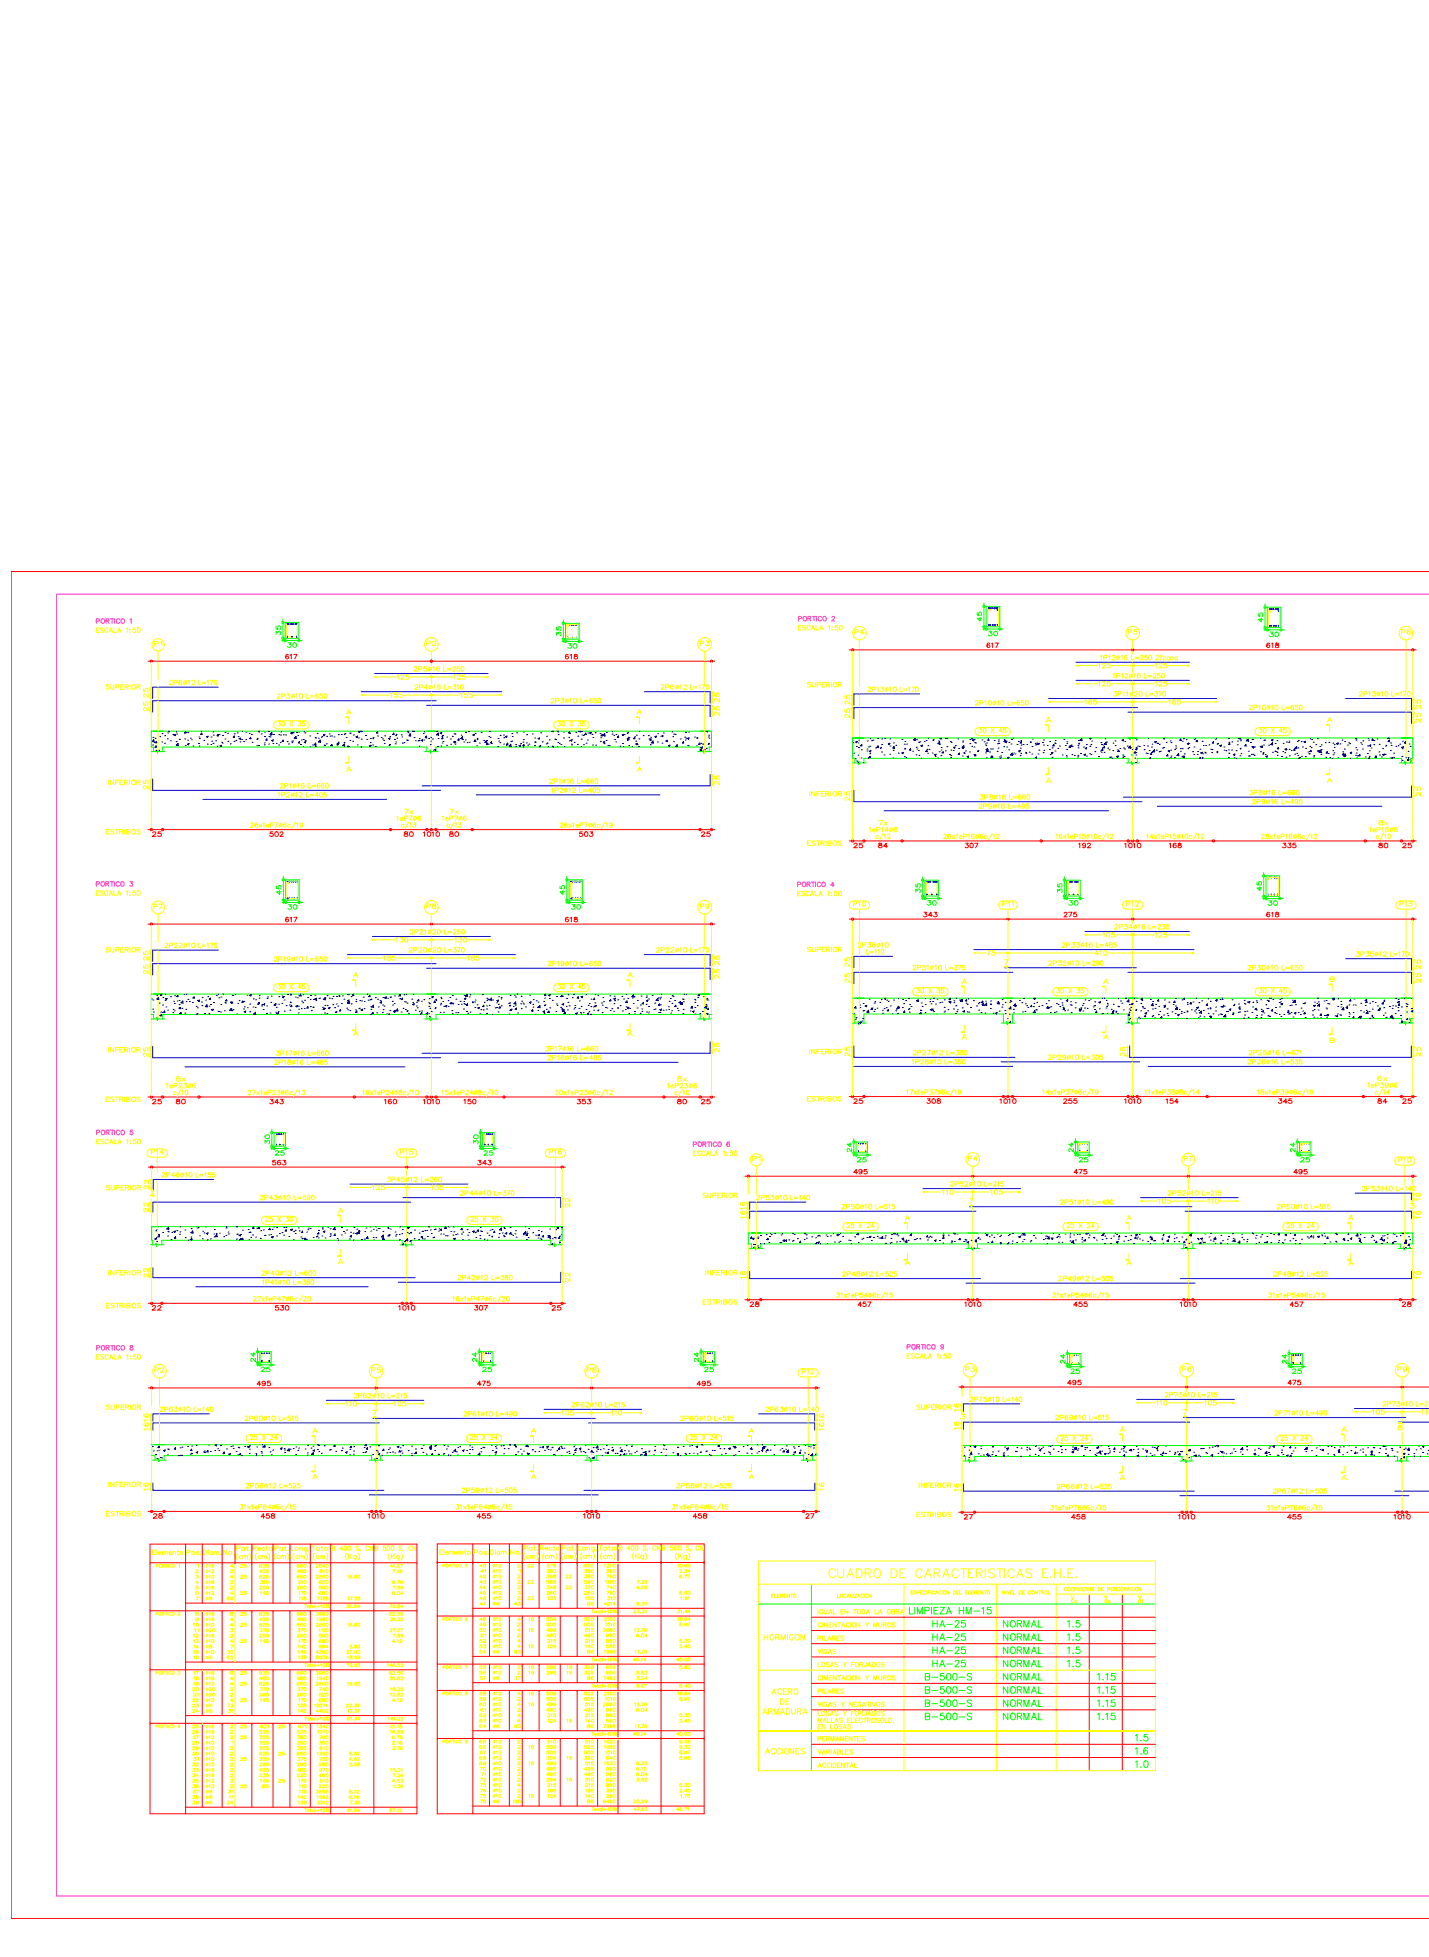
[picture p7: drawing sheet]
<svg xmlns="http://www.w3.org/2000/svg" width="630mm" height="863mm" viewBox="0 0 630 863" stroke-linecap="round" stroke-linejoin="round" font-family="sans-serif">
<defs><g id="words">
<text font-size="7.5" fill="#ff0" x="364.4" y="696.7">CUADRO DE CARACTERISTICAS E.H.E.</text>
<g font-size="6.6" fill="#0f0">
<text x="399.7" y="713">LIMPIEZA HM-15</text>
<text x="499.5" y="780.7">1.0</text>
</g>
<g font-size="6.2" fill="#0f0">
<text x="409.9" y="718.6">HA-25 NORMAL 1.5</text>
<text x="409.9" y="724.6">HA-25 NORMAL 1.5</text>
<text x="409.9" y="730.2">HA-25 NORMAL 1.5</text>
<text x="409.9" y="736.2">HA-25 NORMAL 1.5</text>
<text x="406.8" y="741.9">B-500-S NORMAL 1.15</text>
<text x="406.8" y="747.9">B-500-S NORMAL 1.15</text>
<text x="406.8" y="753.5">B-500-S NORMAL 1.15</text>
<text x="406.8" y="759.5">B-500-S NORMAL 1.15</text>
<text x="499.5" y="768.7">1.5</text>
<text x="499.5" y="774.7">1.6</text>
</g>
<g font-size="5.7" fill="#ff0">
<text x="335.5" y="724.3">HORMIGON</text>
<text x="339" y="748.2">ACERO</text>
<text x="342.9" y="752.8">DE</text>
<text x="335.1" y="757.1">ARMADURA</text>
<text x="336.2" y="774.7">ACCIONES</text>
</g>
<g font-size="5.3" fill="#f0f">
<text x="350.7" y="275.2">PORTICO 2</text>
<text x="41.3" y="276.2">PORTICO 1</text>
<text x="41.3" y="391.9">PORTICO 3</text>
<text x="350.3" y="392.3">PORTICO 4</text>
<text x="41.3" y="501.6">PORTICO 5</text>
<text x="41.3" y="596.5">PORTICO 8</text>
</g>
<g font-size="5.3" fill="#0f0">
<text x="557.7" y="275.5" transform="rotate(-90 557.7 275.5)">45</text>
<text x="248.4" y="281.5" transform="rotate(-90 248.4 281.5)">35</text>
<text x="249.1" y="287.2">30</text>
<text x="406.8" y="394.8" transform="rotate(-90 406.8 394.8)">35</text>
<text x="469.2" y="394.8" transform="rotate(-90 469.2 394.8)">35</text>
<text x="407.5" y="400.4">30</text>
<text x="558.1" y="400.4">30</text>
<text x="125.6" y="402.2">30</text>
<text x="250.8" y="402.2">30</text>
<text x="211.7" y="505.5" transform="rotate(-90 211.7 505.5)">30</text>
<text x="376.4" y="509.1" transform="rotate(-90 376.4 509.1)">24</text>
<text x="376.8" y="513.6">25</text>
<text x="113.6" y="601.5" transform="rotate(-90 113.6 601.5)">24</text>
<text x="309" y="601.5" transform="rotate(-90 309 601.5)">24</text>
<text x="568.3" y="602.5" transform="rotate(-90 568.3 602.5)">24</text>
<text x="113.9" y="606.1">25</text>
<text x="568.7" y="606.8">25</text>
</g>
<g font-size="5.3" fill="#ff0">
<text x="41.3" y="280.1">ESCALA 1:50</text>
<text x="350.7" y="279">ESCALA 1:50</text>
<text x="375.7" y="280.8">P4</text>
<text x="496.4" y="280.8">P5</text>
<text x="616.7" y="280.8">P6</text>
<text x="66.7" y="286.1">P1</text>
<text x="45.5" y="305.2">SUPERIOR</text>
<text x="194.7" y="305.2">L=310</text>
<text x="303" y="305.2">L=170</text>
<text x="354.9" y="304.1">SUPERIOR</text>
<text x="483" y="303.7">125</text>
<text x="503.4" y="300.2">L=250</text>
<text x="508" y="303.7">125</text>
<text x="170.7" y="308.7">155</text>
<text x="201.8" y="308.7">155</text>
<text x="254.7" y="311.1">L=650</text>
<text x="375.4" y="311.9" transform="rotate(-90 375.4 311.9)">25</text>
<text x="395.5" y="306.2">L=170</text>
<text x="477" y="311.9">185</text>
<text x="504.1" y="308.3">L=370</text>
<text x="514" y="311.9">185</text>
<text x="612.4" y="308.3">L=170</text>
<text x="66.3" y="314.7" transform="rotate(-90 66.3 314.7)">25</text>
<text x="443.1" y="312.2">L=650</text>
<text x="564.1" y="314.3">L=650</text>
<text x="627.2" y="313.6" transform="rotate(-90 627.2 313.6)">25</text>
<text x="460" y="319.6">A</text>
<text x="253.3" y="346.8">L=660</text>
<text x="460" y="346.4">A</text>
<text x="133.7" y="352.8">L=405</text>
<text x="254.4" y="350.7">L=405</text>
<text x="443.8" y="353.8">L=660</text>
<text x="562.7" y="351.7">L=660</text>
<text x="443.4" y="357.7">L=495</text>
<text x="177.1" y="360.2">7x</text>
<text x="197.2" y="360.2">7x</text>
<text x="386.3" y="365.1">7x</text>
<text x="606.8" y="365.1">8x</text>
<text x="45.5" y="369">ESTRIBOS</text>
<text x="124.9" y="395.8" transform="rotate(-90 124.9 395.8)">45</text>
<text x="249.8" y="395.8" transform="rotate(-90 249.8 395.8)">45</text>
<text x="557" y="394.1" transform="rotate(-90 557 394.1)">45</text>
<text x="187" y="401.8">P8</text>
<text x="307.6" y="401.8">P9</text>
<text x="350.3" y="396.2">ESCALA 1:50</text>
<text x="375" y="400.8">P10</text>
<text x="441" y="400.8">P11</text>
<text x="495.7" y="400.8">P12</text>
<text x="615.9" y="400.8">P13</text>
<text x="194.7" y="413.1">L=260</text>
<text x="505.2" y="411">L=230</text>
<text x="86.4" y="419.1">L=170</text>
<text x="173.2" y="416.6">130</text>
<text x="199.3" y="416.6">130</text>
<text x="485.1" y="414.5">105</text>
<text x="508" y="414.5">125</text>
<text x="45.5" y="421.2">SUPERIOR</text>
<text x="66.3" y="424.7" transform="rotate(-90 66.3 424.7)">25</text>
<text x="134.1" y="425.1">L=650</text>
<text x="167.9" y="424.7">185</text>
<text x="194.7" y="421.2">L=370</text>
<text x="205" y="424.7">185</text>
<text x="303" y="421.2">L=170</text>
<text x="354.9" y="420.9">SUPERIOR</text>
<text x="380.6" y="421.9">L=110</text>
<text x="611.7" y="423">L=170</text>
<text x="66.3" y="430.7" transform="rotate(-90 66.3 430.7)">25</text>
<text x="254.7" y="427.2">L=650</text>
<text x="375.4" y="427.6" transform="rotate(-90 375.4 427.6)">25</text>
<text x="415.6" y="429">L=375</text>
<text x="476.2" y="426.9">L=290</text>
<text x="564.1" y="429">L=650</text>
<text x="627.2" y="428.3" transform="rotate(-90 627.2 428.3)">25</text>
<text x="423" y="435">A</text>
<text x="154.5" y="457.9">A</text>
<text x="275.5" y="457.9">A</text>
<text x="66.3" y="467.1" transform="rotate(-90 66.3 467.1)">25</text>
<text x="134.8" y="466.7">L=660</text>
<text x="253.3" y="464.6">L=660</text>
<text x="355.6" y="466">INFERIOR</text>
<text x="416.3" y="466.4">L=380</text>
<text x="564.4" y="466.4">L=671</text>
<text x="134.4" y="470.6">L=485</text>
<text x="476.2" y="468.5">L=305</text>
<text x="76.6" y="478">8x</text>
<text x="297.4" y="478">8x</text>
<text x="354.9" y="486.8">ESTRIBOS</text>
<text x="41.3" y="505.5">ESCALA 1:50</text>
<text x="304.4" y="506.9">PORTICO 6</text>
<text x="474.1" y="509.1" transform="rotate(-90 474.1 509.1)">24</text>
<text x="571.9" y="509.1" transform="rotate(-90 571.9 509.1)">24</text>
<text x="65.6" y="510.1">P14</text>
<text x="175.3" y="510.1">P15</text>
<text x="240.9" y="510.1">P16</text>
<text x="304.4" y="510.8">ESCALA 1:50</text>
<text x="330.6" y="513.3">P1</text>
<text x="425.8" y="512.9">P4</text>
<text x="474.5" y="513.6">25</text>
<text x="572.2" y="513.6">25</text>
<text x="615.6" y="513.6">P10</text>
<text x="85" y="520.3">L=155</text>
<text x="45.5" y="526">SUPERIOR</text>
<text x="414.5" y="527.8">110</text>
<text x="432.9" y="524.2">L=215</text>
<text x="435.7" y="527.8">105</text>
<text x="614.5" y="526.3">L=140</text>
<text x="128.4" y="530.2">L=590</text>
<text x="252.2" y="533.4" transform="rotate(-90 252.2 533.4)">22</text>
<text x="347.5" y="530.2">L=140</text>
<text x="480.8" y="532.3">L=490</text>
<text x="627.2" y="530.6" transform="rotate(-90 627.2 530.6)">16</text>
<text x="627.2" y="538.7" transform="rotate(-90 627.2 538.7)">16</text>
<text x="46.6" y="563.4">INFERIOR</text>
<text x="309.7" y="563.4">INFERIOR</text>
<text x="593.4" y="559.2">A</text>
<text x="128.1" y="567.6">L=380</text>
<text x="215.5" y="565.5">L=380</text>
<text x="385.2" y="564.1">L=525</text>
<text x="575.4" y="564.1">L=525</text>
<text x="627.2" y="565.1" transform="rotate(-90 627.2 565.1)">16</text>
<text x="45.5" y="577.8">ESTRIBOS</text>
<text x="308.7" y="576.4">ESTRIBOS</text>
<text x="398.6" y="596.2">PORTICO 9</text>
<text x="398.6" y="600.1">ESCALA 1:50</text>
<text x="67" y="606.4">P2</text>
<text x="162.6" y="606.4">P5</text>
<text x="257.5" y="606.4">P8</text>
<text x="352.4" y="607.1">P12</text>
<text x="424.4" y="606.1">P3</text>
<text x="520" y="606.1">P6</text>
<text x="614.9" y="606.1">P9</text>
<text x="169.7" y="617.7">L=215</text>
<text x="527" y="617.4">L=215</text>
<text x="45.5" y="622.7">SUPERIOR</text>
<text x="84.3" y="623.7">L=140</text>
<text x="151.3" y="621.2">110</text>
<text x="172.5" y="621.2">105</text>
<text x="265.6" y="621.6">L=215</text>
<text x="351.4" y="623.7">L=140</text>
<text x="402.9" y="622.7">SUPERIOR</text>
<text x="508.7" y="620.9">110</text>
<text x="529.9" y="620.9">105</text>
<text x="623" y="621.2">L=215</text>
<text x="66.3" y="627.9" transform="rotate(-90 66.3 627.9)">16</text>
<text x="121.7" y="627.6">L=515</text>
<text x="246.6" y="625.1">105</text>
<text x="268.5" y="625.1">110</text>
<text x="314" y="627.6">L=515</text>
<text x="364.1" y="627.9" transform="rotate(-90 364.1 627.9)">16</text>
<text x="479.1" y="627.2">L=515</text>
<text x="604" y="624.8">105</text>
<text x="625.5" y="624.8">110</text>
<text x="66.3" y="631.8" transform="rotate(-90 66.3 631.8)">16</text>
<text x="136.5" y="633.2">A</text>
<text x="136.5" y="653.3">A</text>
<text x="46.6" y="656.9">INFERIOR</text>
<text x="217.7" y="659.3">L=505</text>
<text x="403.9" y="657.2">INFERIOR</text>
<text x="575" y="659.7">L=505</text>
<text x="66" y="686.9">Elemento</text>
<text x="81.1" y="686.9">Pos.</text>
<text x="88.5" y="686.9">Diam.</text>
<text x="97.4" y="686.9">No.</text>
<text x="229.7" y="684.7">Pat.</text>
<text x="237.1" y="684.7">Recta</text>
<text x="246.6" y="684.7">Pat.</text>
<text x="262.8" y="684.7">Total</text>
<text x="359.5" y="724.6">PILARES</text>
<text x="359.5" y="736.2">LOSAS Y FORJADOS</text>
<text x="359.5" y="747.9">PILARES</text>
<text x="359.5" y="757.8">LOSAS Y FORJADOS</text>
<text x="359.5" y="763.8">EN LOSAS</text>
<text x="359.5" y="780.7">ACCIDENTAL</text>
</g>
<g font-size="5.3" fill="#00f">
<text x="125.6" y="286.8">30</text>
<text x="66.3" y="308.7" transform="rotate(-90 66.3 308.7)">25</text>
<text x="375.4" y="317.9" transform="rotate(-90 375.4 317.9)">25</text>
<text x="627.2" y="319.6" transform="rotate(-90 627.2 319.6)">25</text>
<text x="66.3" y="349.2" transform="rotate(-90 66.3 349.2)">25</text>
<text x="627.2" y="352.1" transform="rotate(-90 627.2 352.1)">25</text>
<text x="375.4" y="354.2" transform="rotate(-90 375.4 354.2)">25</text>
<text x="469.9" y="400.4">30</text>
<text x="375.4" y="434.3" transform="rotate(-90 375.4 434.3)">25</text>
<text x="627.2" y="434.3" transform="rotate(-90 627.2 434.3)">25</text>
<text x="375.4" y="467.1" transform="rotate(-90 375.4 467.1)">25</text>
<text x="497.1" y="467.1" transform="rotate(-90 497.1 467.1)">25</text>
<text x="627.2" y="467.1" transform="rotate(-90 627.2 467.1)">25</text>
<text x="66.3" y="535.5" transform="rotate(-90 66.3 535.5)">22</text>
<text x="329.5" y="538.7" transform="rotate(-90 329.5 538.7)">16</text>
<text x="329.5" y="534.5" transform="rotate(-90 329.5 534.5)">16</text>
<text x="66.3" y="564.4" transform="rotate(-90 66.3 564.4)">22</text>
<text x="252.2" y="566.6" transform="rotate(-90 252.2 566.6)">22</text>
<text x="329.5" y="565.1" transform="rotate(-90 329.5 565.1)">16</text>
<text x="211.3" y="601.5" transform="rotate(-90 211.3 601.5)">24</text>
<text x="470.6" y="602.5" transform="rotate(-90 470.6 602.5)">24</text>
<text x="211.7" y="606.1">25</text>
<text x="309.4" y="606.1">25</text>
<text x="471" y="606.8">25</text>
<text x="423.7" y="623.4" transform="rotate(-90 423.7 623.4)">16</text>
<text x="364.1" y="631.8" transform="rotate(-90 364.1 631.8)">16</text>
<text x="423.7" y="631.5" transform="rotate(-90 423.7 631.5)">16</text>
<text x="66.3" y="658.3" transform="rotate(-90 66.3 658.3)">16</text>
<text x="364.1" y="658.3" transform="rotate(-90 364.1 658.3)">16</text>
<text x="423.7" y="658.6" transform="rotate(-90 423.7 658.6)">16</text>
</g>
<g font-size="5.3" fill="#f00">
<text x="433.9" y="286.8">617</text>
<text x="557.4" y="286.8">618</text>
<text x="124.9" y="291.7">617</text>
<text x="248" y="291.7">618</text>
<text x="66" y="370.1">25</text>
<text x="117.8" y="370.1">502</text>
<text x="177.1" y="370.1">80</text>
<text x="189.1" y="370.1">10</text>
<text x="196.8" y="370.1">80</text>
<text x="254.4" y="370.1">503</text>
<text x="308" y="370.1">25</text>
<text x="375.4" y="375">25</text>
<text x="385.9" y="375">84</text>
<text x="424.4" y="375">307</text>
<text x="474.5" y="375">192</text>
<text x="498.5" y="375">10</text>
<text x="514.3" y="375">168</text>
<text x="564.1" y="375">335</text>
<text x="606.8" y="375">80</text>
<text x="617" y="375">25</text>
<text x="124.9" y="407.8">617</text>
<text x="248" y="407.8">618</text>
<text x="66" y="487.9">25</text>
<text x="76.6" y="487.9">80</text>
<text x="117.8" y="487.9">343</text>
<text x="168.3" y="487.9">160</text>
<text x="189.1" y="487.9">10</text>
<text x="203.2" y="487.9">150</text>
<text x="253.3" y="487.9">353</text>
<text x="297.4" y="487.9">80</text>
<text x="308" y="487.9">25</text>
<text x="375.4" y="487.9">25</text>
<text x="407.5" y="487.9">308</text>
<text x="443.4" y="487.9">10</text>
<text x="467.8" y="487.9">255</text>
<text x="498.5" y="487.9">10</text>
<text x="512.9" y="487.9">154</text>
<text x="562.3" y="487.9">345</text>
<text x="606.4" y="487.9">84</text>
<text x="617" y="487.9">25</text>
<text x="375.4" y="518.9">495</text>
<text x="472.4" y="518.9">475</text>
<text x="569" y="518.9">495</text>
<text x="66" y="578.9">22</text>
<text x="120.3" y="578.9">530</text>
<text x="174.6" y="578.9">10</text>
<text x="178.5" y="578.9">10</text>
<text x="208.1" y="578.9">307</text>
<text x="242" y="578.9">25</text>
<text x="66.3" y="670.6">28</text>
<text x="113.9" y="670.6">458</text>
<text x="160.9" y="670.6">10</text>
<text x="209.2" y="670.6">455</text>
<text x="260" y="670.6">10</text>
<text x="304.4" y="670.6">458</text>
<text x="354.2" y="670.6">27</text>
<text x="424" y="671">27</text>
<text x="471.3" y="671">458</text>
<text x="522.1" y="671">10</text>
<text x="566.6" y="671">455</text>
<text x="617.4" y="671">10</text>
</g>
<g font-size="5.3">
<text x="121.4" y="321.4">30 X 35</text>
<text x="244.8" y="321.4">30 X 35</text>
<text x="402.9" y="439.2">30 X 35</text>
<text x="464.6" y="439.2">30 X 35</text>
<text x="553.9" y="439.2">30 X 45</text>
<text x="115.7" y="539.8">25 X 30</text>
<text x="206.4" y="539.8">25 X 30</text>
<text x="372.2" y="542.6">25 X 24</text>
<text x="469.2" y="542.6">25 X 24</text>
<text x="566.2" y="542.6">25 X 24</text>
<text x="109" y="636.1">25 X 24</text>
<text x="206" y="636.1">25 X 24</text>
<text x="303" y="636.1">25 X 24</text>
<text x="466.4" y="636.4">25 X 24</text>
<text x="563.4" y="636.4">25 X 24</text>
</g>
<g font-size="4.9" fill="#0f0">
<text x="433.6" y="275.2" transform="rotate(-90 433.6 275.2)">45</text>
<text x="124.5" y="281.2" transform="rotate(-90 124.5 281.2)">35</text>
<text x="434.6" y="281.5">30</text>
<text x="558.4" y="281.9">30</text>
<text x="119.6" y="505.5" transform="rotate(-90 119.6 505.5)">30</text>
<text x="119.9" y="510.5">25</text>
<text x="212" y="510.5">25</text>
</g>
<g font-size="4.9" fill="#ff0">
<text x="187" y="285.8">P2</text>
<text x="307.6" y="285.8">P3</text>
<text x="497.8" y="292.1">L=250</text>
<text x="194.4" y="297">L=250</text>
<text x="483" y="295.6">125</text>
<text x="508" y="295.6">125</text>
<text x="86.4" y="303">L=170</text>
<text x="173.9" y="300.6">125</text>
<text x="199" y="300.6">125</text>
<text x="134.1" y="309">L=650</text>
<text x="151.7" y="316.1">A</text>
<text x="279.8" y="316.1">A</text>
<text x="317.9" y="316.8" transform="rotate(-90 317.9 316.8)">25</text>
<text x="46.6" y="347.1">INFERIOR</text>
<text x="317.9" y="347.1" transform="rotate(-90 317.9 347.1)">25</text>
<text x="134.8" y="348.5">L=660</text>
<text x="355.6" y="352.1">INFERIOR</text>
<text x="564.1" y="355.6">L=495</text>
<text x="354.9" y="373.9">ESTRIBOS</text>
<text x="41.3" y="395.8">ESCALA 1:50</text>
<text x="66.7" y="401.8">P7</text>
<text x="482.2" y="418.7">L=485</text>
<text x="433.9" y="422.3">75</text>
<text x="481.5" y="422.3">410</text>
<text x="317.9" y="426.5" transform="rotate(-90 317.9 426.5)">25</text>
<text x="317.9" y="432.5" transform="rotate(-90 317.9 432.5)">25</text>
<text x="423" y="459.3">A</text>
<text x="485.4" y="459.3">A</text>
<text x="46.6" y="465">INFERIOR</text>
<text x="317.9" y="465" transform="rotate(-90 317.9 465)">25</text>
<text x="254.7" y="468.5">L=485</text>
<text x="415.2" y="470.3">L=350</text>
<text x="564.1" y="470.3">L=535</text>
<text x="606.4" y="477.7">6x</text>
<text x="45.5" y="486.8">ESTRIBOS</text>
<text x="520.7" y="512.9">P7</text>
<text x="66.3" y="525.6" transform="rotate(-90 66.3 525.6)">22</text>
<text x="163" y="525.6">125</text>
<text x="184.5" y="522.1">L=260</text>
<text x="189.1" y="525.6">135</text>
<text x="216.6" y="528.1">L=370</text>
<text x="308.7" y="529.2">SUPERIOR</text>
<text x="426.2" y="531.6">7</text>
<text x="509.4" y="531.6">105</text>
<text x="528.8" y="528.1">L=215</text>
<text x="531.3" y="531.6">110</text>
<text x="384.9" y="534.1">L=515</text>
<text x="397.9" y="539">A</text>
<text x="495.7" y="539">A</text>
<text x="576.8" y="534.1">L=515</text>
<text x="593.4" y="539">A</text>
<text x="129.1" y="563.4">L=600</text>
<text x="480.5" y="565.9">L=505</text>
<text x="41.3" y="600.4">ESCALA 1:50</text>
<text x="441" y="619.1">L=140</text>
<text x="217.7" y="625.5">L=490</text>
<text x="574.7" y="625.1">L=490</text>
<text x="492.8" y="632.2">A</text>
<text x="590.5" y="632.2">A</text>
<text x="122.1" y="657.2">L=525</text>
<text x="312.2" y="657.2">L=525</text>
<text x="479.8" y="657.6">L=525</text>
<text x="45.5" y="669.6">ESTRIBOS</text>
<text x="402.9" y="669.9">ESTRIBOS</text>
<text x="103" y="684.7">Pat.</text>
<text x="110.4" y="684.7">Recta</text>
<text x="119.9" y="684.7">Pat.</text>
<text x="136.2" y="684.7">Total</text>
<text x="192.6" y="686.5">Elemento</text>
<text x="207.8" y="686.5">Pos.</text>
<text x="215.2" y="686.5">Diam.</text>
<text x="224" y="686.5">No.</text>
<text x="359.5" y="718.6">CIMENTACION Y MUROS</text>
<text x="359.5" y="730.2">VIGAS</text>
<text x="359.5" y="741.9">CIMENTACION Y MUROS</text>
<text x="359.5" y="753.5">VIGAS Y NEGATIVOS</text>
<text x="359.5" y="768.7">PERMANENTES</text>
<text x="359.5" y="774.7">VARIABLES</text>
</g>
<text font-size="4.9" fill="#00f" x="317.9" y="310.8" transform="rotate(-90 317.9 310.8)">25</text>
<g font-size="4.9">
<text x="430.4" y="324.2">30 X 45</text>
<text x="553.9" y="324.2">30 X 45</text>
<text x="121.4" y="437.1">30 X 45</text>
<text x="244.8" y="437.1">30 X 45</text>
</g>
<g font-size="4.9" fill="#f00">
<text x="406" y="405.3">343</text>
<text x="467.8" y="405.3">275</text>
<text x="557.4" y="405.3">618</text>
<text x="118.9" y="514.7">563</text>
<text x="209.2" y="514.7">343</text>
<text x="329.5" y="577.1">28</text>
<text x="377.1" y="577.1">457</text>
<text x="427.9" y="577.1">10</text>
<text x="472" y="577.1">455</text>
<text x="519.3" y="577.1">10</text>
<text x="522.8" y="577.1">10</text>
<text x="567.6" y="577.1">457</text>
<text x="617" y="577.1">28</text>
<text x="469.5" y="611.7">495</text>
<text x="566.6" y="611.7">475</text>
<text x="112.2" y="612.1">495</text>
<text x="209.2" y="612.1">475</text>
<text x="306.2" y="612.1">495</text>
</g>
<g font-size="4.4" fill="#ff0">
<text x="85" y="694.6">2</text>
<text x="139.7" y="694.6">810</text>
<text x="210.6" y="694.6">41</text>
<text x="239.9" y="694.6">380</text>
<text x="256.5" y="694.6">380</text>
<text x="266" y="694.6">380</text>
<text x="298.4" y="694.6">2.34</text>
<text x="85" y="697.1">3</text>
<text x="85" y="699.6">4</text>
<text x="100.2" y="697.1">4</text>
<text x="100.2" y="699.6">2</text>
<text x="104.8" y="697.1">25</text>
<text x="113.6" y="699.6">310</text>
<text x="130.2" y="699.6">310</text>
<text x="139.3" y="699.6">620</text>
<text x="171.8" y="699.6">9.79</text>
<text x="210.3" y="699.6">43</text>
<text x="226.8" y="699.6">2</text>
<text x="226.8" y="697.1">2</text>
<text x="231.4" y="699.6">22</text>
<text x="239.9" y="699.6">568</text>
<text x="239.9" y="697.1">358</text>
<text x="248.4" y="697.1">22</text>
<text x="256.5" y="699.6">590</text>
<text x="256.5" y="697.1">380</text>
<text x="266.3" y="697.1">760</text>
<text x="279.8" y="699.6">7.28</text>
<text x="298.4" y="697.1">6.75</text>
<text x="130.5" y="706.6">118</text>
<text x="172.2" y="702">7.89</text>
<text x="226.8" y="706.6">2</text>
<text x="231.4" y="706.6">22</text>
<text x="240.2" y="706.6">133</text>
<text x="266.3" y="706.6">310</text>
<text x="298.4" y="704.1">6.93</text>
<text x="85" y="713.7">8</text>
<text x="100.2" y="713.7">6</text>
<text x="113.2" y="713.7">635</text>
<text x="129.8" y="713.7">660</text>
<text x="137.9" y="713.7">3960</text>
<text x="151.3" y="710.1">36.64</text>
<text x="170.4" y="713.7">62.50</text>
<text x="210.6" y="709.1">47</text>
<text x="257.9" y="709.1">98</text>
<text x="279.4" y="709.1">9.35</text>
<text x="104.8" y="718.3">25</text>
<text x="210.3" y="718.3">49</text>
<text x="226.8" y="718.3">2</text>
<text x="239.9" y="718.3">505</text>
<text x="256.5" y="718.3">505</text>
<text x="265.3" y="715.8">2100</text>
<text x="265.6" y="718.3">1010</text>
<text x="298.4" y="718.3">8.97</text>
<text x="84" y="725.7">13</text>
<text x="84.7" y="720.7">11</text>
<text x="100.2" y="720.7">3</text>
<text x="100.2" y="725.7">4</text>
<text x="104.8" y="725.7">25</text>
<text x="113.2" y="720.7">370</text>
<text x="113.6" y="725.7">145</text>
<text x="129.8" y="720.7">370</text>
<text x="130.5" y="725.7">170</text>
<text x="139.3" y="720.7">1110</text>
<text x="139.3" y="725.7">680</text>
<text x="172.2" y="723.2">7.89</text>
<text x="210.3" y="720.7">50</text>
<text x="226.8" y="720.7">4</text>
<text x="231.8" y="720.7">16</text>
<text x="239.9" y="720.7">499</text>
<text x="256.8" y="720.7">515</text>
<text x="210.3" y="730.2">54</text>
<text x="225.4" y="730.2">93</text>
<text x="231.8" y="727.8">16</text>
<text x="257.9" y="730.2">86</text>
<text x="266" y="727.8">560</text>
<text x="84" y="732.7">16</text>
<text x="98.8" y="732.7">62</text>
<text x="130.2" y="732.7">138</text>
<text x="137.9" y="732.7">8556</text>
<text x="266" y="737">656</text>
<text x="297" y="733.8">40.00</text>
<text x="298.4" y="737">5.82</text>
<text x="84.3" y="739.4">17</text>
<text x="104.8" y="739.4">25</text>
<text x="113.2" y="741.9">485</text>
<text x="129.8" y="741.9">485</text>
<text x="137.9" y="739.4">3960</text>
<text x="138.6" y="741.9">1940</text>
<text x="170.4" y="741.9">30.62</text>
<text x="210.3" y="739.4">56</text>
<text x="210.6" y="741.9">57</text>
<text x="226.1" y="741.9">17</text>
<text x="231.8" y="739.4">16</text>
<text x="239.9" y="739.4">296</text>
<text x="248.7" y="739.4">16</text>
<text x="256.5" y="739.4">328</text>
<text x="257.9" y="741.9">86</text>
<text x="266" y="739.4">656</text>
<text x="279.4" y="741.9">3.24</text>
<text x="84" y="744.4">19</text>
<text x="104.8" y="744.4">25</text>
<text x="113.2" y="744.4">625</text>
<text x="129.8" y="744.4">650</text>
<text x="139.7" y="746.8">740</text>
<text x="265.3" y="748.6">2100</text>
<text x="83.6" y="753.9">23</text>
<text x="130.2" y="753.9">138</text>
<text x="151.3" y="753.9">22.36</text>
<text x="210.3" y="753.5">60</text>
<text x="210.3" y="751.1">59</text>
<text x="231.8" y="753.5">16</text>
<text x="239.9" y="753.5">499</text>
<text x="239.9" y="751.1">505</text>
<text x="256.5" y="751.1">505</text>
<text x="256.8" y="753.5">515</text>
<text x="265.6" y="751.1">1010</text>
<text x="99.5" y="756.4">31</text>
<text x="130.2" y="756.4">142</text>
<text x="137.9" y="756.4">4402</text>
<text x="240.2" y="760.6">124</text>
<text x="248.7" y="760.6">16</text>
<text x="266" y="760.6">560</text>
<text x="298.4" y="760.6">3.45</text>
<text x="83.6" y="765.5">26</text>
<text x="84" y="768">27</text>
<text x="100.2" y="765.5">2</text>
<text x="100.2" y="763.1">2</text>
<text x="100.2" y="768">2</text>
<text x="104.8" y="768">25</text>
<text x="113.2" y="765.5">535</text>
<text x="113.6" y="763.1">621</text>
<text x="129.8" y="765.5">535</text>
<text x="130.5" y="763.1">671</text>
<text x="138.6" y="765.5">1070</text>
<text x="138.6" y="763.1">1342</text>
<text x="139.7" y="768">760</text>
<text x="171.8" y="768">6.75</text>
<text x="210.3" y="763.1">64</text>
<text x="225.4" y="763.1">93</text>
<text x="257.9" y="763.1">86</text>
<text x="297" y="766.6">40.00</text>
<text x="113.2" y="770.5">350</text>
<text x="129.8" y="770.5">350</text>
<text x="171.8" y="770.5">2.16</text>
<text x="210.3" y="772.2">66</text>
<text x="226.8" y="772.2">2</text>
<text x="231.8" y="772.2">16</text>
<text x="265.3" y="772.2">1050</text>
<text x="265.3" y="769.8">1020</text>
<text x="298.4" y="772.2">9.32</text>
<text x="83.6" y="780">32</text>
<text x="84" y="777.5">31</text>
<text x="100.2" y="777.5">2</text>
<text x="100.2" y="780">2</text>
<text x="104.8" y="777.5">25</text>
<text x="113.2" y="777.5">350</text>
<text x="113.2" y="780">290</text>
<text x="121.7" y="775.1">25</text>
<text x="129.8" y="777.5">375</text>
<text x="129.8" y="780">290</text>
<text x="139.7" y="777.5">750</text>
<text x="152.8" y="780">3.58</text>
<text x="152.8" y="777.5">4.62</text>
<text x="210.6" y="774.7">67</text>
<text x="226.8" y="777.2">2</text>
<text x="226.8" y="774.7">2</text>
<text x="239.9" y="777.2">304</text>
<text x="239.9" y="774.7">505</text>
<text x="248.7" y="777.2">16</text>
<text x="256.5" y="777.2">320</text>
<text x="256.5" y="774.7">505</text>
<text x="265.6" y="774.7">1010</text>
<text x="266" y="777.2">640</text>
<text x="298.4" y="774.7">8.97</text>
<text x="139.7" y="782.5">970</text>
<text x="211" y="784.2">71</text>
<text x="279.4" y="781.8">6.10</text>
<text x="84" y="792">37</text>
<text x="99.5" y="792">31</text>
<text x="104.8" y="789.5">25</text>
<text x="114.3" y="789.5">85</text>
<text x="121.7" y="787">25</text>
<text x="130.5" y="789.5">110</text>
<text x="130.5" y="787">170</text>
<text x="130.5" y="792">118</text>
<text x="139.3" y="789.5">220</text>
<text x="139.7" y="787">510</text>
<text x="171.8" y="787">4.53</text>
<text x="210.6" y="789.2">73</text>
<text x="226.8" y="789.2">4</text>
<text x="226.8" y="786.7">2</text>
<text x="239.9" y="786.7">294</text>
<text x="240.2" y="789.2">215</text>
<text x="248.7" y="786.7">16</text>
<text x="256.8" y="789.2">215</text>
<text x="256.8" y="786.7">310</text>
<text x="266" y="789.2">860</text>
<text x="266" y="786.7">620</text>
<text x="279.4" y="786.7">3.82</text>
<text x="298.4" y="789.2">5.30</text>
<text x="99.8" y="794.5">11</text>
<text x="138.6" y="794.5">1562</text>
<text x="210.6" y="796.2">76</text>
<text x="225.1" y="796.2">110</text>
<text x="231.8" y="793.8">16</text>
<text x="257.9" y="796.2">86</text>
<text x="266" y="793.8">280</text>
<text x="278" y="796.2">20.99</text>
</g>
<g font-size="4.4" fill="#f00">
<text x="231.4" y="692.1">22</text>
<text x="104.8" y="713.7">25</text>
<text x="226.8" y="715.8">4</text>
<text x="231.8" y="715.8">16</text>
<text x="231.8" y="737">16</text>
<text x="231.8" y="748.6">16</text>
<text x="104.8" y="763.1">25</text>
<text x="121.7" y="763.1">25</text>
<text x="226.8" y="769.8">2</text>
<text x="240.2" y="769.8">510</text>
<text x="256.8" y="769.8">510</text>
</g>
<g font-size="4" fill="#ff0">
<text x="100.2" y="692.1">4</text>
<text x="104.8" y="692.1">25</text>
<text x="113.2" y="692.1">635</text>
<text x="129.8" y="692.1">660</text>
<text x="170.7" y="692.1">41.67</text>
<text x="210.3" y="701.7">44</text>
<text x="226.8" y="701.7">2</text>
<text x="239.9" y="701.7">348</text>
<text x="248.4" y="701.7">22</text>
<text x="256.5" y="701.7">370</text>
<text x="266.3" y="701.7">740</text>
<text x="279.4" y="701.7">4.56</text>
<text x="85" y="704.1">6</text>
<text x="100.2" y="704.1">4</text>
<text x="104.8" y="704.1">25</text>
<text x="113.6" y="704.1">145</text>
<text x="130.5" y="704.1">170</text>
<text x="139.3" y="704.1">680</text>
<text x="171.8" y="704.1">6.04</text>
<text x="278" y="712.3">23.31</text>
<text x="297.4" y="712.3">31.44</text>
<text x="85" y="715.8">9</text>
<text x="100.2" y="715.8">4</text>
<text x="113.2" y="715.8">495</text>
<text x="129.8" y="715.8">495</text>
<text x="138.6" y="715.8">1980</text>
<text x="170.7" y="715.8">31.25</text>
<text x="210.3" y="725.3">52</text>
<text x="210.6" y="722.8">51</text>
<text x="226.8" y="722.8">2</text>
<text x="226.8" y="725.3">4</text>
<text x="239.9" y="722.8">490</text>
<text x="240.2" y="725.3">215</text>
<text x="256.5" y="722.8">490</text>
<text x="256.8" y="725.3">215</text>
<text x="266" y="722.8">980</text>
<text x="266" y="725.3">860</text>
<text x="279.4" y="722.8">6.04</text>
<text x="298.4" y="725.3">5.30</text>
<text x="84" y="727.8">14</text>
<text x="130.2" y="727.8">142</text>
<text x="139.3" y="727.8">994</text>
<text x="152.8" y="727.8">3.92</text>
<text x="84" y="748.9">21</text>
<text x="100.2" y="748.9">2</text>
<text x="113.2" y="748.9">260</text>
<text x="129.8" y="748.9">260</text>
<text x="139.3" y="748.9">520</text>
<text x="170.7" y="748.9">12.82</text>
<text x="279.4" y="745.1">9.97</text>
<text x="298.4" y="745.1">6.40</text>
<text x="83.6" y="751.4">22</text>
<text x="100.2" y="751.4">4</text>
<text x="104.8" y="751.4">25</text>
<text x="113.6" y="751.4">145</text>
<text x="130.5" y="751.4">170</text>
<text x="139.3" y="751.4">680</text>
<text x="171.8" y="751.4">4.19</text>
<text x="210.6" y="755.6">61</text>
<text x="226.8" y="755.6">2</text>
<text x="239.9" y="755.6">490</text>
<text x="256.5" y="755.6">490</text>
<text x="266" y="755.6">980</text>
<text x="279.4" y="755.6">6.04</text>
<text x="83.6" y="772.6">29</text>
<text x="100.2" y="772.6">2</text>
<text x="113.2" y="772.6">305</text>
<text x="129.8" y="772.6">305</text>
<text x="139.7" y="772.6">610</text>
<text x="171.8" y="772.6">3.76</text>
<text x="210.3" y="779.3">69</text>
<text x="226.8" y="779.3">2</text>
<text x="231.8" y="779.3">16</text>
<text x="239.9" y="779.3">499</text>
<text x="256.8" y="779.3">515</text>
<text x="265.3" y="779.3">1030</text>
<text x="279.4" y="779.3">6.35</text>
<text x="83.6" y="784.6">34</text>
<text x="100.2" y="784.6">2</text>
<text x="113.2" y="784.6">230</text>
<text x="139.3" y="784.6">460</text>
<text x="172.2" y="784.6">7.26</text>
<text x="210.6" y="791.3">74</text>
<text x="226.8" y="791.3">2</text>
<text x="240.2" y="791.3">195</text>
<text x="256.8" y="791.3">195</text>
<text x="266" y="791.3">390</text>
<text x="298.4" y="791.3">2.40</text>
<text x="83.6" y="796.6">39</text>
<text x="130.2" y="796.6">138</text>
<text x="138.6" y="796.6">3312</text>
<text x="153.1" y="796.6">7.35</text>
</g>
</g></defs>
<g fill="none" stroke="#ff0" stroke-width=".44">
<path d="M126.9 276l-.6-1h4.8v5.8M127.3 275.6l-1-.6v5.8M250 275.4l.6 1M250.9 276l-.9-.6h4.8v5.8M435.4 268h4.8v7.8h-4.8zM437 269l-1-1h-.6v.6l1 1M559.4 268.3h4.8v7.8h-4.8M560.9 269.3l-.9-1h-.6v.6l1 1M66.7 292.1v73.2M69.7 287v4M69.7 292.1v7.4M165.2 298.5h9.5"/>
<path d="M166 298.2l-.8 .3 .8 .3M180.7 298.5h19M182.6 294.4l.4-.5 .9 .4-1.4 1.6h1.5M184.6 295l1.3-.1 .2-.6-.6-.4h-.9v2M188.1 293.9h-1.1l-.1 .9a.76 .76 0 0 1 1.2 0 .76 .76 0 0 1-.2 1.1 .76 .76 0 0 1-1.1-.3M189.4 298.2l.8 .3-.8 .3M190 294l-.9 1.9M190.2 287.1v3.9M190.2 292.1v1.4M190.2 296.5v.2M190.2 297.3v1M190.2 298.6v2.9"/>
<path d="M190.8 294.3l.6-.4v2M191 298.2l-.8 .3 .8 .3M193.8 294.2l-.1-.2a.9 .9 0 0 0-1.3 .9 .9 .9 0 0 0 1.4 .7 .66 .66 0 0 0-.4-.9 .66 .66 0 0 0-.9 .6M205.7 298.5h9.5M214.4 298.2l.8 .3-.8 .3M310.7 287.1v3.9M310.7 292.1v9.4M313.7 292.1v73.2M375.9 287v83.3M378.9 282.1v3.9M378.9 287v15.5M475.2 293.2l-.8 .3"/>
<path d="M483.9 293.5h-9.5l.8 .3M485.1 289.3l.5-.4v2M486.7 290l1.2-.1 .1-.8-1.3-.2v2M488.7 289.3l.6-.4v2M490 293.5h18.9M490.4 289.4l.4-.5 .8 .4-1.3 1.6h1.4M490.7 297.3l.5-.4v2.1M492.3 298l1.2-.1 .1-.8-1.3-.2v2.1M493.4 289l-.9 1.9M494.2 289.3l.5-.4v2M494.4 297.3l.5-.4v2.1M496.1 297.4l.4-.5 .8 .4-1.3 1.7h1.4"/>
<path d="M497 289.2l-.1-.2a.88 .88 0 0 0-1.2 .9 .88 .88 0 0 0 1.3 .8 .64 .64 0 0 0-.4-1 .64 .64 0 0 0-.8 .6M499.1 297l-.9 2M499.4 282.1v3.9M499.4 293.6v2.9M499.4 299.5v.2M499.9 297.3l.5-.4v2.1M502.7 297.2l-.1-.2a.88 .88 0 0 0-1.2 .9 .88 .88 0 0 0 1.3 .8 .64 .64 0 0 0-.4-1 .64 .64 0 0 0-.8 .6M509.6 289.4l.3-.5 .8 .4-1.2 1.6h1.3M511.4 289.3l-.1 .1a.47 .47 0 0 1 .6-.5 .47 .47 0 0 1 .3 .7l-.4 .7M514 289.9a.61 .61 0 0 0-.9-.1 .61 .61 0 0 0 0 .9 .61 .61 0 0 0 .9 0M515 293.5h9.4l-.7 .3M515.6 289.9a.61 .61 0 0 0-.8-.1 .61 .61 0 0 0 0 .9 .61 .61 0 0 0 .8 0"/>
<path d="M515.6 289.6v1.3M516.3 289.9a.62 .62 0 0 1 .9-.1 .62 .62 0 0 1 0 .9 .62 .62 0 0 1-.9 0M516.3 289.6v2M519.1 289.9a.61 .61 0 0 0-.9-.1 .61 .61 0 0 0 0 .9 .61 .61 0 0 0 .9 0M519.1 289.6v1.3M523.7 293.2l.7 .3M619.9 282.1v3.9M619.9 287v17.5M622.9 287v83.3M69.7 302.5v.2M69.7 303.3v5.4M69.7 309.3v22.6"/>
<path d="M74.7 300.4l.2-.4 .7-.1 .4 .6-1.4 1.4h1.5M76.7 301l1.2-.1 .2-.6-.5-.4h-.9v2M80.1 300.2l-.1-.2a.9 .9 0 0 0-1.2 .9 .9 .9 0 0 0 1.3 .8 .67 .67 0 0 0-.4-1 .67 .67 0 0 0-.8 .6M82 300l-.9 1.9M82.9 300.3l.5-.4v2M84.6 300.4l.2-.4 .7-.1 .4 .6-1.4 1.4h1.5M121.2 318.3l1.3-.5h12a1.8 1.8 0 0 1 1.7 1.8 1.8 1.8 0 0 1-1.7 1.8h-12a1.8 1.8 0 0 1-1.7-1.2 1.8 1.8 0 0 1 .4-1.9zM122.2 306.4l.4-.5 .9 .4-1.4 1.6h1.5M124.2 307l1.2-.1 .1-.8-1.3-.2v2M126.6 305.9h1.1l-.6 .8a.7 .7 0 0 1 .6 .7 .7 .7 0 0 1-.6 .7 .7 .7 0 0 1-.7-.5M129.5 306l-.9 1.9M130.4 306.3l.5-.4v2"/>
<path d="M153.1 316.2h.7v3M159.2 306.5h12.4M159.9 306.2l-.7 .3 .7 .3M177.7 306.5h25M183 302.4l.4-.5 .8 .4-1.4 1.6h1.5M184.9 303l1.3-.1 .2-.6-.5-.4h-1v2M188.7 303.3h-1.6l1.1-1.4v2M189.4 306.2l.8 .3-.8 .3M190.2 311.3v34.9M190.2 304.5v.2M190.2 305.3v1M190.2 306.6v2.1"/>
<path d="M190.2 309.3v1.4M190.4 302l-1 1.9M191 306.2l-.8 .3 .8 .3M191.2 302.3l.5-.4v2M194.1 302.2l-.1-.2a.9 .9 0 0 0-1.2 .9 .9 .9 0 0 0 1.3 .7 .66 .66 0 0 0-.4-.9 .66 .66 0 0 0-.8 .6M208.7 306.5h12.5M220.5 306.2l.7 .3-.7 .3M243 308.4l.2-.4 .6-.1 .5 .6-1.4 1.4h1.5M245 309l1.2-.1 .2-.6-.5-.4h-.9v2M245.9 317.8h12M247.4 307.9h1.1l-.6 .8a.71 .71 0 0 1 .6 .7 .71 .71 0 0 1-.6 .7 .71 .71 0 0 1-.8-.5M250.3 308l-.9 1.9"/>
<path d="M251.2 308.3l.5-.4v2M281.2 316.2h.7v3M291.5 302.4l.4-.5 .9 .4-1.4 1.6h1.5M293.5 303l1.2-.1 .1-.8-1.3-.2v2M296.9 302.2l-.1-.2a.9 .9 0 0 0-1.2 .9 .9 .9 0 0 0 1.3 .7 .66 .66 0 0 0-.4-.9 .66 .66 0 0 0-.9 .6M298.9 302l-1 1.9M299.7 302.3l.5-.4v2M310.7 305.3v5.4M310.7 311.3v20.6M378.9 305.5v.2M378.9 306.3v5.4M378.9 312.3v24.6"/>
<path d="M382.6 303.4l.2-.4h.6l.4 .5-1.3 1.4h1.4M384.5 304l1.2-.1 .2-.6-.5-.3h-.9v1.9M386.6 303.3l.5-.3v1.9M388.5 303h1.1l-.6 .7a.69 .69 0 0 1 .6 .7 .69 .69 0 0 1-.6 .7 .69 .69 0 0 1-.8-.5M391.4 303l-.9 1.9M392.2 303.3l.5-.3v1.9M430.1 309.4l.4-.5 .8 .4-1.3 1.7h1.4M432 310l1.2-.1 .1-.8-1.3-.2v2.1M434.1 309.3l.5-.4v2.1M438.9 309l-.9 2M439.7 309.3l.5-.4v2.1M462.4 319.7v3"/>
<path d="M463.2 309.2l-.8 .3M474.4 301.5h9.5M475.2 301.2l-.8 .3 .8 .3M477.9 309.5h-15.5l.8 .3M484 309.5h30.9M490 301.5h18.9M491.1 304.9h1.1l-.6 .8a.69 .69 0 0 1 .7 .7 .69 .69 0 0 1-.6 .7 .69 .69 0 0 1-.8-.5M492.9 306l1.2-.1 .1-.8-1.3-.2v2.1M495 305.3l.5-.4v2.1M496.6 305.3l.5-.4v2.1M498.7 301.2l.7 .3-.7 .3M498.7 309.2l.7 .3-.7 .3"/>
<path d="M499.4 305l-.9 2M499.4 300.3v1M499.4 301.6v2.9M499.4 307.5v.2M499.4 308.3v1M499.4 309.6v2.1M499.4 312.3v1.4M499.4 314.3v36.9M500.2 301.2l-.8 .3 .8 .3M500.2 309.2l-.8 .3 .8 .3M500.3 305.4l.4-.5 .8 .4-1.3 1.7h1.4M515 301.5h9.4l-.7 .3"/>
<path d="M521 309.5h15.4M523.7 301.2l.7 .3M535.7 309.2l.7 .3-.7 .3M550.9 311.4l.4-.4 .8 .3-1.3 1.6h1.4M552.8 312l1.2-.1 .2-.6-.5-.3h-.9v1.9M554.9 311.3l.5-.3v1.9M559.7 311l-.9 1.9M560.5 311.3l.5-.3v1.9M585.3 318.4l1-2.1 1 2.1M585.5 319.7v.3l-.7-.3 .7-.3v.3h.8v3M585.6 317.7h1.3M599.4 305.4l.4-.5 .8 .4-1.3 1.7h1.4"/>
<path d="M601.3 306l1.2-.1 .1-.8-1.3-.2v2.1M603.4 305.3l.5-.4v2.1M605.2 304.9h1.2l-.6 .8a.69 .69 0 0 1 .6 .7 .69 .69 0 0 1-.6 .7 .69 .69 0 0 1-.7-.5M608.2 305l-.9 2M609 305.3l.5-.4v2.1M619.9 308.3v5.4M619.9 314.3v22.6M152.3 336.4l.8-.3v.6zM153.2 339.5h1.2M153.8 333.4v3h-.7M245.9 321.4h12M280.4 336.4l.8-.3v.6z"/>
<path d="M281.3 339.5h1.2M281.9 333.4v3h-.7M431.7 324.4h12M431.7 320.8h12M462.4 338.4v3h-.8M554 321.3l1.2-.5h12a1.8 1.8 0 0 1 1.8 1.8 1.8 1.8 0 0 1-1.8 1.8h-12a1.8 1.8 0 0 1-1.7-1.2 1.8 1.8 0 0 1 .5-1.9zM586.3 338.4v3h-.8M122.6 349.8l.5-.4v2M123.6 345.9l.4-.5 .8 .4-1.3 1.6h1.4M124.2 350.5l1.2-.1 .1-.8-1.3-.2v2M125.5 346.5l1.2-.1 .1-.8-1.3-.2v2M126.4 349.9l.4-.5 .8 .4-1.3 1.6h1.4"/>
<path d="M127.6 345.8l.6-.4v2M129.5 349.5l-.9 1.9M130.3 349.8l.5-.4v2M130.4 345.5l-.9 1.9M131.2 345.8l.5-.4v2M134.1 345.7l-.2-.2a.89 .89 0 0 0-1.2 .9 .89 .89 0 0 0 1.4 .7 .65 .65 0 0 0-.4-.9 .65 .65 0 0 0-.9 .6M152.8 340.1l1-2 1 2M190.2 346.8v1.4M190.2 348.8v16.5M242.4 343.9l.2-.4 .6-.1 .4 .6-1.3 1.4h1.4M243.1 347.8l.5-.4v2M244.3 344.5l1.2-.1 .1-.8-1.3-.2v2"/>
<path d="M244.7 348.5l1.2-.1 .2-.6-.5-.4h-.9v2M246.4 343.8l.5-.4v2M246.9 347.9l.2-.4 .6-.1 .4 .6-1.3 1.4h1.4M249.2 343.5l-.9 1.9M250 347.5l-.9 1.9M250 343.8l.5-.4v2M250.8 347.8l.5-.4v2M252.5 347.9l.2-.4 .6-.1 .4 .6-1.3 1.4h1.4M280.9 340.1l1-2 1 2M431.7 354.9l.2-.4 .6-.1 .5 .6-1.4 1.4h1.5M432.2 350.4h1.2l-.7 .8a.71 .71 0 0 1 .7 .7 .71 .71 0 0 1-.6 .7 .71 .71 0 0 1-.8-.5M433.7 355.5l1.2-.1 .2-.6-.5-.4h-.9v2"/>
<path d="M434.1 351.5l1.2-.1 .3-.6-.6-.4h-.9v2M436.5 350.5v.6l1.2 .7a.72 .72 0 0 1-.7 .7 .72 .72 0 0 1-.7-.7l1.3-.9-.1-.4zM437.2 355.1a.68 .68 0 0 1-.9 .6 .68 .68 0 0 1-.3-1 .68 .68 0 0 1 1.1 0l-.2 1.7-.9-.2M439.1 354.5l-.9 1.9M439.5 350.5l-.9 1.9M439.9 354.8l.5-.4v2M440.4 350.8l.5-.4v2M499.4 351.8v1.4M499.4 353.8v16.5M551 348.4h1.2l-.7 .8a.71 .71 0 0 1 .7 .7 .71 .71 0 0 1-.6 .7 .71 .71 0 0 1-.8-.5M552.2 352.9l.4-.5 .9 .4-1.4 1.6h1.5M552.9 349.5l1.3-.1 .2-.6-.6-.4h-.9v2"/>
<path d="M554.2 353.5l1.2-.1 .2-.6-.5-.4h-.9v2M555.3 348.5v.6l1.2 .7a.69 .69 0 0 1-.7 .7 .69 .69 0 0 1-.6-.9l1.2-.7-.4-.5zM557.7 353.1a.68 .68 0 0 1-.9 .6 .68 .68 0 0 1-.3-1 .68 .68 0 0 1 1.1 0l-.2 1.6-.9-.1M558.3 348.5l-.9 1.9M559.1 348.8l.6-.4v2M559.6 352.5l-.9 1.9M560.4 352.8l.5-.4v2M562.1 348.7l-.1-.2a.9 .9 0 0 0-1.3 .9 .9 .9 0 0 0 1.4 .8 .66 .66 0 0 0-.4-1 .66 .66 0 0 0-.9 .6M563.4 352.7l-.1-.2a.9 .9 0 0 0-1.3 .9 .9 .9 0 0 0 1.4 .8 .67 .67 0 0 0-.5-1 .67 .67 0 0 0-.8 .6M584.8 341.4l.7-.3v.6zM585.3 345l1-2 1 2M585.6 344.4h1.3"/>
<path d="M110.5 363.3l.4-.5 .8 .4-1.3 1.6h1.4M113.5 363.1l-.1-.2a.91 .91 0 0 0-1 .8 .91 .91 0 0 0 .9 1 .62 .62 0 0 0 0-1.1 .62 .62 0 0 0-.9 .5M114.3 363.5l1 1.3M115.3 363.5l-1 1.3M115.9 363.2l.5-.4v2M117.4 364h1.2a.64 .64 0 0 0-.9-.4 .64 .64 0 0 0-.3 1 .64 .64 0 0 0 1 .1l.2-.2M119.2 363.8l1.1-.1 .1-.7-1.2-.2v2M121.2 362.8h1.3l-.9 2M124.1 362.9l-.8 1.9M126.1 363.1l-.1-.2a.91 .91 0 0 0-1.1 .8 .91 .91 0 0 0 1 1 .62 .62 0 0 0 0-1.1 .62 .62 0 0 0-1 .5M128 363.7a.65 .65 0 0 0-1-.1 .65 .65 0 0 0 0 1 .65 .65 0 0 0 1-.1M130.3 362.4l-1.7 3.1"/>
<path d="M130.7 363.2l.5-.4v2M133.5 363.5a.63 .63 0 0 1-.9 .5 .63 .63 0 0 1-.3-1 .63 .63 0 0 1 1.1 .1l-.2 1.6-.9-.2M174.8 360.2l.6-.4v2M178.1 363.7a.62 .62 0 0 0-.9 0 .62 .62 0 0 0 0 .9 .62 .62 0 0 0 .9-.1M180.3 362.4l-1.6 3.1M180.6 363.2l.5-.4v2M182.3 362.8h1l-.6 .8a.64 .64 0 0 1 .5 1 .64 .64 0 0 1-1.1-.2M185.4 360.1l-.1-.2a.88 .88 0 0 0-1.2 .9 .88 .88 0 0 0 1.3 .7 .64 .64 0 0 0-.3-.9 .64 .64 0 0 0-.9 .5M194.8 360.2l.6-.4v2M198.1 363.7a.62 .62 0 0 0-.9 0 .62 .62 0 0 0 0 .9 .62 .62 0 0 0 .9-.1M200.3 362.4l-1.6 3.1M200.6 363.2l.5-.4v2"/>
<path d="M202.3 362.8h1l-.6 .8a.64 .64 0 0 1 .5 1 .64 .64 0 0 1-1.1-.2M205.5 360.1l-.2-.2a.88 .88 0 0 0-1.1 .9 .88 .88 0 0 0 1.3 .7 .64 .64 0 0 0-.4-.9 .64 .64 0 0 0-.9 .5M247 363.3l.4-.5 .8 .4-1.3 1.6h1.4M250 363.1l-.1-.2a.91 .91 0 0 0-1 .8 .91 .91 0 0 0 .9 1 .62 .62 0 0 0 0-1.1 .62 .62 0 0 0-.9 .5M250.8 363.5l1 1.3M251.8 363.5l-1 1.3M252.4 363.2l.5-.4v2M253.9 364h1.2a.68 .68 0 0 0-1.1-.3 .68 .68 0 0 0 0 1.1 .68 .68 0 0 0 1.1-.3M255.7 363.8l1.1-.1 .1-.7-1.2-.2v2M257.7 362.8h1.3l-.9 2M260.7 362.9l-.9 1.9M262.6 363.1l-.1-.2a.91 .91 0 0 0-1.1 .8 .91 .91 0 0 0 1 1 .63 .63 0 0 0 0-1.1 .63 .63 0 0 0-1 .5"/>
<path d="M264.5 363.7a.64 .64 0 0 0-1 0 .64 .64 0 0 0 0 .9 .64 .64 0 0 0 1-.1M266.8 362.4l-1.7 3.1M267.2 363.2l.5-.4v2M270 363.5a.63 .63 0 0 1-.9 .5 .63 .63 0 0 1-.2-1 .63 .63 0 0 1 1 .1l-.2 1.6-.9-.2M383.1 365.2l.5-.4v2M387.3 368.7a.62 .62 0 0 0-1 0 .62 .62 0 0 0 0 .9 .62 .62 0 0 0 1-.1M389.4 367.4l-1.6 3.1M389.8 368.2l.4-.4v2M391.3 368.3l.4-.5 .7 .4-1.2 1.6h1.3M394.3 364.9v.6l1.2 .6a.7 .7 0 0 1-.7 .7 .7 .7 0 0 1-.7-.7l1.3-.8-.1-.4zM416.1 368.3l.4-.5 .8 .4-1.3 1.6h1.4M419.1 368.1l-.1-.2a.91 .91 0 0 0-1.1 .8 .91 .91 0 0 0 1 1 .63 .63 0 0 0 0-1.1 .63 .63 0 0 0-1 .5"/>
<path d="M419.9 368.5l1 1.3M420.9 368.5l-1 1.3M421.5 368.2l.5-.4v2M423 369h1.2a.68 .68 0 0 0-1.1-.3 .68 .68 0 0 0 0 1.1 .68 .68 0 0 0 1.1-.3M424.8 368.8l1.1-.1 .1-.7-1.2-.2v2M426.8 368.2l.5-.4v2M429.5 368.1l-.1-.2a.91 .91 0 0 0-1.1 .8 .91 .91 0 0 0 1 1 .63 .63 0 0 0 0-1.1 .63 .63 0 0 0-1 .5M431.3 367.9l-.9 1.9M433.2 368.1l-.1-.2a.91 .91 0 0 0-1 .8 .91 .91 0 0 0 .9 1 .63 .63 0 0 0 0-1.1 .63 .63 0 0 0-.9 .5M435.2 368.7a.65 .65 0 0 0-1-.1 .65 .65 0 0 0 0 1 .65 .65 0 0 0 1-.1M437.5 367.4l-1.8 3.1M437.8 368.2l.5-.4v2"/>
<path d="M439.5 368.3l.4-.5 .7 .4-1.2 1.6h1.3M465.5 368.2l.5-.4v2M468.2 368.1l-.1-.2a.91 .91 0 0 0-1.1 .8 .91 .91 0 0 0 1 1 .62 .62 0 0 0 0-1.1 .62 .62 0 0 0-1 .5M468.9 368.5l1.1 1.3M470 368.5l-1.1 1.3M470.5 368.2l.5-.4v2M472 369h1.2a.61 .61 0 0 0-.9-.5 .61 .61 0 0 0-.1 1l.3 .3 .7-.3M473.7 368.8l1.2-.1 .1-.7-1.3-.2v2M475.7 368.2l.5-.4v2M478.4 367.8h-1l-.1 .9a.69 .69 0 0 1 1.1 0 .69 .69 0 0 1-.2 1 .69 .69 0 0 1-1-.3M480.2 367.9l-.9 1.9M480.9 368.2l.5-.4v2"/>
<path d="M482.7 367.9a.91 .91 0 0 1 1 .9 .91 .91 0 0 1-1 .9l-.3-.8zM485.4 368.7a.64 .64 0 0 0-.9-.1 .64 .64 0 0 0 0 1 .64 .64 0 0 0 .9-.1M487.7 367.4l-1.7 3.1M488.1 368.2l.5-.4v2M489.7 368.3l.4-.5 .7 .4-1.2 1.6h1.3M505.6 368.2l.4-.4v2M508.5 369.1h-1.4l.9-1.3v2M508.9 368.5l1.1 1.3M510 368.5l-1.1 1.3M510.5 368.2l.5-.4v2M512 369h1.2a.64 .64 0 0 0-.9-.4 .64 .64 0 0 0-.3 1 .64 .64 0 0 0 1 .1l.2-.2M513.7 368.8l1.2-.1 .1-.7-1.3-.2v2"/>
<path d="M515.7 368.2l.5-.4v2M518.4 367.8h-1l-.1 .9a.7 .7 0 0 1 1.1-.1 .7 .7 0 0 1-.1 1.1 .7 .7 0 0 1-1.1-.3M520.2 367.9l-.9 1.9M520.9 368.2l.5-.4v2M522.7 367.9a.91 .91 0 0 1 1 .9 .91 .91 0 0 1-1 .9l-.3-.8zM525.4 368.7a.63 .63 0 0 0-.9 0 .63 .63 0 0 0 0 .9 .63 .63 0 0 0 .9-.1M527.7 367.4l-1.7 3.1M528.1 368.2l.4-.4v2M529.7 368.3l.4-.5 .7 .4-1.2 1.6h1.3M556.2 368.3l.4-.5 .8 .4-1.3 1.6h1.4M558.2 367.9v.6a.82 .82 0 0 1 1 .2 .82 .82 0 0 1 0 1h-1a.82 .82 0 0 1 .1-1 .82 .82 0 0 1 .9-.2v-.6zM560 368.5l1 1.3"/>
<path d="M561 368.5l-1 1.3M561.6 368.2l.5-.4v2M563.1 369h1.2a.68 .68 0 0 0-1.1-.3 .68 .68 0 0 0 0 1.1 .68 .68 0 0 0 1.1-.3M564.9 368.8l1.1-.1 .1-.7-1.2-.2v2M566.9 368.2l.5-.4v2M569.6 368.1l-.1-.2a.91 .91 0 0 0-1.1 .8 .91 .91 0 0 0 1 1 .63 .63 0 0 0 0-1.1 .63 .63 0 0 0-1 .5M571.4 367.9l-.9 1.9M573.3 368.1l-.1-.2a.91 .91 0 0 0-1 .8 .91 .91 0 0 0 .9 1 .63 .63 0 0 0 0-1.1 .63 .63 0 0 0-.9 .5M575.3 368.7a.65 .65 0 0 0-1-.1 .65 .65 0 0 0 0 1 .65 .65 0 0 0 1-.1M577.6 367.4l-1.8 3.1M577.9 368.2l.5-.4v2M579.6 368.3l.4-.5 .7 .4-1.2 1.6h1.3"/>
<path d="M603.7 365.2l.6-.4v2M607.9 368.7a.62 .62 0 0 0-1 0 .62 .62 0 0 0 0 .9 .62 .62 0 0 0 1-.1M610 367.4l-1.6 3.1M610.4 368.2l.4-.4v2M612.1 367.9a.98 .98 0 0 1 1.1 .7 .98 .98 0 0 1-.7 1.2l-.6-.4zM616 365.1l-.1-.2a.88 .88 0 0 0-1.2 .9 .88 .88 0 0 0 1.3 .7 .65 .65 0 0 0-.4-.9 .65 .65 0 0 0-.8 .5M126.5 389l.8 .8M127.8 389.3l-.8-.8h-.5h4.8v7.8M251.5 388.5h.5l.8 .8M252.3 389.8l-.8-.8v-.5h4.8v7.8M408.4 388.7h4.8v5.8M409.3 389.3l-.9-.6 .6 1"/>
<path d="M470.9 388.7h4.8v5.8M471.9 389.3l-1-.6 .6 1M558.8 387.3l.8 .8M560.1 387.6l-.8-.8h-.5h4.8v7.8M66.7 408v75.2M69.7 403v4M69.7 408v7.5M69.7 418.5v.1M69.7 419.2v5.4M72.7 416.3l.2-.4h.6l.5 .5-1.4 1.4h1.4M74.7 416.9l1.2-.1 .2-.6-.5-.3h-.9v1.9M76.9 416.3l.2-.4h.7l.4 .5-1.4 1.4h1.5"/>
<path d="M79 416.3l.2-.4h.6l.4 .5-1.3 1.4h1.4M82.1 415.9l-1 1.9M82.9 416.2l.5-.3v1.9M164.2 414.4h10M164.9 414.1l-.7 .3 .7 .3M180.2 414.4h20M180.5 418.3l.4-.5 .8 .4-1.4 1.7h1.5M181 410.3l.2-.4h.6l.4 .5-1.3 1.5h1.4M182.4 418.9l1.3-.1 .2-.6-.5-.4h-1v2.1M182.9 410.9l1.2-.1 .2-.6-.5-.3h-.9v2M184.7 418.3l.5-.5 .8 .4-1.4 1.7h1.5M185.2 410.3l.2-.4h.6l.4 .5-1.3 1.5h1.4"/>
<path d="M187.1 410.2l.5-.3v2M189.4 414.1l.8 .3-.8 .3M189.9 409.9l-.9 2M190 417.9l-1 2M190.2 403v4M190.2 408v1.5M190.2 412.4v.2M190.2 413.2v1M190.2 414.6v2.9M190.8 410.3l.2-.4h.6l.5 .5-1.4 1.5h1.5M190.9 418.3l.4-.5 .9 .4-1.4 1.7h1.5M191 414.1l-.8 .3 .8 .3"/>
<path d="M206.2 414.4h10M215.4 414.1l.8 .3-.8 .3M289.5 418.3l.4-.5 .9 .4-1.4 1.7h1.5M291.5 418.9l1.2-.1 .1-.8-1.3-.2v2.1M293.7 418.3l.4-.5 .9 .4-1.4 1.7h1.5M295.8 418.3l.4-.5 .8 .4-1.3 1.7h1.4M298.9 417.9l-1 2M299.7 418.2l.5-.4v2.1M310.7 403v4M310.7 408v9.5M313.7 408v75.2M375.9 405.8v77.2"/>
<path d="M378.4 416.1l.3-.4h.6l.4 .5-1.4 1.5h1.5M378.9 400.8v4M378.9 405.8v9.5M380.4 416.7l1.2-.1 .2-.6-.5-.3h-.9v2M382.8 415.7h1.1l-.6 .7a.7 .7 0 0 1 .6 .7 .7 .7 0 0 1-.6 .7 .7 .7 0 0 1-.7-.5M385.9 415.9l-.2-.2a.9 .9 0 0 0-1.2 .9 .9 .9 0 0 0 1.4 .8 .67 .67 0 0 0-.4-1 .67 .67 0 0 0-.9 .6M387.8 415.7l-.9 2M388.6 416l.5-.3v2M430.2 419.9l-.8 .3 .8 .3M443.7 419.9l.7 .3h38M444.4 400.8v4M444.4 405.8v12.6"/>
<path d="M444.4 419v1M445.2 419.9l-.8 .3 .8 .3M468.3 416.1l.3-.4h.6l.4 .5-1.4 1.5h1.5M470.3 416.7l1.3-.1 .2-.6-.6-.3h-.9v2M472.7 415.7h1.1l-.6 .7a.71 .71 0 0 1 .7 .7 .71 .71 0 0 1-.6 .7 .71 .71 0 0 1-.8-.5M474.8 415.7h1.1l-.6 .7a.7 .7 0 0 1 .6 .7 .7 .7 0 0 1-.6 .7 .7 .7 0 0 1-.7-.5M477.8 415.7l-1 2M478.4 412.2h7.5M478.6 416l.5-.3v2M479.2 411.9l-.8 .3 .8 .3M481.5 415.9l-.1-.2a.9 .9 0 0 0-1.2 .9 .9 .9 0 0 0 1.3 .8 .67 .67 0 0 0-.4-1 .67 .67 0 0 0-.8 .6M491.5 408.1l.2-.4h.6l.5 .5-1.4 1.5h1.5"/>
<path d="M492 412.2h16.9M493.5 408.7l1.2-.1 .2-.6-.5-.3h-.9v2M495.9 407.7h1.1l-.6 .7a.7 .7 0 0 1 .6 .7 .7 .7 0 0 1-.6 .7 .7 .7 0 0 1-.7-.5M498.7 411.9l.7 .3-.7 .3M499.3 409h-1.6l1.1-1.3v2M499.4 400.8v4M499.4 405.8v1.5M499.4 410.2v.2M499.4 411v1M499.4 412.4v6M499.4 419v1M500.2 411.9l-.8 .3 .8 .3"/>
<path d="M500.9 407.7l-.9 2M501.8 408l.5-.3v2M515 412.2h9.4M523.7 411.9l.7 .3-.7 .3M525.7 419.9l.7 .3-.7 .3M598.2 419.6h1.1l-.6 .8a.7 .7 0 0 1 .6 .7 .7 .7 0 0 1-.6 .7 .7 .7 0 0 1-.7-.5M602.4 419.6h1.1l-.6 .8a.7 .7 0 0 1 .7 .7 .7 .7 0 0 1-.6 .7 .7 .7 0 0 1-.8-.5M605.5 419.6h-1.1l-.1 .9a.75 .75 0 0 1 1.2 0 .75 .75 0 0 1-.2 1.1 .75 .75 0 0 1-1.1-.3M607.4 419.7l-.9 2M619.9 400.8v4M619.9 405.8v13.5M622.9 405.8v77.2"/>
<path d="M69.7 425.2v24.6M120.9 422.3l.4-.5 .8 .4-1.3 1.7h1.4M122.5 437.3h12M122.5 433.7h12M122.8 422.9l1.2-.1 .1-.8-1.3-.2v2.1M124.9 422.2l.5-.4v2.1M127.8 422.5a.66 .66 0 0 1-.9 .6 .66 .66 0 0 1-.2-1 .66 .66 0 0 1 1 0l-.2 1.6-.9-.1M129.7 422l-1 1.9M130.5 422.2l.5-.4v2.1M153.2 422.4h15.5M154 422.1l-.8 .3 .8 .3M155.4 432.1l.7-.3v.6z"/>
<path d="M155.9 430.8l1-2 1 2M156.1 432.1h.8v3M156.3 430.2h1.2M174.7 422.4h15.5l.8 .3M189.4 422.1l.8 .3h15.5M190.2 420.4v.2M190.2 421.2v1M190.2 422.5v2.1M190.2 425.2v1.4M190.2 427.2v36.9M191 422.1l-1.6 .6M211.7 422.4h15.5"/>
<path d="M226.4 422.1l.8 .3-.8 .3M241.7 424.3l.2-.4h.6l.4 .5-1.3 1.4h1.4M243.6 424.9l1.2-.1 .2-.6-.5-.3h-.9v1.9M245.7 424.2l.5-.3v1.9M245.9 437.3h12M245.9 433.7h12M248.6 424.5a.66 .66 0 0 1-.9 .6 .66 .66 0 0 1-.2-1 .66 .66 0 0 1 1 0l-.2 1.7-.9-.2M250.5 423.9l-1 1.9M251.3 424.2l.5-.3v1.9M276.8 430.8l1-2 1 2M277 432.1v.3l-.7-.3 .7-.3v.3h.8v3M277.2 430.2h1.2"/>
<path d="M310.7 421.2v5.4M310.7 427.2v22.6M378.9 422v6.4M378.9 429v22.6M402.6 426.1l.2-.4h.6l.4 .5-1.3 1.4h1.4M404.2 439.1h12M404.2 435.5h12M404.5 426.7l1.2-.1 .2-.6-.5-.3h-.9v1.9M406.8 425.7h1.2l-.7 .7a.69 .69 0 0 1 .7 .7 .69 .69 0 0 1-.6 .7 .69 .69 0 0 1-.8-.5M408.7 426l.5-.3v1.9M411.4 425.7l-.9 1.9M412.2 426l.5-.3v1.9"/>
<path d="M424.4 435h.8v3M429.4 420.2h5.3M439.1 420.2h5.3l-.7 .3M442.9 423.2h1.6l-1.1 2M443 426.2h1.4l-.7 .3M443.7 425.9l.7 .3M443.8 425.9l-.8 .3 .8 .3M444.4 420.4v2.6M444.4 426.4h.1M444.4 427v1.4M444.4 429v36.9M462.4 424.1l.5-.5 .8 .4-1.3 1.7h1.4"/>
<path d="M464.4 424.7l1.2-.1 .1-.8-1.3-.2v2.1M466.8 423.6h1.1l-.6 .8a.7 .7 0 0 1 .6 1 .7 .7 0 0 1-1.1 .1l-.2-.2M468.7 424.1l.4-.5 .8 .4-1.3 1.7h1.5M471.8 423.7l-.9 2M472.6 424l.5-.4v2.1M477.9 435.5h-12a1.8 1.8 0 0 0-1.8 1.8 1.8 1.8 0 0 0 1.8 1.8h12M486.6 433.7l1-2 1 2M486.8 435v.3l-.7-.3 .7-.3v.3h.8v3M486.9 433h1.3M488.5 420.2h37.9M499.4 420.4v6M499.4 427v1.4"/>
<path d="M499.4 429v36.9M550.2 426.1l.2-.4h.7l.4 .5-1.4 1.4h1.5M552.2 426.7l1.2-.1 .2-.6-.5-.3h-.9v1.9M554.6 425.7h1.1l-.6 .7a.7 .7 0 0 1 .6 .7 .7 .7 0 0 1-.6 .7 .7 .7 0 0 1-.7-.5M559.6 425.7l-.9 1.9M560.4 426l.5-.3v1.9M567.2 435.5h-12a1.8 1.8 0 0 0-1.8 1.8 1.8 1.8 0 0 0 1.8 1.8h12M585.9 434l.7-.3v.7zM586.4 431.7l1.7-.1 .3-.3-.3-.5h-1.7v1.9h1.7l.3-.6-.8-.4M586.6 434h.8v3M600 420.7l1.3-.1 .1-.8-1.4-.2v2.1M608.3 420l.5-.4v2.1"/>
<path d="M619.9 423v5.4M619.9 429v22.6M156.9 451.3v3M277.8 451.3v3M425.2 452.2v3M487.6 452.2v3h-.8v-.3l-.7 .3 .7 .3v-.3M585.9 456.1l.7-.3v.6zM586.4 458.7l1.7-.1 .3-.3-.3-.5-1.7-.1v2l1.7-.1 .3-.5-.8-.4M587.4 453.1v3h-.8M73.2 478.1l.5-.4v2M86.1 478l-.1-.2a.9 .9 0 0 0-1.2 .9 .9 .9 0 0 0 1.3 .7 .66 .66 0 0 0-.4-.9 .66 .66 0 0 0-.8 .5M121.1 467.8l.2-.4h.6l.5 .5-1.4 1.4h1.5"/>
<path d="M122 463.4h1.1l-.6 .7a.68 .68 0 0 1 .6 .7 .68 .68 0 0 1-.6 .7 .68 .68 0 0 1-.7-.5M123.1 468.4l1.2-.1 .2-.6-.5-.3h-.9v1.9M123.8 464.4l1.2-.1 .1-.8-1.3-.1v1.9M125.2 467.7l.5-.3v1.9M125.8 463.7l.5-.3v1.9M127 467.4v.6l1.2 .7a.71 .71 0 0 1-.7 .7 .71 .71 0 0 1-.7-.7l1.4-.9-.2-.4zM127.4 463.4h1.4l-1 1.9M130 467.4l-.9 1.9M130.5 463.4l-.9 1.9M130.8 467.7l.5-.3v1.9M131.3 463.7l.5-.3v1.9M133.6 467.6l-.1-.2a.9 .9 0 0 0-1.2 .9 .9 .9 0 0 0 1.3 .8 .66 .66 0 0 0-.3-1 .66 .66 0 0 0-.9 .6"/>
<path d="M134.1 463.6l-.2-.2a.89 .89 0 0 0-1.1 .9 .89 .89 0 0 0 1.3 .8 .64 .64 0 0 0-.4-1 .64 .64 0 0 0-.8 .6M190.2 464.7v1.4M190.2 466.7v16.5M240.8 461.3h1.1l-.6 .8a.69 .69 0 0 1 .5 1.1 .69 .69 0 0 1-1.2-.2M241.6 465.8l.4-.5 .9 .4-1.4 1.7h1.5M242.6 462.4l1.2-.1v-.8l-1.2-.2v2.1M243.6 466.4l1.2-.1 .1-.8-1.3-.2v2.1M244.7 461.7l.4-.4v2.1M245.7 465.7l.5-.4v2.1M246.2 461.3h1.4l-1 2.1M247.5 465.4v.6l1.2 .7a.71 .71 0 0 1-.7 .7 .71 .71 0 0 1-.7-.7l1.4-.9-.2-.4zM249.3 461.4l-.9 2"/>
<path d="M250.1 461.7l.5-.4v2.1M250.5 465.4l-.9 2M251.3 465.7l.5-.4v2.1M254.1 465.6l-.1-.2a.89 .89 0 0 0-1.2 .9 .89 .89 0 0 0 1.3 .8 .65 .65 0 0 0-.4-1 .65 .65 0 0 0-.8 .6M294.2 478.1l.5-.4v2M307.1 478l-.1-.2a.9 .9 0 0 0-1.2 .9 .9 .9 0 0 0 1.3 .7 .66 .66 0 0 0-.4-.9 .66 .66 0 0 0-.8 .5M402.2 467.5l.5-.3v2M402.8 463.6l.2-.4h.6l.4 .5-1.3 1.5h1.4M403.8 468.2l1.2-.1 .2-.6-.5-.3h-.9v2M404.7 464.2l1.2-.1 .2-.6-.5-.3h-.9v2M406 467.6l.4-.4 .8 .3-1.3 1.7h1.4M406.9 463.6l.2-.4h.6l.4 .5-1.3 1.5h1.4"/>
<path d="M408.1 467.2v.6l1.2 .7a.71 .71 0 0 1-.7 .7 .71 .71 0 0 1-.7-.7l1.3-.9-.1-.4zM408.8 463.2h1.4l-1 2M411 467.2l-.9 2M411.8 467.5l.6-.3v2M411.9 463.2l-.9 2M412.7 463.5l.5-.3v2M414.4 463.6l.2-.4h.6l.4 .5-1.3 1.5h1.4M444.4 466.5v1.4M444.4 468.5v1.4M444.4 470.5v12.5M462.4 465.6l.4-.4 .8 .3-1.4 1.7h1.5M464.3 466.2l1.2-.1 .1-.8-1.3-.1v2"/>
<path d="M466.6 465.6l.4-.4 .8 .3-1.3 1.7h1.4M469.8 465.8a.67 .67 0 0 1-.9 .6 .67 .67 0 0 1-.2-1 .67 .67 0 0 1 1 0l-.2 1.7-.9-.2M471.7 465.3l-.9 1.9M472.5 465.5l.5-.3v2M499.4 466.5v1.4M499.4 468.5v14.5M550.2 467.6l.4-.4 .8 .3-1.3 1.7h1.4M550.8 463.6l.2-.4h.6l.4 .5-1.3 1.5h1.4M552.2 468.2l1.2-.1 .2-.6-.5-.3h-.9v2M552.7 464.2l1.3-.1 .1-.7-1.4-.2v2M554.4 467.6l.4-.4 .9 .3-1.4 1.7h1.5M555 463.6l.2-.4h.6l.4 .5-1.3 1.5h1.5"/>
<path d="M557.6 467.4v-.2a.89 .89 0 0 0-1.3 .9 .89 .89 0 0 0 1.3 .8 .66 .66 0 0 0-.3-1 .66 .66 0 0 0-.9 .6M558.2 463.2h-1l-.1 .8a.75 .75 0 0 1 1.1 0 .75 .75 0 0 1-.1 1.1 .75 .75 0 0 1-1.1-.3M559.6 467.2l-.9 2M560.2 463.2l-.9 2M560.5 467.5l.5-.3v2M561 463.5l.5-.3v2M563.4 467.4l-.1-.2a.9 .9 0 0 0-1.3 .9 .9 .9 0 0 0 1.4 .8 .66 .66 0 0 0-.4-1 .66 .66 0 0 0-.9 .6M603 477.9l.5-.4v2M604.7 478.7h1.2a.7 .7 0 0 0-1.1-.3 .7 .7 0 0 0 0 1.1 .7 .7 0 0 0 1.1-.3M606.5 478.6l1.2-.2 .1-.7-1.3-.2v2M608.8 477.5h1.2l-.6 .8a.7 .7 0 0 1 .6 .6 .7 .7 0 0 1-.6 .7 .7 .7 0 0 1-.7-.5M612 478.2a.67 .67 0 0 1-.9 .6 .67 .67 0 0 1-.2-1.1 .67 .67 0 0 1 1 .1l-.2 1.6-.9-.2"/>
<path d="M613.9 477.6l-.9 1.9M615.9 477.8l-.1-.2a.89 .89 0 0 0-1.2 .9 .89 .89 0 0 0 1.3 .7 .65 .65 0 0 0-.3-.9 .65 .65 0 0 0-.9 .5M77.6 481.7a.62 .62 0 0 0-.9-.1 .62 .62 0 0 0 0 .9 .62 .62 0 0 0 .9-.1M79.8 480.3l-1.6 3.1M80.1 481.1l.5-.4v2M81.9 480.8a.98 .98 0 0 1 1.1 .7 .98 .98 0 0 1-.7 1.2l-.6-.4zM109.5 481.2l.2-.4 .6-.1 .4 .6-1.3 1.4h1.4M111.3 480.7h1.4l-1 2M113.3 481.4l1 1.3M114.3 481.4l-1 1.3M114.9 481.1l.5-.4v2M116.4 481.9h1.2a.64 .64 0 0 0-.7-.5 .64 .64 0 0 0-.6 .7 .64 .64 0 0 0 .6 .6l.7-.3"/>
<path d="M118.2 481.7h1.1l.1-.8-1.2-.2v2M120.3 481.2l.2-.4 .5-.1 .4 .6-1.2 1.4h1.3M121.4 500h3.9v4.8h-3.9zM122.3 480.7h1l-.5 .8a.67 .67 0 0 1 .6 .6 .67 .67 0 0 1-.5 .7 .67 .67 0 0 1-.8-.5M125.1 480.8l-.9 1.9M127 481l-.1-.2a.88 .88 0 0 0-1.2 .9 .88 .88 0 0 0 1.3 .7 .63 .63 0 0 0-.4-.9 .63 .63 0 0 0-.8 .5M128.9 481.7a.64 .64 0 0 0-1-.1 .64 .64 0 0 0 0 .9 .64 .64 0 0 0 1-.1M131.2 480.3l-1.7 3.1M131.6 481.1l.5-.4v2M133.3 480.7h1.1l-.6 .8a.67 .67 0 0 1 .6 .6 .67 .67 0 0 1-.5 .7 .67 .67 0 0 1-.8-.5M159.9 481.1l.4-.4v2M162.5 481l-.1-.2a.88 .88 0 0 0-1.1 .9 .88 .88 0 0 0 1.2 .7 .63 .63 0 0 0-.3-.9 .63 .63 0 0 0-.8 .5"/>
<path d="M163.3 481.4l1.1 1.3M164.4 481.4l-1.1 1.3M164.9 481.1l.5-.4v2M166.5 481.9h1.1a.64 .64 0 0 0-.9-.4 .64 .64 0 0 0-.2 1 .64 .64 0 0 0 .9 .1l.2-.2M168.2 481.7h1.2l.1-.8-1.3-.2v2M170.3 481.2l.8-.5 .4 .6-1.3 1.4h1.4M173.6 482h-1.4l.9-1.3v2M175.1 480.8l-.8 1.9M176.1 480.8v.6l1.1 .6a.7 .7 0 0 1-.5 .7 .7 .7 0 0 1-.8-.4l.3-.6 1-.5-.2-.4zM179 481.7a.64 .64 0 0 0-1-.1 .64 .64 0 0 0 0 .9 .64 .64 0 0 0 1-.1M181.3 480.3l-1.8 3.1M181.7 481.1l.4-.4v2"/>
<path d="M183.5 480.8a.92 .92 0 0 1 1.1 .9 .92 .92 0 0 1-1.1 .9l-.3-.7zM194.8 481.1l.5-.4v2M197.5 480.7h-.9l-.1 .9a.71 .71 0 0 1 1-.1 .71 .71 0 0 1-.1 1.1 .71 .71 0 0 1-1-.3M198.3 481.4l1.1 1.3M199.4 481.4l-1.1 1.3M199.9 481.1l.5-.4v2M201.5 481.9h1.1a.64 .64 0 0 0-.7-.5 .64 .64 0 0 0-.5 .7 .64 .64 0 0 0 .6 .6l.6-.3M203.2 481.7h1.2l.1-.8-1.3-.2v2M205.3 481.2l.2-.4 .6-.1 .4 .6-1.3 1.4h1.4M208.6 482h-1.5l1-1.3v2M210.1 480.8l-.8 1.9M211.1 480.8v.6l1.1 .6a.68 .68 0 0 1-.6 .7 .68 .68 0 0 1-.7-.7l1.2-.8v-.4z"/>
<path d="M213.4 500h3.8v4.8h-3.8M214 481.7a.65 .65 0 0 0-1-.1 .65 .65 0 0 0 0 .9 .65 .65 0 0 0 1-.1M216.3 480.3l-1.7 3.1M216.7 481.1l.4-.4v2M218.5 480.8a.92 .92 0 0 1 1.1 .9 .92 .92 0 0 1-1.1 .9l-.3-.7zM245 480.7h1l-.5 .8a.67 .67 0 0 1 .4 1.1 .67 .67 0 0 1-1.1-.3M247 480.8a.93 .93 0 0 1 1.1 .9 .93 .93 0 0 1-1.1 .9l-.3-.7zM248.7 481.4l1 1.3M249.7 481.4l-1 1.3M250.3 481.1l.5-.4v2M251.9 481.9h1.1a.65 .65 0 0 0-.9-.4 .65 .65 0 0 0-.2 1 .65 .65 0 0 0 .9 .1l.2-.2M253.6 481.7h1.2l.1-.8-1.3-.2v2"/>
<path d="M255.7 481.2l.2-.4 .6-.1 .4 .6-1.2 1.4h1.3M257.8 480.7h1.1l-.6 .8a.68 .68 0 0 1 .5 1.1 .68 .68 0 0 1-1.2-.3M260.6 480.8l-.9 1.9M262.6 481l-.1-.2a.89 .89 0 0 0-1.2 .9 .89 .89 0 0 0 1.3 .7 .64 .64 0 0 0-.4-.9 .64 .64 0 0 0-.8 .5M264.5 481.7a.65 .65 0 0 0-1-.1 .65 .65 0 0 0 0 .9 .65 .65 0 0 0 1-.1M266.8 480.3l-1.7 3.1M267.2 481.1l.5-.4v2M268.9 481.2l.2-.4 .5-.1 .4 .6-1.2 1.4h1.3M298.6 481.7a.62 .62 0 0 0-.9-.1 .62 .62 0 0 0 0 .9 .62 .62 0 0 0 .9-.1M300.8 480.3l-1.6 3.1M301.1 481.1l.5-.4v2M302.9 480.8a.98 .98 0 0 1 1.1 .7 .98 .98 0 0 1-.7 1.2l-.6-.4z"/>
<path d="M399.7 480.9l.4-.4v2M401.2 480.5h1.3l-1 2M403 481.2l1.1 1.3M404.1 481.2l-1.1 1.3M404.6 480.9l.5-.4v2M406.1 481.7h1.2a.56 .56 0 0 0-.6-.6 .56 .56 0 0 0-.6 .6l.5 .8 .7-.3M407.8 481.6l1.1-.2 .2-.7-1.3-.2v2M410 480.5h1l-.6 .8a.66 .66 0 0 1 .6 1 .66 .66 0 0 1-1.2-.2M411.7 480.5h1.3l-1 2M414.6 480.6l-.9 1.9M416.5 480.8l-.1-.2a.9 .9 0 0 0-1.1 .9 .9 .9 0 0 0 1 .9 .61 .61 0 0 0 0-1 .61 .61 0 0 0-1 .4M418.3 481.4a.64 .64 0 0 0-.9 0 .64 .64 0 0 0 0 .9 .64 .64 0 0 0 .9-.1"/>
<path d="M420.6 480.1l-1.7 3.1M421 480.9l.4-.4v2M423.7 481.2a.61 .61 0 0 1-.9 .5 .61 .61 0 0 1-.2-1 .61 .61 0 0 1 1 .1l-.2 1.6-.8-.2M459.7 480.9l.5-.4v2M462.7 481.8h-1.4l.9-1.3v2M463.2 481.2l1 1.3M464.2 481.2l-1 1.3M464.8 480.9l.5-.4v2M466.3 481.7h1.2a.68 .68 0 0 0-1.1-.3 .68 .68 0 0 0 0 1.1 .68 .68 0 0 0 1.1-.3M468 481.6l1.2-.2 .1-.7-1.3-.2v2M470.2 480.5h1.1l-.6 .8a.67 .67 0 0 1 .5 1 .67 .67 0 0 1-1.2-.2M471.9 480.5h1.4l-1 2"/>
<path d="M474.9 480.6l-.9 1.9M476.8 480.8l-.1-.2a.91 .91 0 0 0-1.1 .8 .91 .91 0 0 0 1 1 .61 .61 0 0 0 0-1 .61 .61 0 0 0-1 .4M478.7 481.4a.64 .64 0 0 0-1 0 .64 .64 0 0 0 0 .9 .64 .64 0 0 0 1-.1M481 480.1l-1.8 3.1M481.3 480.9l.5-.4v2M484.1 481.2a.63 .63 0 0 1-.8 .5 .63 .63 0 0 1-.3-.9 .63 .63 0 0 1 1 0l-.2 1.6-.8-.2M504.8 480.9l.5-.4v2M506.3 480.9l.5-.4v2M507.8 481.2l1.1 1.3M508.9 481.2l-1.1 1.3M509.4 480.9l.5-.4v2M510.9 481.7h1.2a.61 .61 0 0 0-.9-.5 .61 .61 0 0 0-.1 1l.3 .3 .7-.3"/>
<path d="M512.7 481.6l1.1-.2 .1-.7-1.2-.2v2M514.8 480.5h1.1l-.6 .8a.66 .66 0 0 1 .5 1 .66 .66 0 0 1-1.1-.2M516.7 480.6v.6a.82 .82 0 0 1 1 .2 .82 .82 0 0 1 0 1l-1.1-.1v-.7l1.2-.6-.1-.4zM519.5 480.6l-.9 1.9M520.4 480.6v.6a.82 .82 0 0 1 .9 .2 .82 .82 0 0 1 .1 1h-1a.82 .82 0 0 1 0-1 .82 .82 0 0 1 1-.2v-.6zM523.2 481.4a.63 .63 0 0 0-.9 0 .63 .63 0 0 0 0 .9 .63 .63 0 0 0 .9-.1M525.5 480.1l-1.7 3.1M525.9 480.9l.5-.4v2M528.8 481.8h-1.4l1-1.3v2M554.3 480.9l.5-.4v2M556.1 480.6v.6l1.1 .6a.68 .68 0 0 1-.7 .7 .68 .68 0 0 1-.6-.7l1.2-.8-.1-.4zM557.8 481.2l1 1.3"/>
<path d="M558.8 481.2l-1 1.3M559.4 480.9l.5-.4v2M561 481.7h1.1a.68 .68 0 0 0-1-.3 .68 .68 0 0 0 0 1.1 .68 .68 0 0 0 1-.3M562.7 481.6l1.2-.2 .1-.7-1.3-.2v2M564.9 480.5h1.1l-.6 .8a.68 .68 0 0 1 .5 1.1 .68 .68 0 0 1-1.2-.3M567.9 481.2a.63 .63 0 0 1-.8 .5 .63 .63 0 0 1-.3-.9 .63 .63 0 0 1 1 0l-.2 1.6-.8-.2M569.7 480.6l-.9 1.9M571.6 480.8l-.1-.2a.91 .91 0 0 0-1.1 .9 .91 .91 0 0 0 1 .9 .63 .63 0 0 0 0-1.1 .63 .63 0 0 0-1 .5M573.5 481.4a.65 .65 0 0 0-.9 0 .65 .65 0 0 0 0 .9 .65 .65 0 0 0 .9-.1M575.8 480.1l-1.7 3.1M576.2 480.9l.5-.4v2M579 481.2a.63 .63 0 0 1-.8 .5 .63 .63 0 0 1-.3-.9 .63 .63 0 0 1 1 0l-.2 1.6-.8-.2"/>
<path d="M607.4 481.4a.61 .61 0 0 0-.9 0 .61 .61 0 0 0 0 .9 .61 .61 0 0 0 .9-.1M609.6 480.1l-1.6 3.1M609.9 480.9l.5-.4v2M612.7 481.8h-1.4l.9-1.3v2M66.9 515.1v9.7M69.3 510.2v3.9M69.3 515.1v1.5M69.3 519.6v.2M71.4 517.5l.2-.4 .7-.1 .4 .6-1.4 1.4h1.5M73.4 518.1l1.2-.1 .2-.6-.5-.4h-.9v2M77.1 518.4h-1.5l1-1.4v2M78.8 517.3l-.1-.2a.9 .9 0 0 0-1.2 .9 .9 .9 0 0 0 1.3 .7 .66 .66 0 0 0-.3-.9 .66 .66 0 0 0-.9 .6"/>
<path d="M80.8 517.1l-.9 1.9M81.6 517.4l.5-.4v2M122.4 500.6l-1-.6 .6 .9M170.9 519h1.1l-.6 .8a.7 .7 0 0 1 .6 1 .7 .7 0 0 1-1.1 .1l-.2-.2M178.2 519h-1l-.2 .9a.75 .75 0 0 1 1.2 0 .75 .75 0 0 1-.2 1.1 .75 .75 0 0 1-1.1-.3M179.4 510.2v3.9M179.4 515.1v3.5M180.1 519.1l-.9 1.9M180.9 519.4l.5-.4v2M182.7 519.5l.4-.5 .8 .4-1.3 1.6h1.4M214.4 500.6l-1-.6 .6 .9M244.8 510.2v3.9"/>
<path d="M244.8 515.1v12.7M247.8 515.1v59.1M329.9 519.1v7.5M333.4 514.1v4M333.4 519.1v7.5M378.1 504.1l.9 .6M378.7 505.1l-.6-1h3.8v3.6M428.9 514.2v3.9M428.9 519.1v1.5M475.8 504.5l.6 .6M476.8 504.7l-1-.6h3.8v3.6M523.9 514.2v3.9"/>
<path d="M523.9 519.1v5.5M573.6 504.5l.6 .6M574.5 504.7l-.9-.6h3.8v3.6M619.4 513.8v4.3M619.4 519.1v1.5M622.9 519.1v1.5M66.9 536.3v37.9M68.2 527.3h-2l1.3-1.4v2M69.3 520.4v9.4M69.3 530.4v19M114.7 527.5l.4-.5 .8 .4-1.3 1.6h1.4M116.6 528.1l1.3-.1v-.8l-1.3-.2v2"/>
<path d="M117.1 539.9h12M117.1 536.3h12M120.3 528.4h-1.5l1-1.4v2M121 527h1.2l-.7 .8a.71 .71 0 0 1 .7 .7 .71 .71 0 0 1-.6 .7 .71 .71 0 0 1-.8-.5M124 527.1l-.9 1.9M124.8 527.4l.6-.4v2M126.8 527.1a.92 .92 0 0 1 1.1 .9 .92 .92 0 0 1-1.1 .9l-.3-.7zM148.7 535.9l.8-.3v.6zM149.2 534.6l1-2 1 2M149.5 535.9h.7v3M149.6 533.9h1.3M154.4 523.6h9.4"/>
<path d="M155.1 523.3l-.7 .3 .7 .3M169.9 523.6h19.9M172.7 520.1l1.3-.1 .1-.8-1.4-.2v2M176.4 520.4h-1.5l1-1.4v2M178.6 523.3l.8 .3-.8 .3M179.4 530.4v32.7M179.4 521.6v.2M179.4 522.4v1M179.4 523.7v4.1M179.4 528.4v1.4M180.1 523.3l-.7 .3 .7 .3M195.9 523.6h10.4"/>
<path d="M203 525.5l.2-.4 .7-.1 .4 .6-1.4 1.4h1.5M205 526.1l1.2-.1 .2-.6-.5-.4h-.9v2M205.6 523.3l.7 .3-.7 .3M207.6 539.9h12M207.6 536.3h12M208.7 526.4h-1.6l1.1-1.4v2M210.7 526.4h-1.5l1-1.4v2M212.4 525.1l-.9 1.9M213.2 525.4l.5-.4v2M244.8 528.4v21M329.9 529.6v43M333.4 529.6v.2"/>
<path d="M333.4 530.4v3.4M333.4 534.4v16.6M333.7 527.5l.4-.5 .8 .4-1.3 1.6h1.4M335.6 528.1l1.3-.1 .1-.8-1.4-.2v2M339 527h-1l-.1 .9a.75 .75 0 0 1 1.1 0 .75 .75 0 0 1-.1 1.1 .75 .75 0 0 1-1.1-.3M340 527h1.2l-.6 .8a.7 .7 0 0 1 .6 .7 .7 .7 0 0 1-.6 .7 .7 .7 0 0 1-.8-.5M343 527.1l-.9 1.9M343.8 527.4l.6-.4v2M371.2 531.5l.4-.5 .8 .4-1.3 1.6h1.4M373.1 532.1l1.3-.1 .1-.8-1.4-.2v2M373.4 539.1h12a1.81 1.81 0 0 1 1.8 1.8 1.81 1.81 0 0 1-1.8 1.8h-12M376.5 531h-1l-.1 .9a.75 .75 0 0 1 1.1 0 .75 .75 0 0 1-.1 1.1 .75 .75 0 0 1-1.1-.3"/>
<path d="M380.5 531.1l-.9 1.9M381.3 531.4l.6-.4v2M400.1 539.2v3M406.9 525.6h8.3M407.7 525.3l-.8 .3 .8 .3M419.2 521.5l.2-.4 .6-.1 .4 .6-1.3 1.4h1.4M420.6 525.6h15.8M421.1 522.1l1.3-.1 .1-.8-1.4-.2v2M424.5 521h-1l-.1 .9a.75 .75 0 0 1 1.1-.1 .75 .75 0 0 1-.1 1.2 .75 .75 0 0 1-1.1-.4M425.4 521.5l.2-.4 .7-.1 .4 .6-1.4 1.4h1.5M428.2 525.3l.7 .3-.7 .3M428.5 521.1l-.9 1.9"/>
<path d="M428.9 534.4v29.1M428.9 523.6v.2M428.9 524.4v1M428.9 525.7v2.7M428.9 532.4v1.4M429.4 521.4l.5-.4v2M429.7 525.3l-.8 .3 .8 .3M442.5 525.6h7.4l-.7 .3M449.2 525.3l.7 .3M467.6 529.5l.2-.4 .6-.1 .4 .6-1.3 1.4h1.4M469 539.8l1.4-.7h12a1.81 1.81 0 0 1 1.8 1.8 1.81 1.81 0 0 1-1.8 1.8h-12a1.82 1.82 0 0 1-1.4-2.9zM469.5 530.1l1.2-.1 .1-.8-1.3-.2v2"/>
<path d="M472.8 529h-1l-.1 .9a.73 .73 0 0 1 1.2 0 .73 .73 0 0 1-.2 1.1 .73 .73 0 0 1-1.1-.4M473.7 529.4l.5-.4v2M476.4 529.1l-.9 1.9M477.2 529.4l.5-.4v2M479.1 529.1a.93 .93 0 0 1 1.1 .9 .93 .93 0 0 1-1.1 .9l-.3-.7zM497.8 539.2v3M503.7 529.3l-.8 .3M510.4 529.6h-7.5l.8 .3M515.2 525.5l.2-.4 .6-.1 .4 .6-1.3 1.4h1.4M516.5 529.6h15.7M517.1 526.1l1.3-.1 .2-.6-.5-.4h-1v2M520.5 525h-1l-.1 .9a.75 .75 0 0 1 1.1-.1 .75 .75 0 0 1-.1 1.2 .75 .75 0 0 1-1.1-.4"/>
<path d="M521.4 525.5l.2-.4 .7-.1 .4 .6-1.4 1.4h1.5M523.2 529.3l.7 .3-.7 .3M523.9 534.4v29.1M523.9 527.6v.2M523.9 528.4v1M523.9 529.7v2.1M523.9 532.4v1.4M524.5 525.1l-.9 1.9M524.7 529.3l-.8 .3 .8 .3M525.3 525.4l.6-.4v2M537.6 529.6h8.3l-.7 .3M545.2 529.3l.7 .3"/>
<path d="M563.2 531.5l.4-.5 .8 .4-1.3 1.6h1.4M565.1 532.1l1.3-.1 .1-.8-1.4-.2v2M568.5 531h-1l-.1 .9a.75 .75 0 0 1 1.1-.1 .75 .75 0 0 1-.1 1.2 .75 .75 0 0 1-1.1-.3M569.6 531.1a.93 .93 0 0 1 1.2 .9 .93 .93 0 0 1-1.2 .9l-.3-.7zM572.5 531.1l-.9 1.9M573.3 531.4l.6-.4v2M579.4 539.1h-12a1.81 1.81 0 0 0-1.8 1.8 1.81 1.81 0 0 0 1.8 1.8h12M595.6 539.2v3M600.7 523.5l.4-.5 .8 .4-1.3 1.6h1.4M602.6 524.1l1.2-.1 .2-.8-1.4-.2v2M606 523h-1l-.1 .9a.75 .75 0 0 1 1.1 0 .75 .75 0 0 1-.1 1.1 .75 .75 0 0 1-1.1-.3M607 523h1.2l-.6 .8a.7 .7 0 0 1 .6 .7 .7 .7 0 0 1-.6 .7 .7 .7 0 0 1-.8-.5"/>
<path d="M610 523.1l-.9 1.9M610.9 523.4l.5-.4v2M619.4 526.4v7.4M619.4 534.4v16.6M621.9 530.7h1.6l-.9 .8 .9 .2a.98 .98 0 0 1-.7 1.1 .98 .98 0 0 1-1.2-.5M622.9 539.1v33.5M148.7 553.9l.8-.3v.6zM149.2 557.2l1-2 1 2M149.6 556.5h1.3M150.2 550.9v3h-.7M398.6 555.5l.7-.3v.6zM399.1 557.8l1-2 1 2"/>
<path d="M399.4 557.1h1.3M400.1 552.5v3h-.8M496.3 555.5l.8-.3v.6zM496.8 557.8l1-2 1 2M497.2 557.1h1.2M497.8 552.5v3h-.7M595.6 552.5v3M111.8 572.1l.2-.3 .5-.1 .4 .6-1.2 1.4h1.3M113.6 571.7h1.3l-.9 2M115.3 560.8l.4-.5 .9 .4-1.4 1.6h1.5M115.5 572.3l1.1 1.4M115.7 564.7l.5-.4v2"/>
<path d="M116.6 572.3l-1.1 1.4M117.1 572.1l.5-.4v2M117.2 565.4l1.2-.1 .1-.8-1.3-.2v2M117.3 561.4l1.2-.1 .1-.8-1.3-.2v2M118.6 572.9h1.2a.64 .64 0 0 0-.9-.4 .64 .64 0 0 0-.2 .9 .64 .64 0 0 0 .9 .2l.2-.2M120.4 572.7l1.1-.1 .1-.7-1.2-.2v2M120.8 565.7h-1.5l1-1.4v2M121 561.7h-1.5l1-1.4v2M121.3 564.7l.5-.4v2M123.8 573h-1.4l.9-1.3v2M124 564.4l-.9 1.9M124.3 571.7h1.3l-.9 2"/>
<path d="M124.7 560.4l-.9 1.9M124.7 564.7l.5-.4v2M125.5 560.7l.5-.4v2M127.3 560.8l.4-.5 .8 .4-1.3 1.6h1.4M127.3 571.8l-.9 1.9M129.2 572l-.1-.2a.88 .88 0 0 0-1.2 .9 .88 .88 0 0 0 1.3 .7 .63 .63 0 0 0-.4-.9 .63 .63 0 0 0-.8 .5M131.1 572.6a.64 .64 0 0 0-.9-.1 .64 .64 0 0 0 0 1 .64 .64 0 0 0 .9-.1M133.4 571.3l-1.7 3.1M133.9 572.1l.2-.3 .5-.1 .4 .6-1.2 1.4h1.3M136 571.8a.92 .92 0 0 1 1 .9 .92 .92 0 0 1-1 .9l-.3-.8zM179.4 565.7v8.5M179.4 563.7v1.4"/>
<path d="M199.6 572.1l.5-.4v2M201.9 562.8l.2-.4 .6-.1 .4 .6-1.3 1.4h1.4M202.3 572l-.1-.2a.88 .88 0 0 0-1.2 .9 .88 .88 0 0 0 1.3 .7 .63 .63 0 0 0-.4-.9 .63 .63 0 0 0-.8 .5M203 572.3l1.1 1.4M203.8 563.4l1.2-.1 .3-.6-.5-.4h-1v2M204.1 572.3l-1.1 1.4M204.7 572.1l.5-.4v2M206.2 572.9h1.2a.64 .64 0 0 0-.7-.5 .64 .64 0 0 0-.6 .6 .64 .64 0 0 0 .6 .7l.7-.3M207.5 563.7h-1.5l1-1.4v2M207.9 572.7l1.2-.1 .1-.7-1.3-.2v2M208.1 562.8l.3-.4 .6-.1 .4 .6-1.4 1.4h1.5M211.2 562.4l-.9 1.9"/>
<path d="M211.4 573h-1.5l1-1.3v2M211.9 571.7h1.3l-1 2M212 562.7l.6-.4v2M213.8 562.8l.2-.4 .6-.1 .4 .6-1.3 1.4h1.4M214.8 571.8l-.8 1.9M216.8 572l-.2-.2a.88 .88 0 0 0-1.1 .9 .88 .88 0 0 0 1.3 .7 .63 .63 0 0 0-.4-.9 .63 .63 0 0 0-.8 .5M218.7 572.6a.64 .64 0 0 0-1-.1 .64 .64 0 0 0 0 1 .64 .64 0 0 0 1-.1M221 571.3l-1.8 3.1M221.5 572.1l.1-.3 .6-.1 .4 .6-1.3 1.4h1.4M223.5 571.8a.92 .92 0 0 1 1.1 .9 .92 .92 0 0 1-1.1 .9l-.2-.8zM369 570.1h1.1l-.6 .7a.67 .67 0 0 1 .5 1.1 .67 .67 0 0 1-1.2-.2M370.7 570.5l.5-.4v2"/>
<path d="M371.5 561.2l.4-.5 .9 .4-1.4 1.6h1.5M372.3 570.7l1 1.4M373.3 570.7l-1 1.4M373.5 561.8l1.2-.1 .1-.8-1.3-.2v2M373.9 570.5l.5-.4v2M375.5 571.3h1.1a.64 .64 0 0 0-.7-.5 .64 .64 0 0 0-.6 .6 .64 .64 0 0 0 .6 .7l.7-.3M377.2 571.1l1.1-.1 .1-.7-1.2-.2v2M377.2 562.1h-1.6l1-1.4v2M377.9 560.8v.6l1.2 .7a.72 .72 0 0 1-.7 .7 .72 .72 0 0 1-.7-.7l1.3-.9-.4-.5zM380.4 570.1h-1l-.1 .8a.71 .71 0 0 1 1.1 0 .71 .71 0 0 1-.2 1.1 .71 .71 0 0 1-1-.3M380.9 560.8l-1 1.9M381.7 561.1l.5-.4v2"/>
<path d="M382.6 571.4h-1.5l1-1.3v2M383.4 561.2l.4-.5 .9 .4-1.4 1.6h1.5M384.1 570.2l-.9 1.9M386 570.3l-.1-.1a.92 .92 0 0 0-1 .8 .92 .92 0 0 0 .9 1 .62 .62 0 0 0 0-1.1 .62 .62 0 0 0-.9 .5M387.9 571a.65 .65 0 0 0-.9-.1 .65 .65 0 0 0 0 1 .65 .65 0 0 0 .9-.1M390.3 569.7l-1.8 3M390.6 570.5l.5-.4v2M393.3 570.1h-.9l-.1 .8a.71 .71 0 0 1 1 0 .71 .71 0 0 1-.1 1.1 .71 .71 0 0 1-1-.3M428.9 566.1v6.5M428.9 564.1v1.4M464.3 570.1h1l-.6 .7a.67 .67 0 0 1 .5 1.1 .67 .67 0 0 1-1.1-.2M466 570.5l.5-.4v2"/>
<path d="M466.8 563.2l.2-.4 .7-.1 .4 .6-1.4 1.4h1.5M467.5 570.7l1.1 1.4M468.6 570.7l-1.1 1.4M468.8 563.8l1.2-.1 .1-.8-1.3-.2v2M469.2 570.5l.5-.4v2M470.7 571.3h1.2a.64 .64 0 0 0-.7-.5 .64 .64 0 0 0-.6 .6 .64 .64 0 0 0 .6 .7l.7-.3M472.4 571.1l1.2-.1 .1-.7-1.3-.2v2M472.5 564.1h-1.6l1.1-1.4v2M474.4 563.4a.67 .67 0 0 1-.9 .6 .67 .67 0 0 1-.3-1.1 .67 .67 0 0 1 1 .1l-.2 1.6-.9-.2M475.6 570.1h-1l-.1 .8a.71 .71 0 0 1 1.1 0 .71 .71 0 0 1-.1 1.1 .71 .71 0 0 1-1-.3M476.2 562.8l-.9 1.9M477 563.1l.5-.4v2"/>
<path d="M477.8 571.4h-1.4l.9-1.3v2M478.8 563.2l.2-.4 .6-.1 .4 .6-1.3 1.4h1.4M479.3 570.2l-.8 1.9M481.3 570.3l-.1-.1a.92 .92 0 0 0-1.1 .8 .92 .92 0 0 0 1 1 .62 .62 0 0 0 0-1.1 .62 .62 0 0 0-1 .5M483.2 571a.65 .65 0 0 0-1-.1 .65 .65 0 0 0 0 1 .65 .65 0 0 0 1-.1M485.5 569.7l-1.7 3M485.9 570.5l.5-.4v2M488.6 570.1h-1l-.1 .8a.71 .71 0 0 1 1.1 0 .71 .71 0 0 1-.2 1.1 .71 .71 0 0 1-1-.3M523.9 566.1v6.5M523.9 564.1v1.4M559.5 570.1h1.1l-.6 .7a.67 .67 0 0 1 .5 1.1 .67 .67 0 0 1-1.2-.2M561.2 570.5l.5-.4v2"/>
<path d="M561.5 561.2l.4-.5 .8 .4-1.3 1.6h1.4M562.8 570.7l1 1.4M563.5 561.8l1.2-.1 .1-.8-1.3-.2v2M563.8 570.7l-1 1.4M564.4 570.5l.5-.4v2M566 571.3h1.1a.64 .64 0 0 0-.7-.5 .64 .64 0 0 0-.6 .6 .64 .64 0 0 0 .6 .7l.7-.3M567.2 562.1h-1.6l1.1-1.4v2M567.7 571.1l1.1-.1 .1-.7-1.2-.2v2M567.9 560.8v.6l1.2 .7a.72 .72 0 0 1-.7 .7 .72 .72 0 0 1-.7-.7l1.3-.9-.4-.5zM570.9 570.1h-1l-.1 .8a.71 .71 0 0 1 1.1 0 .71 .71 0 0 1-.2 1.1 .71 .71 0 0 1-1-.3M570.9 560.8l-1 1.9M571.7 561.1l.5-.4v2"/>
<path d="M573.1 571.4h-1.5l1-1.3v2M573.4 561.2l.5-.5 .8 .4-1.4 1.6h1.5M574.6 570.2l-.9 1.9M576.5 570.3l-.1-.1a.92 .92 0 0 0-1 .8 .92 .92 0 0 0 .9 1 .62 .62 0 0 0 0-1.1 .62 .62 0 0 0-.9 .5M578.4 571a.65 .65 0 0 0-.9-.1 .65 .65 0 0 0 0 1 .65 .65 0 0 0 .9-.1M580.8 569.7l-1.8 3M581.1 570.5l.5-.4v2M583.8 570.1h-.9l-.1 .8a.71 .71 0 0 1 1 0 .71 .71 0 0 1-.1 1.1 .71 .71 0 0 1-1-.3M115.8 597.6l-.6-1v3.6M116.1 597.2l-.9-.6h3.8v3.6M213.5 597.6l-.6-1h3.8v3.6M213.9 597.2l-1-.6v3.6"/>
<path d="M311.3 597.6l-.6-1h3.8v3.6M311.6 597.2l-.9-.6v3.6M473.2 598l-1-.6v3.6h3.8v-3.6h-3.8l.6 1M570.6 598.4l-.6-1v3.6M570.9 598l-.9-.6h3.8v3.6M66.9 612.5v7.5M70.3 607.6v3.9M70.3 612.5v7.5M144.6 618.6l-.7 .3M152.1 618.9h-8.2l.7 .3M156.1 614.9l.4-.5 .8 .4-1.3 1.6h1.4M157.6 618.9h15.7"/>
<path d="M158.1 615.4l1.2-.1 .1-.7-1.3-.2v2M161.4 614.7l-.1-.2a.89 .89 0 0 0-1.2 .9 .89 .89 0 0 0 1.3 .7 .65 .65 0 0 0-.3-.9 .65 .65 0 0 0-.9 .5M162.4 614.9l.4-.5 .8 .4-1.3 1.6h1.4M165.1 618.6l.7 .3-.7 .3M165.4 614.5l-.9 1.9M165.8 607.6v3.9M165.8 612.5v1.5M165.8 617v.1M165.8 617.7v1.1M165.8 619.1v2.6M166.3 614.8l.5-.4v2M166.6 618.6l-.8 .3 .8 .3"/>
<path d="M179.4 618.9h7.4M186.1 618.6l.7 .3-.7 .3M252.1 618.9l.4-.5 .8 .4-1.3 1.6h1.4M254 619.4l1.3-.1 .1-.7-1.4-.2v2M257.4 618.7v-.2a.89 .89 0 0 0-1.3 .9 .89 .89 0 0 0 1.3 .7 .66 .66 0 0 0-.3-1 .66 .66 0 0 0-.9 .6M258.4 618.9l.4-.5 .8 .4-1.3 1.6h1.4M260.8 607.6v3.9M260.8 612.5v5.5M261.5 618.5l-1 1.9M262.3 618.8l.5-.4v2M356.3 608.6v2.9M356.3 612.5v7.5"/>
<path d="M359.8 612.5v7.5M424.2 612.1v3.5M427.6 616.5l.4-.5 .8 .4-1.3 1.6h1.4M427.7 607.2v3.9M427.7 612.1v3.5M427.7 618.6v.1M427.7 619.3v7.4M429.5 617l1.2-.1 .1-.7-1.3-.2v2M431.6 616h1.4l-1 2M434.8 616h-1l-.1 .9a.74 .74 0 0 1 1.2-.1 .74 .74 0 0 1-.2 1.1 .74 .74 0 0 1-1.1-.3M436.7 616.1l-.9 1.9M437.5 616.4l.6-.4v2"/>
<path d="M439.4 616.1a.92 .92 0 0 1 1.2 .9 .92 .92 0 0 1-1.2 .9l-.2-.8zM501.2 618.5h8.3M502 618.2l-.8 .3 .8 .3M513.8 614.5l.2-.4 .6-.1 .4 .6-1.3 1.4h1.4M514.9 618.5h15.8M515.7 615l1.2-.1 .1-.7-1.3-.2v2M517.8 614h1.4l-1 2M520 614h1.1l-.6 .8a.69 .69 0 0 1 .7 .6 .69 .69 0 0 1-.6 .7 .69 .69 0 0 1-.8-.5M522.5 618.2l.7 .3-.7 .3M522.9 614.1l-.9 1.9M523.2 607.2v3.9M523.2 612.1v1.5"/>
<path d="M523.2 616.6v.1M523.2 617.3v1.1M523.2 618.7v2.6M523.7 614.4l.5-.4v2M523.9 618.2l-.7 .3 .7 .3M536.8 618.5h7.4l-.7 .3M543.5 618.2l.7 .3M609.8 618.5l.4-.5 .8 .4-1.3 1.6h1.4M611.7 619l1.2-.1 .1-.7-1.3-.2v2M613.8 618h1.4l-1 2M616 618h1.1l-.6 .7a.69 .69 0 0 1 .5 1.2 .69 .69 0 0 1-1.2-.3M618.2 607.2v3.9"/>
<path d="M618.2 612.1v5.5M618.9 618.1l-.9 1.9M619.7 618.4l.5-.4v2M66.9 623v42.9M70.3 623v.1M70.3 623.7v3.4M70.3 627.7v16.6M70.6 620.9l.2-.4 .6-.1 .4 .6-1.3 1.4h1.4M72.5 621.4l1.3-.1 .2-.5-.5-.4h-1v2M76 620.7l-.2-.2a.9 .9 0 0 0-1.2 .9 .9 .9 0 0 0 1.4 .7 .67 .67 0 0 0-.4-1 .67 .67 0 0 0-.9 .6M77 620.4h1.1l-.6 .7a.71 .71 0 0 1 .7 .7 .71 .71 0 0 1-.7 .8 .71 .71 0 0 1-.7-.6M80 620.5l-1 1.9"/>
<path d="M80.8 620.8l.5-.4v2M108.1 624.9l.2-.4 .6-.1 .4 .6-1.3 1.4h1.4M110.1 625.4l1.2-.1 .2-.5-.5-.4h-.9v2M110.3 636h12.1M110.3 632.4h12.1M113.4 624.7l-.1-.2a.9 .9 0 0 0-1.2 .9 .9 .9 0 0 0 1.3 .7 .66 .66 0 0 0-.3-1 .66 .66 0 0 0-.9 .6M117.5 624.5l-1 1.9M118.3 624.8l.5-.4v2M138.9 633.2v3M164.3 621.9h1.7l-1.2 2M164.5 624.9h1.3l-.7 .3M165.1 624.6l.7 .3"/>
<path d="M165.2 624.6l-.7 .3 .7 .3M165.8 625.1h.1M165.8 625.7v1.4M165.8 627.7v29.1M204.5 622.9l.4-.5 .8 .4-1.3 1.6h1.5M206.4 623.4l1.3-.1 .1-.7-1.4-.2v2M207.4 636h12M207.4 632.4h12M209.8 622.7l-.1-.2a.88 .88 0 0 0-1.2 .9 .88 .88 0 0 0 1.3 .7 .65 .65 0 0 0-.4-.9 .65 .65 0 0 0-.8 .5M210.6 622.8l.5-.4v2M213.3 622.5l-.9 1.9M214.1 622.8l.5-.4v2"/>
<path d="M234.3 631.9l1-2.1 1 2.1M234.5 633.2v.2l-.7-.2 .7-.3v.3h.8v3M234.7 631.2h1.2M240.6 622.6l-.8 .3M247.3 622.9h-7.5l.8 .3M253.4 622.9h15.7M260.1 622.6l.7 .3-.7 .3M260.8 621v.1M260.8 621.7v1.1M260.8 623.1v2M260.8 625.7v1.4M260.8 627.7v29.1"/>
<path d="M261.6 622.6l-.8 .3 .8 .3M274.6 622.9h8.3M282.1 622.6l.8 .3-.8 .3M300.1 624.9l.2-.4 .6-.1 .4 .6-1.3 1.4h1.4M302.1 625.4l1.2-.1 .2-.5-.5-.4h-.9v2M304.3 636h12M304.3 632.4h12M305.4 624.7l-.1-.2a.9 .9 0 0 0-1.2 .9 .9 .9 0 0 0 1.3 .7 .66 .66 0 0 0-.3-.9 .66 .66 0 0 0-.9 .5M309.4 624.5l-.9 1.9M310.3 624.8l.5-.4v2M330.3 631.9l1-2.1 1 2.1M330.6 633.2v.2l-.8-.2 .8-.3v.3h.7v3"/>
<path d="M330.7 631.2h1.2M337.6 620.9l.2-.4 .6-.1 .4 .6-1.3 1.4h1.4M339.5 621.4l1.3-.1 .1-.7-1.4-.2v2M342.9 620.7l-.1-.2a.9 .9 0 0 0-1.2 .9 .9 .9 0 0 0 1.3 .7 .67 .67 0 0 0-.3-1 .67 .67 0 0 0-.9 .6M344 620.4h1.1l-.6 .7a.7 .7 0 0 1 .7 .7 .7 .7 0 0 1-.7 .7 .7 .7 0 0 1-.7-.5M346.9 620.5l-.9 1.9M347.8 620.8l.5-.4v2M356.3 623.7v3.4M356.3 627.7v16.6M359.8 623v42.9M423.8 623.7h1.6l-.9 .8 .9 .1a.98 .98 0 0 1-.7 1.2 .98 .98 0 0 1-1.2-.5M424.2 632.8v33.5"/>
<path d="M427.7 627.3v17.4M465.5 624.5l.2-.4 .6-.1 .4 .6-1.3 1.4h1.4M466.3 633.5l1.4-.7h12a1.8 1.8 0 0 1 1.8 1.8 1.8 1.8 0 0 1-1.8 1.8h-12a1.81 1.81 0 0 1-1.6-1 1.81 1.81 0 0 1 .2-1.9zM467.4 625l1.2-.1 .2-.5-.5-.4h-.9v2M470.8 624.3l-.1-.2a.9 .9 0 0 0-1.2 .9 .9 .9 0 0 0 1.3 .7 .66 .66 0 0 0-.4-.9 .66 .66 0 0 0-.8 .5M473 624.6a.67 .67 0 0 1-.9 .6 .67 .67 0 0 1-.3-1 .67 .67 0 0 1 1 .1l-.1 1.6-1-.2M474.8 624.1l-.9 1.9M475.6 624.4l.6-.4v2M494.2 632.4h.7v3M521.7 621.5h1.6l-1.2 2M521.8 624.5h1.4l-.7 .3M522.5 624.2l.7 .3"/>
<path d="M522.5 624.2l-.7 .3 .7 .3M523.2 624.7h.1M523.2 625.3v1.4M523.2 627.3v29.9M562 622.5l.4-.5 .8 .4-1.2 1.6h1.3M563.5 633.3l1.2-.5h12a1.8 1.8 0 0 1 1.8 1.8 1.8 1.8 0 0 1-1.8 1.8h-12a1.8 1.8 0 0 1-1.7-1.2 1.8 1.8 0 0 1 .5-1.9zM563.9 623l1.2-.1 .1-.7-1.3-.2v2M566 622h1.4l-1 2M567.9 622.4l.5-.4v2M570.6 622.1l-.9 1.9M571.4 622.4l.5-.4v2M573.2 622.1a.92 .92 0 0 1 1.1 .9 .92 .92 0 0 1-1.1 .9l-.3-.8z"/>
<path d="M591.9 632.4v.3l-.7-.3 .7-.3v.3h.8v3M597.2 622.5h7.5M597.9 622.2l-.7 .3 .7 .3M610.8 622.5h15.7M616.5 627.5h1.7l-.7 .3M616.7 628.6v.6l1.7 .6a1.07 1.07 0 0 1-1 .7 1.07 1.07 0 0 1-1-.7l1.8-.8-.1-.4zM617.3 627.2l-.8 .3 .8 .3M617.5 622.2l.7 .3-.7 .3M617.5 627.2l.7 .3M618.2 620.6v.1M618.2 621.3v1.1M618.2 622.7v2"/>
<path d="M618.2 625.3v1.4M618.2 627.6v.7M618.2 631.3v25.9M619 622.2l-.8 .3 .8 .3M108.4 654.6l.3-.4 .6-.1 .4 .6-1.4 1.4h1.5M110.4 655.1l1.2-.1 .2-.5-.5-.4h-.9v2M113.8 654.1h-1l-.1 .8a.75 .75 0 0 1 1.1 0 .75 .75 0 0 1-.2 1.1 .75 .75 0 0 1-1-.3M114.8 654.2v.5l1.2 .7a.72 .72 0 0 1-.7 .7 .72 .72 0 0 1-.7-.7l1.3-.8-.1-.4zM117.8 654.2l-.9 1.9M118.6 654.5l.5-.4v2M120.4 654.6l.2-.4 .6-.1 .4 .6-1.3 1.4h1.4M138.9 645.8v3h-.8"/>
<path d="M165.8 657.4v1.4M165.8 659.4v6.5M203.8 656.6l.4-.5 .8 .4-1.3 1.6h1.4M205.7 657.1l1.3-.1 .1-.7-1.4-.2v2M209.1 656.1h-1l-.1 .8a.75 .75 0 0 1 1.1 0 .75 .75 0 0 1-.1 1.1 .75 .75 0 0 1-1.1-.3M211.3 656.8a.67 .67 0 0 1-.9 .6 .67 .67 0 0 1-.3-1.1 .67 .67 0 0 1 1.1 .1l-.2 1.6-1-.2M213.1 656.2l-.9 1.9M213.9 656.5l.6-.4v2M215.7 656.6l.4-.5 .8 .4-1.3 1.6h1.4M233.8 648.8l.7-.3v.6zM234.3 652l1-2 1 2M234.7 651.4h1.2"/>
<path d="M235.3 645.8v3h-.8M260.8 657.4v1.4M260.8 659.4v6.5M298.4 654.6l.2-.4 .7-.1 .4 .6-1.4 1.4h1.5M300.4 655.1l1.2-.1 .1-.7-1.3-.2v2M303.8 654.1h-1l-.2 .8a.75 .75 0 0 1 1.2 0 .75 .75 0 0 1-.2 1.1 .75 .75 0 0 1-1.1-.3M304.8 654.2v.5l1.2 .7a.72 .72 0 0 1-.7 .7 .72 .72 0 0 1-.7-.7l1.4-.8-.2-.4zM307.8 654.2l-.9 1.9M308.6 654.5l.5-.4v2M310.4 654.6l.2-.4 .6-.1 .4 .6-1.3 1.4h1.4M329.8 648.8l.8-.3v.6zM330.3 652l1-2 1 2"/>
<path d="M330.7 651.4h1.2M331.3 645.8v3h-.7M466.1 654.9l.4-.5 .9 .4-1.4 1.6h1.5M468.1 655.5l1.2-.1 .1-.8-1.3-.2v2M471.5 654.7l-.1-.2a.89 .89 0 0 0-1.2 .9 .89 .89 0 0 0 1.3 .7 .65 .65 0 0 0-.4-.9 .65 .65 0 0 0-.9 .6M473.5 654.7l-.1-.2a.89 .89 0 0 0-1.2 .9 .89 .89 0 0 0 1.3 .7 .65 .65 0 0 0-.4-.9 .65 .65 0 0 0-.8 .6M475.5 654.5l-1 1.9M476.3 654.8l.5-.4v2M478.1 654.9l.4-.5 .8 .4-1.3 1.6h1.4M493.4 649.3l.8-.3v.6zM493.9 652.4l1-2 1 2M494.3 651.8h1.3"/>
<path d="M494.9 646.3v3h-.7M523.2 657.8v1.4M523.2 659.8v6.5M561.5 656.9l.2-.4 .6-.1 .4 .6-1.4 1.4h1.5M563.4 657.5l1.2-.1 .1-.8-1.3-.2v2M566.7 656.7l-.1-.2a.89 .89 0 0 0-1.2 .9 .89 .89 0 0 0 1.3 .7 .64 .64 0 0 0-.4-.9 .64 .64 0 0 0-.8 .6M567.5 656.4h1.4l-1 2M570.6 656.5l-.9 1.9M571.4 656.8l.5-.4v2M573.1 656.9l.2-.4 .6-.1 .4 .6-1.3 1.4h1.4M591.2 649.3l.7-.3v.6zM591.7 652.4l1-2 1 2"/>
<path d="M592.1 651.8h1.2M592.7 646.3v3h-.8M618.2 659.8v6.5M618.2 657.8v1.4M105.9 663.4h1.1l-.6 .8a.67 .67 0 0 1 .5 1.1 .67 .67 0 0 1-1.1-.3M107.7 663.8l.4-.4v2M109.2 664.1l1.1 1.3M110.3 664.1l-1.1 1.3M110.8 663.8l.5-.4v2M112.4 664.7h1.1a.64 .64 0 0 0-.9-.4 .64 .64 0 0 0-.2 .9 .64 .64 0 0 0 .9 .1l.2-.1M114.1 664.5l1.2-.1 .1-.8-1.3-.2v2M117.3 663.7l-.1-.2a.88 .88 0 0 0-1.2 .9 .88 .88 0 0 0 1.3 .8 .62 .62 0 0 0-.4-1 .62 .62 0 0 0-.8 .6"/>
<path d="M119.5 664.8h-1.4l.9-1.4v2M121 663.5l-.8 1.9M122.9 663.7v-.2a.92 .92 0 0 0-1.1 .9 .92 .92 0 0 0 1 .9 .62 .62 0 0 0-.1-1 .62 .62 0 0 0-.9 .5M124.9 664.4a.64 .64 0 0 0-1-.1 .64 .64 0 0 0 0 .9 .64 .64 0 0 0 1 0M127.2 663.1l-1.8 3M127.6 663.8l.4-.4v2M130.2 663.4h-.9l-.1 .9a.71 .71 0 0 1 1.1 0 .71 .71 0 0 1-.2 1 .71 .71 0 0 1-1-.3M201.2 663.4h1.1l-.6 .8a.67 .67 0 0 1 .5 1.1 .67 .67 0 0 1-1.2-.3M202.9 663.8l.5-.4v2M204.5 664.1l1 1.3M205.5 664.1l-1 1.3M206.1 663.8l.5-.4v2"/>
<path d="M207.6 664.7h1.2a.64 .64 0 0 0-.9-.4 .64 .64 0 0 0-.3 .9 .64 .64 0 0 0 1 .1l.2-.1M209.4 664.5l1.1-.1 .1-.8-1.2-.2v2M212.5 663.7l-.1-.2a.88 .88 0 0 0-1.1 .9 .88 .88 0 0 0 1.2 .8 .62 .62 0 0 0-.3-1 .62 .62 0 0 0-.8 .6M214.7 664.8h-1.4l1-1.4v2M216.3 663.5l-.9 1.9M218.2 663.7l-.1-.2a.92 .92 0 0 0-1.1 .9 .92 .92 0 0 0 1 .9 .62 .62 0 0 0 0-1 .62 .62 0 0 0-.9 .5M220.1 664.4a.64 .64 0 0 0-.9-.1 .64 .64 0 0 0 0 .9 .64 .64 0 0 0 .9 0M222.4 663.1l-1.7 3M222.8 663.8l.5-.4v2M225.5 663.4h-1l-.1 .9a.71 .71 0 0 1 1.1 0 .71 .71 0 0 1-.1 1 .71 .71 0 0 1-1-.3M296.4 663.4h1.1l-.6 .8a.67 .67 0 0 1 .7 .6 .67 .67 0 0 1-.6 .7 .67 .67 0 0 1-.7-.5M298.2 663.8l.4-.4v2"/>
<path d="M299.7 664.1l1.1 1.3M300.8 664.1l-1.1 1.3M301.3 663.8l.5-.4v2M302.9 664.7h1.1a.64 .64 0 0 0-.9-.4 .64 .64 0 0 0-.2 .9 .64 .64 0 0 0 .9 .1l.2-.1M304.6 664.5l1.2-.1 .1-.8-1.3-.2v2M307.8 663.7l-.1-.2a.88 .88 0 0 0-1.2 .9 .88 .88 0 0 0 1.3 .8 .62 .62 0 0 0-.4-1 .62 .62 0 0 0-.8 .6M310 664.8h-1.4l.9-1.4v2M311.5 663.5l-.8 1.9M313.4 663.7v-.2a.92 .92 0 0 0-1.1 .9 .92 .92 0 0 0 1 .9 .62 .62 0 0 0-.1-1 .62 .62 0 0 0-.9 .5M315.4 664.4a.64 .64 0 0 0-1-.1 .64 .64 0 0 0 0 .9 .64 .64 0 0 0 1 0M317.7 663.1l-1.8 3M318.1 663.8l.4-.4v2"/>
<path d="M320.7 663.4h-.9l-.1 .9a.71 .71 0 0 1 1.1 0 .71 .71 0 0 1-.2 1 .71 .71 0 0 1-1-.3M463.5 663.8h1l-.6 .7a.66 .66 0 0 1 .5 1.1 .66 .66 0 0 1-1.1-.2M465.2 664.2l.5-.4v2M466.7 664.5l1 1.3M467.7 664.5l-1 1.3M468.3 664.2l.5-.4v2M469.8 665h1.1a.64 .64 0 0 0-.8-.4 .64 .64 0 0 0-.3 1 .64 .64 0 0 0 1 .1l.1-.2M471.5 664.8l1.2-.1v-.7l-1.2-.2v2M473.5 663.8h1.3l-.9 2M476.6 664.1l-.2-.2a.91 .91 0 0 0-1 .8 .91 .91 0 0 0 1 1 .62 .62 0 0 0-.1-1.1 .62 .62 0 0 0-.9 .5M478.4 663.9l-.9 1.9M480.2 664.1v-.2a.91 .91 0 0 0-1.1 .8 .91 .91 0 0 0 .9 1 .62 .62 0 0 0 0-1.1 .62 .62 0 0 0-.9 .5"/>
<path d="M482.1 664.7a.64 .64 0 0 0-.9-.1 .64 .64 0 0 0 0 1 .64 .64 0 0 0 .9-.1M484.4 663.4l-1.7 3M484.8 664.2l.5-.4v2M487.5 663.8h-1l-.1 .8a.7 .7 0 0 1 1.1 0 .7 .7 0 0 1-.2 1.1 .7 .7 0 0 1-1-.3M558.7 663.8h1.1l-.6 .7a.66 .66 0 0 1 .5 1.1 .66 .66 0 0 1-1.2-.2M560.4 664.2l.5-.4v2M561.9 664.5l1.1 1.3M563 664.5l-1.1 1.3M563.5 664.2l.5-.4v2M565.1 665h1.1a.64 .64 0 0 0-.9-.4 .64 .64 0 0 0-.3 1 .64 .64 0 0 0 1 .1l.2-.2M566.8 664.8l1.1-.1 .1-.7-1.2-.2v2M568.8 663.8h1.3l-1 2"/>
<path d="M571.8 664.1l-.1-.2a.91 .91 0 0 0-1 .8 .91 .91 0 0 0 .9 1 .62 .62 0 0 0 0-1.1 .62 .62 0 0 0-.9 .5M573.6 663.9l-.9 1.9M575.5 664.1l-.1-.2a.91 .91 0 0 0-1.1 .8 .91 .91 0 0 0 1 1 .62 .62 0 0 0 0-1.1 .62 .62 0 0 0-1 .5M577.4 664.7a.64 .64 0 0 0-.9-.1 .64 .64 0 0 0 0 1 .64 .64 0 0 0 .9-.1M579.7 663.4l-1.7 3M580 664.2l.5-.4v2M582.7 663.8h-.9l-.2 .8a.7 .7 0 0 1 1.1 0 .7 .7 0 0 1-.1 1.1 .7 .7 0 0 1-1-.3M68.9 690.4h.7l.1-.5-.8-.1v1.3M71.7 690.4l.8-.1v-.4l-.8-.1v1.3M72.1 690.4l.5 .7M73.1 689.8h.9M73.5 689.8v1.3"/>
<path d="M74.2 689.8v1.3M75.7 690.1a.5 .5 0 0 0-.5-.4 .5 .5 0 0 0-.5 .6 .56 .56 0 0 0 .2 .7 .56 .56 0 0 0 .8-.1v-.1M78.8 690l.3-.2v1.3M91.6 694.6l-.7 1.3M91.6 692.2l-.7 1.3M91.6 697l-.7 1.3M91.6 699.4l-.7 1.3M91.6 689.8l-.7 1.3M92.2 694.8l.3-.2v1.3M92.2 692.4l.3-.3v1.4M92.2 697.2l.3-.3v1.4M92.2 699.6l.3-.3v1.4"/>
<path d="M92.2 690l.3-.2v1.3M93.4 692.5l.3-.4 .6 .3-1 1.1h1M94.3 697.1l-.1-.1a.62 .62 0 0 0-.9 .6 .62 .62 0 0 0 1 .5 .47 .47 0 0 0-.3-.7 .47 .47 0 0 0-.6 .4M94.3 699.5l-.1-.1a.62 .62 0 0 0-.9 .6 .62 .62 0 0 0 1 .5 .47 .47 0 0 0-.3-.7 .47 .47 0 0 0-.6 .4M94.3 689.9l-.1-.1a.62 .62 0 0 0-.9 .6 .62 .62 0 0 0 1 .5 .47 .47 0 0 0-.3-.7 .47 .47 0 0 0-.6 .4M103.6 689.5v17.4M106.5 686.2a.63 .63 0 0 0-.9-.1 .63 .63 0 0 0 0 .9 .63 .63 0 0 0 .9 0M107.1 686.3l.9-.3 .1 1.3M107.1 685.9v1.4M108.1 686.3l.5-.4 .5 .1v1.3M109.9 684.9a2.08 2.08 0 0 1 0 3M113.2 684.9a2.08 2.08 0 0 0 0 3"/>
<path d="M114.9 686.2a.63 .63 0 0 0-.9-.1 .63 .63 0 0 0 0 .9 .63 .63 0 0 0 .9 0M115.5 686.3l.5-.4 .4 .1 .1 1.3M115.5 685.9v1.4M116.5 686.3l.5-.4 .4 .1 .1 1.3M118.3 684.9a2.08 2.08 0 0 1 0 3M121.5 684.9a2.08 2.08 0 0 0 0 3M123.3 686.2a.63 .63 0 0 0-.9-.1 .63 .63 0 0 0 0 .9 .63 .63 0 0 0 .9 0M123.9 686.3l.4-.4 .5 .1 .1 1.3M123.9 685.9v1.4M124.9 686.3l.5-.4 .4 .1 .1 1.3M126.7 684.9a2.08 2.08 0 0 1 0 3M129.8 684.9a2.08 2.08 0 0 0 0 3"/>
<path d="M131.5 686.2a.63 .63 0 0 0-.9-.1 .63 .63 0 0 0 0 .9 .63 .63 0 0 0 .9 0M132.1 686.3l.5-.4 .4 .1 .1 1.3M132.1 685.9v1.4M132.1 682.7l.5-.4 .6 .1 .1 1.3M132.1 682.3v1.4M133.1 686.3l.5-.4 .5 .1 .1 1.3M134.9 684.9a2.08 2.08 0 0 1 0 3M135.4 682.3l-.1 1.8-.9 .1M135.4 682.6a.69 .69 0 0 0-1-.1 .69 .69 0 0 0 0 1 .69 .69 0 0 0 1-.1M138.8 684.9a2.08 2.08 0 0 0 0 3M140.5 686.2a.63 .63 0 0 0-.9-.1 .63 .63 0 0 0 0 .9 .63 .63 0 0 0 .9 0M141.1 686.3l.5-.4 .4 .1 .1 1.3"/>
<path d="M141.1 685.9v1.4M142.1 686.3l.5-.4 .5 .1 .1 1.3M143.9 684.9a2.08 2.08 0 0 1 0 3M151.2 683h-1.3l.9-1.4v2.1M151.9 681.8a.9 .9 0 0 1 1 .8 .9 .9 0 0 1-1 .9l-.3-.7zM152.9 684.9a1.96 1.96 0 0 0 0 3M153.1 694.8l.3-.2v1.3M153.6 685.2v2.1M153.7 681.8a.9 .9 0 0 1 1 .8 .9 .9 0 0 1-1 .9l-.3-.7zM154.1 686.1l1 1.2M155.1 694.7l-.1-.1a.6 .6 0 0 0-.9 .6 .6 .6 0 0 0 1 .5 .45 .45 0 0 0-.3-.6 .45 .45 0 0 0-.6 .3M155.1 685.2l-1.5 1.4"/>
<path d="M155.7 695.8h.1M157 685.9l-.1 1.8-.8 .1M157 686.2a.68 .68 0 0 0-1-.1 .68 .68 0 0 0 0 1 .68 .68 0 0 0 1-.1M157.8 684.9a1.92 1.92 0 0 1 0 3M157.8 694.6h.8l-.4 .5a.47 .47 0 0 1 .4 .4 .47 .47 0 0 1-.4 .5 .47 .47 0 0 1-.5-.4M158.1 681.9l-.4-.3-.8 .3 .2 .5 1 .7-.4 .6-.8-.3M158.8 683.5l-.1 .5M162.6 682.1a.68 .68 0 0 0-.8-.5 .68 .68 0 0 0-.6 .8v.5a.68 .68 0 0 0 .6 .8 .68 .68 0 0 0 .8-.5M164.3 681.6v2.1l-1.2-2.1v2.1M165.3 682.6l1.1-.1 .1-.7-1.2-.2v2.1l1.2-.2 .1-.5-.5-.4M169.9 681.6h-.8l-.1 .9a.67 .67 0 0 1 1 0 .67 .67 0 0 1-.1 1 .67 .67 0 0 1-1-.2M170.9 681.8a.9 .9 0 0 1 1 .8 .9 .9 0 0 1-1 .9l-.2-.7z"/>
<path d="M171.9 684.9a1.92 1.92 0 0 0 0 3M172.6 685.2v2.1M172.7 681.8a.98 .98 0 0 1 1.1 .7 .98 .98 0 0 1-.7 1.2l-.6-.4zM173.1 686.1l1 1.2M174.1 685.2l-1.5 1.4M176.1 685.9l-.2 1.8-.8 .1M176.1 686.2a.68 .68 0 0 0-1.1-.1 .68 .68 0 0 0 0 1 .68 .68 0 0 0 1.1-.1M176.8 684.9a1.96 1.96 0 0 1 0 3M177.1 681.9l-.4-.3-.8 .3 .1 .4 1.1 .8-.4 .6-.8-.3M177.8 683.5l-.1 .5M181.6 682.1a.68 .68 0 0 0-.8-.5 .68 .68 0 0 0-.6 .8v.5a.68 .68 0 0 0 .6 .8 .68 .68 0 0 0 .8-.5M183.3 681.6v2.1l-1.2-2.1v2.1"/>
<path d="M195.3 690.3h.8v-.5l-.8-.2v1.4M198.1 690.3l.7-.1 .1-.4-.8-.2v1.4M198.5 690.3l.5 .7M199.4 689.6h.9M199.9 689.6v1.4M200.6 689.6v1.4M202.1 690a.5 .5 0 0 0-.6-.4 .5 .5 0 0 0-.4 .6 .56 .56 0 0 0 .2 .7 .56 .56 0 0 0 .7-.1l.1-.1M205.9 689.6h-.7v.6a.48 .48 0 0 1 .7 0 .48 .48 0 0 1-.1 .7 .48 .48 0 0 1-.7-.2M218.2 696.9l-.6 1.3M218.2 694.5l-.6 1.3M218.2 692.1l-.6 1.3M218.2 689.7l-.6 1.3"/>
<path d="M218.2 699.3l-.6 1.3M218.8 697.1l.4-.3v1.4M218.8 694.7l.4-.2v1.3M218.8 692.3l.4-.2v1.3M218.8 689.9l.4-.3v1.4M218.8 699.5l.4-.2v1.3M220 694.8l.3-.3 .6 .2-.9 1.1h1M220 690l.3-.4 .6 .3-.9 1.1h1M228.2 690l.8-.4 .3 .4-1.2 1h1.3M233.2 686.1a.62 .62 0 0 0-.9-.1 .62 .62 0 0 0 0 .9 .62 .62 0 0 0 .9 0M233.8 686.2l.4-.4 .5 .1 .1 1.2M233.8 685.8v1.3"/>
<path d="M234.8 686.2l.4-.4 .5 .1 .1 1.2M236.5 684.8a2.08 2.08 0 0 1 0 3M239.8 684.8a2.08 2.08 0 0 0 0 3M241.6 686.1a.63 .63 0 0 0-.9-.1 .63 .63 0 0 0 0 1 .63 .63 0 0 0 .9-.1M242.1 686.2l.5-.4 .5 .1 .1 1.2M242.1 685.8v1.3M243.2 686.2l.4-.4 .5 .1 .1 1.2M244.9 684.8a2.13 2.13 0 0 1 0 3M248.2 684.8a2.08 2.08 0 0 0 0 3M250 686.1a.63 .63 0 0 0-1-.1 .63 .63 0 0 0 0 1 .63 .63 0 0 0 1-.1M250.5 686.2l.5-.4 .4 .1 .2 1.2M250.5 685.8v1.3"/>
<path d="M251.6 686.2l.4-.4 .5 .1 .1 1.2M253.3 684.8a2.08 2.08 0 0 1 0 3M256.4 684.8a2.08 2.08 0 0 0 0 3M258.2 686.1a.63 .63 0 0 0-.9-.1 .63 .63 0 0 0 0 1 .63 .63 0 0 0 .9-.1M258.7 686.2l.5-.4 .5 .1 .1 1.2M258.7 685.8v1.3M258.8 682.6l.5-.4 .5 .1 .1 1.2M258.8 682.2v1.3M259.8 686.2l.5-.4 .4 .1 .1 1.2M261.5 684.8a2.08 2.08 0 0 1 0 3M262 682.5a.68 .68 0 0 0-1-.1 .68 .68 0 0 0 0 1 .68 .68 0 0 0 1-.1M265.4 684.8a2.08 2.08 0 0 0 0 3"/>
<path d="M267.2 686.1a.63 .63 0 0 0-.9-.1 .63 .63 0 0 0 0 1 .63 .63 0 0 0 .9-.1M267.7 686.2l.5-.4 .5 .1 .1 1.2M267.7 685.8v1.3M268.8 686.2l.4-.4 .5 .1 .1 1.2M270.5 684.8a2.08 2.08 0 0 1 0 3M272.5 688.4v1.1M277.9 682.9h-1.4l.9-1.4v2M278.6 681.6a.98 .98 0 0 1 1.1 .8 .98 .98 0 0 1-.7 1.1l-.6-.3zM279.5 684.8a1.96 1.96 0 0 0 0 3M280.3 685.2v1.9M280.3 681.6a.98 .98 0 0 1 1.2 .8 .98 .98 0 0 1-.7 1.1l-.6-.3zM280.8 686l.9 1.1"/>
<path d="M281.7 685.2l-1.4 1.3M283.7 685.8l-.1 1.8-.8 .1M283.7 686.1a.69 .69 0 0 0-1-.1 .69 .69 0 0 0 0 1 .69 .69 0 0 0 1-.1M284.4 684.8a1.96 1.96 0 0 1 0 3M284.8 681.8l-.5-.3-.8 .3 .2 .5 1.1 .7-.5 .5-.8-.2M285.5 683.4l-.2 .5M289.2 682a.68 .68 0 0 0-.8-.5 .68 .68 0 0 0-.5 .8v.5a.68 .68 0 0 0 .5 .8 .68 .68 0 0 0 .8-.5M291 681.5v2l-1.3-2v2M292 682.5l1-.1 .1-.7-1.1-.2v2l1.1-.1 .1-.5-.4-.4M296.6 681.5h-.9l-.1 .9a.66 .66 0 0 1 1 0 .66 .66 0 0 1-.1 1 .66 .66 0 0 1-1-.2M297.6 681.6a.98 .98 0 0 1 1.1 .8 .98 .98 0 0 1-.7 1.1l-.6-.3zM298.5 684.8a1.96 1.96 0 0 0 0 3"/>
<path d="M299.3 685.2v1.9M299.3 681.6a.9 .9 0 0 1 1 .9 .9 .9 0 0 1-1 .9l-.2-.7zM299.8 686l.9 1.1M300.7 685.2l-1.4 1.3M302.7 685.8l-.1 1.8-.8 .1M302.7 686.1a.69 .69 0 0 0-1-.1 .69 .69 0 0 0 0 1 .69 .69 0 0 0 1-.1M303.4 684.8a1.96 1.96 0 0 1 0 3M303.8 681.8l-.5-.3-.8 .3 .2 .5 1.1 .7-.5 .5-.8-.2M304.5 683.4l-.2 .5M308.2 682a.68 .68 0 0 0-.8-.5 .68 .68 0 0 0-.5 .8v.5a.68 .68 0 0 0 .5 .8 .68 .68 0 0 0 .8-.5M310 681.5v2l-1.3-2v2M334.4 688.3h175v92.5h-175z"/>
<path d="M334.4 698.5h175M398.6 698.5v82.3M439.4 698.5v82.3M465.7 698.5v82.3M473.2 700h-.9v1.4h.9M474.6 700h-.9v1.4M474.9 700v1.4M476.9 700v1.4M478.4 700h-.9v1.4h.9M479.8 700v1.4l-1-1.4v1.4M480.3 700h1M480.8 700v1.4"/>
<path d="M482.5 700h-.9v1.4h.9M484.2 700h.5a.79 .79 0 0 1 .5 .7 .79 .79 0 0 1-.5 .7h-.5zM486.6 700h-.9v1.4h.9M492.3 700v1.4l-1-1.4v1.4M492.8 700h.5a.78 .78 0 0 1 .5 .7 .78 .78 0 0 1-.5 .7h-.5zM495.2 700h-.9v1.4h.9M500 700v1.4M503.1 700v1.4l-1-1.4v1.4M68.7 711.6h.7l.1-.5-.8-.2v1.4M71.4 711.6l.8-.1v-.4l-.8-.2v1.4M71.9 711.6l.4 .7M72.8 710.9h.9"/>
<path d="M73.2 710.9v1.4M73.9 710.9v1.4M75.4 711.3a.49 .49 0 0 0-.6-.4 .49 .49 0 0 0-.3 .5v.4a.49 .49 0 0 0 .3 .5 .49 .49 0 0 0 .6-.3M78.5 711.3l.3-.4 .5 .3-.9 1.1h.9M91.6 701.8l-.7 1.3M91.6 715.8l-.7 1.3M91.6 713.4l-.7 1.3M91.6 711l-.7 1.3M91.6 718.2l-.7 1.3M91.7 704.2l-.8 1.3M92.2 702l.3-.2v1.3M92.2 716l.3-.3v1.4"/>
<path d="M92.2 713.6l.3-.2v1.3M92.2 711.2l.3-.3v1.4M92.3 718.5l.3-.3 .6 .2-1 1.1h1.1M93.4 704.3a.62 .62 0 0 0-1 0 .62 .62 0 0 0 .2 1 .62 .62 0 0 0 .9-.3l-.6-.3-.5 .3M93.4 702.1l.3-.3 .6 .2-1 1.1h1M94.3 713.5l-.1-.1a.62 .62 0 0 0-.9 .6 .62 .62 0 0 0 1 .5 .47 .47 0 0 0-.3-.6 .47 .47 0 0 0-.6 .3M94.3 711.1l-.1-.1a.62 .62 0 0 0-.9 .6 .62 .62 0 0 0 1 .5 .47 .47 0 0 0-.3-.7 .47 .47 0 0 0-.6 .4M103.6 710.7v22.1M134.7 707.6v1.3M137 707.6v1l.3 .3M138.5 708.2a.45 .45 0 0 0-.7-.1 .45 .45 0 0 0 0 .7 .45 .45 0 0 0 .7-.1M138.5 708v.9"/>
<path d="M139 707.6v1.3M139.5 708.3h1.2M140.1 707.7v1.2M141.3 707.8l.3-.2v1.3M144 707.6l.2 .2-.3 .2v-.4h1l-1.2 1.3M144.5 708.5l.4 .1v.2h-.5zM145.3 708h.1M153.1 716l.3-.3v1.4M153.3 704.4l.4-.3v1.4M154.4 704.1h.9l-.6 1.4M155.1 715.9l-.1-.1a.6 .6 0 0 0-.9 .6 .6 .6 0 0 0 1 .5 .45 .45 0 0 0-.3-.6 .45 .45 0 0 0-.6 .3M155.7 717h.1"/>
<path d="M156.5 704.5l.2-.4 .6 .3-.9 1.1h.9M157.8 715.7h.8l-.4 .6a.47 .47 0 0 1 .4 .4 .47 .47 0 0 1-.4 .5 .47 .47 0 0 1-.5-.4M157.9 704.2v.4l.8 .4a.48 .48 0 0 1-.5 .5 .48 .48 0 0 1-.5-.5l.9-.5zM171.9 707.6h.9l-.6 1.3M174.1 708a.45 .45 0 0 1-.6 .4 .45 .45 0 0 1-.2-.7 .45 .45 0 0 1 .8 0l-.2 1.1-.6-.1M175.4 707.6v.4l.8 .4a.48 .48 0 0 1-.4 .5 .48 .48 0 0 1-.5-.5l.9-.5zM177.7 708.4h-1.1l.7-.8v1.3M195.3 713.9h.8v-.5l-.8-.2v1.4M198.1 713.9l.8-.1v-.4l-.8-.2v1.4M198.5 713.9l.5 .7M199.4 713.2h.9M199.9 713.2v1.4"/>
<path d="M200.6 713.2v1.4M202.1 713.6a.5 .5 0 0 0-.6-.4 .5 .5 0 0 0-.4 .6 .56 .56 0 0 0 .2 .7 .56 .56 0 0 0 .7-.1l.1-.1M205.9 713.4v-.1a.59 .59 0 0 0-.8 .6 .59 .59 0 0 0 .8 .5 .42 .42 0 0 0-.2-.6 .42 .42 0 0 0-.5 .3M218.2 704.1l-.6 1.3M218.2 718.1l-.6 1.3M218.2 715.7l-.6 1.3M218.2 713.3l-.6 1.3M218.2 701.7l-.6 1.3M218.3 706.5l-.7 1.3M218.8 704.3l.4-.3v1.4M218.8 718.3l.4-.2v1.3M218.8 715.9l.4-.3v1.4"/>
<path d="M218.8 713.5l.4-.3v1.4M218.8 701.9l.4-.3v1.4M220 706.6a.61 .61 0 0 0-.9 0 .61 .61 0 0 0 .1 1 .61 .61 0 0 0 .9-.3l-.5-.3-.6 .3M220 716l.3-.4 .6 .3-.9 1.1h1M220 713.6l.3-.4 .6 .3-.9 1.1h1M220 702l.3-.4 .6 .3-.9 1.1h1M261.4 709.8v1.4M263.6 709.8v1.1l.4 .3M265.2 710.5a.44 .44 0 0 0-.7-.1 .44 .44 0 0 0 0 .7 .44 .44 0 0 0 .7-.1M265.2 710.3v.9M265.6 709.8v1.4M266.2 710.6h1.2"/>
<path d="M266.8 710v1.2M267.9 710.1l.4-.3v1.4M270.7 709.8l.1 .3-.3 .2 .1-.5h1l-1.2 1.4M271.9 710.3h.1M279.8 718.3l.3-.2v1.3M280.9 718.4l.3-.3 .5 .2-.9 1.1h1M282.8 718.1h1l-.7 1.3M340.2 703.6h.6M341.2 702.9h-1v1.4h1M341.6 702.9v1.4h.8M342.8 703.6h.5M343.6 702.9h-.8v1.4h.8"/>
<path d="M344.1 704.3v-1.4l.5 1.4 .6-1.4v1.4M345.7 703.6h.6M346.6 702.9h-.9v1.4h.9M348 702.9v1.4l-.9-1.4v1.4M348.6 702.9h1M349.1 702.9v1.4M360.7 709.7v1.9M362.8 710.2a.72 .72 0 0 0-.8-.5 .72 .72 0 0 0-.6 .7v.5a.7 .7 0 0 0 .7 .8 .7 .7 0 0 0 .7-.8h-.5M363.4 709.7v1.4l.5 .5 .7-.3v-1.6M365.4 711.6l.7-1.9 .8 1.9M365.7 711h.9M367.4 709.7v1.9h1.1"/>
<path d="M369.3 702.9v1.4h.8M370.8 710.6h.7M372 709.7h-1.2v1.9h1.2M373 703.2a.53 .53 0 0 0-.6-.3 .53 .53 0 0 0-.4 .5v.4a.53 .53 0 0 0 .4 .5 .53 .53 0 0 0 .6-.3M373.5 704.3l.5-1.4 .6 1.4M373.6 703.8h.7M373.8 709.7v1.9l-1.3-1.9v1.9M375 702.9v1.4h.8M376.2 702.9v1.4M376.3 709.7h1.3M376.7 702.9h1l-1 1.4h1M377 709.7v1.9"/>
<path d="M378.1 704.3l.6-1.4 .5 1.4M378.3 703.8h.7M380 709.7h.7a1.05 1.05 0 0 1 .6 1 1.05 1.05 0 0 1-.6 .9h-.7zM380.7 703.2a.53 .53 0 0 0-.6-.3 .53 .53 0 0 0-.5 .5v.4a.53 .53 0 0 0 .5 .5 .53 .53 0 0 0 .6-.3M381.1 702.9v1.4M382 711.6l.7-1.9 .7 1.9M382.2 711h1M384.1 702.9v1.4l-.9-1.4v1.4M385.7 709.7v1.9h1.2M387.3 711.6l.8-1.9 .7 1.9M387.6 711h.9M393.2 710.6l1.1-.1 .2-.5-.5-.3h-.8v1.9l1.2-.2 .1-.4-.5-.4"/>
<path d="M395.1 710.6l1.1-.1 .2-.5-.4-.3h-.9v1.9M395.8 710.6l.6 1M397.1 711.6l.7-1.9 .7 1.9M397.3 711h1M401.7 702.1h.5M402.6 701.4h-.9v1.5h.9M404 701.6h-1l1 1.1h-1M404.4 702.2l.8-.1 .1-.5-.9-.2v1.5M405.8 702.1h.6M406.7 701.4h-.9v1.5h.9M408.2 701.8a.54 .54 0 0 0-.6-.4 .54 .54 0 0 0-.5 .6v.3a.55 .55 0 0 0 .5 .6 .55 .55 0 0 0 .6-.4M408.6 701.4v1.5"/>
<path d="M409.2 702.1h.5M410.1 701.4h-.9v1.5M410.4 701.4v1.5M412 701.8a.53 .53 0 0 0-.6-.4 .53 .53 0 0 0-.4 .6v.3a.54 .54 0 0 0 .4 .6 .54 .54 0 0 0 .6-.4M412.4 702.9l.6-1.5 .5 1.5M412.7 702.4h.6M415 701.8a.53 .53 0 0 0-.6-.4 .53 .53 0 0 0-.4 .6v.3a.54 .54 0 0 0 .4 .6 .54 .54 0 0 0 .6-.4M415.4 701.4v1.5M418.5 701.4v1.5l-1-1.5v1.5M420.4 701.4h.4a.78 .78 0 0 1 .6 .7 .78 .78 0 0 1-.6 .8h-.4zM421.8 702.1h.6M422.7 701.4h-.9v1.5h.9"/>
<path d="M423.1 701.4v1.5h.9M425.6 702.1h.6M426.5 701.4h-.9v1.5h.9M427 701.4v1.5h.8M428.1 702.1h.6M429 701.4h-.9v1.5h.9M429.5 702.9v-1.5l.5 1.5 .6-1.5v1.5M431.1 702.1h.6M432 701.4h-.9v1.5h.9M433.4 701.4v1.5l-1-1.5v1.5M434 701.4h.9M434.5 701.4v1.5"/>
<path d="M443 701.4v1.5l-.9-1.5v1.5M443.6 701.4v1.5M444.1 701.4l.6 1.5 .5-1.5M445.5 702.1h.6M446.4 701.4h-.9v1.5h.9M446.8 701.4v1.5h.9M449.4 701.4h.4a.78 .78 0 0 1 .5 .7 .78 .78 0 0 1-.5 .8h-.4zM450.8 702.1h.6M451.7 701.4h-.9v1.5h.9M454.5 701.8a.53 .53 0 0 0-.6-.4 .53 .53 0 0 0-.5 .6v.3a.54 .54 0 0 0 .5 .6 .54 .54 0 0 0 .6-.4M457.4 701.4v1.5l-1-1.5v1.5M457.9 701.4h1"/>
<path d="M458.4 701.4v1.5M459.2 702.1l.8-.1 .1-.4-.9-.2v1.5M459.7 702.1l.5 .8M462.2 701.4v1.5h.8M465.7 702.9h43.7M470.4 700.3a.54 .54 0 0 0-.6-.3 .54 .54 0 0 0-.5 .5 .6 .6 0 0 0 .3 .8 .6 .6 0 0 0 .8-.2M472.1 703.6l1.3 2.2a.56 .56 0 0 1-.4 .8 .56 .56 0 0 1-.6-.8l1.1-2.2M472.3 700.7h.6M473.7 700.7h.5M474.8 706a.46 .46 0 0 0-.7-.1 .46 .46 0 0 0 0 .7 .46 .46 0 0 0 .7-.1M476.5 700.3a.53 .53 0 0 0-.6-.3 .53 .53 0 0 0-.4 .5 .6 .6 0 0 0 .1 .8 .6 .6 0 0 0 .8-.1l.1-.1M477.5 700.7h.5"/>
<path d="M481.6 700.7h.5M485.7 700.7h.5M486.8 703.6l1.3 2.2a.56 .56 0 0 1-.4 .9 .56 .56 0 0 1-.6-.8l1.1-2.3M488.3 700.7h.8l.1-.6-.9-.1v1.4M489.5 706l-.7-.1 .7 .7h-.8M494.3 700.7h.5M495.6 700.7l.8-.1 .2-.4-1-.2v1.4M496.1 700.7l.5 .7M497.1 701.4l.5-1.4 .6 1.4M497.3 700.9h.7M499.6 700.3a.53 .53 0 0 0-.6-.4 .53 .53 0 0 0-.4 .6 .6 .6 0 0 0 .2 .8 .6 .6 0 0 0 .8-.1v-.1M501.7 703.6l1.4 2.2a.56 .56 0 0 1-.5 .9 .56 .56 0 0 1-.5-.8l1.1-2.3"/>
<path d="M503.5 705.8h.5M503.8 705.3v1.2l.3 .3M68.7 737.7l.7-.1 .1-.5-.8-.1v1.3M71.4 737.6l.8-.1v-.4l-.8-.1v1.3M71.9 737.6l.4 .7M72.8 737h.9M73.2 737v1.3M73.9 737v1.3M75.4 737.3a.49 .49 0 0 0-.6-.3 .49 .49 0 0 0-.3 .5v.3a.49 .49 0 0 0 .3 .5 .49 .49 0 0 0 .6-.3M78.6 737h.7l-.4 .5a.45 .45 0 0 1 .3 .7 .45 .45 0 0 1-.8-.2M91.6 727.8l-.7 1.3M91.6 723l-.7 1.3"/>
<path d="M91.6 739.4l-.7 1.3M91.6 737l-.7 1.3M91.6 720.6l-.7 1.3M91.7 725.4l-.8 1.3M91.7 730.2l-.8 1.3M92.2 728l.3-.3v1.4M92.2 723.2l.3-.3v1.4M92.2 739.6l.3-.3v1.4M92.2 737.2l.3-.2v1.3M92.2 720.8l.3-.3v1.4M92.5 725.4v.4l1 .4a.58 .58 0 0 1-.6 .5 .58 .58 0 0 1-.6-.5l1.1-.5-.1-.3zM93.4 730.3a.62 .62 0 0 0-1 0 .62 .62 0 0 0 .2 .9 .62 .62 0 0 0 .9-.2l-.6-.4-.5 .4"/>
<path d="M94.3 739.5l-.1-.1a.62 .62 0 0 0-.9 .6 .62 .62 0 0 0 1 .5 .47 .47 0 0 0-.3-.7 .47 .47 0 0 0-.6 .4M94.3 737.1l-.1-.1a.62 .62 0 0 0-.9 .6 .62 .62 0 0 0 1 .5 .47 .47 0 0 0-.3-.6 .47 .47 0 0 0-.6 .3M94.3 720.7l-.1-.1a.62 .62 0 0 0-.9 .6 .62 .62 0 0 0 1 .5 .47 .47 0 0 0-.3-.7 .47 .47 0 0 0-.6 .4M102.7 737.1a.71 .71 0 0 0-1.1 0 .71 .71 0 0 0 .2 1.1 .71 .71 0 0 0 1-.4l-.6-.3-.7 .3M103.6 736.7v19.7M134.7 733.5v1.4M137 733.5v1.1l.3 .3M138.5 734.2a.45 .45 0 0 0-.7-.1 .45 .45 0 0 0 0 .7 .45 .45 0 0 0 .7-.1M138.5 734v.9M139 733.5v1.4M139.5 734.3h1.2M140.1 733.7v1.2"/>
<path d="M141.3 733.8l.3-.3v1.4M144 733.5l.2 .3-.3 .2v-.5h1l-1.2 1.4M152.9 733.5h.9l-.7 1.4M153.1 730.4l.3-.3v1.4M154.3 733.9l.6-.4 .3 .4-1 1h1M154.4 730.2v.4l.8 .4a.47 .47 0 0 1-.5 .5 .47 .47 0 0 1-.4-.6l.8-.4v-.3zM155.7 734.8h.1M155.7 731.3h.1M157.1 733.5h-.7v.6a.5 .5 0 0 1 .7 0 .5 .5 0 0 1 0 .7 .5 .5 0 0 1-.8-.2M157.3 730.6a.46 .46 0 0 1-.7 .4 .46 .46 0 0 1-.1-.7 .46 .46 0 0 1 .7 0l-.2 1.1-.6-.1M157.8 733.5h.8l-.4 .6a.47 .47 0 0 1 .4 .4 .47 .47 0 0 1-.4 .5 .47 .47 0 0 1-.5-.4M158.7 730.6a.47 .47 0 0 1-.6 .4 .47 .47 0 0 1-.3-.7 .47 .47 0 0 1 .8 0l-.1 1.1-.7-.1"/>
<path d="M170.8 733.8l.3-.3v1.4M172.9 734.4h-1l.7-.9v1.4M174.1 733.7l-.1-.1a.6 .6 0 0 0-.8 .6 .6 .6 0 0 0 .9 .5 .44 .44 0 0 0-.3-.6 .44 .44 0 0 0-.5 .3M174.7 734.8h.1M176.2 733.5h-.7l-.1 .6a.51 .51 0 0 1 .8 0 .51 .51 0 0 1-.2 .8 .51 .51 0 0 1-.7-.3M176.8 733.9l.2-.4 .6 .3-.9 1.1h1M195.4 735.2l.8-.1v-.5l-.8-.1v1.3M198.1 735.1l.8-.1v-.4l-.8-.1v1.3M198.6 735.1l.4 .7M199.4 734.5h.9M199.9 734.5v1.3M200.6 734.5v1.3"/>
<path d="M202 734.8a.48 .48 0 0 0-.5-.3 .48 .48 0 0 0-.4 .5v.3a.48 .48 0 0 0 .4 .5 .48 .48 0 0 0 .5-.3M205 734.5h.9l-.6 1.3M218.2 736.9l-.6 1.3M218.2 734.5l-.6 1.3M218.2 720.5l-.6 1.3M218.2 725.3l-.6 1.3M218.2 722.9l-.6 1.3M218.3 727.7l-.7 1.3M218.3 739.3l-.7 1.3M218.8 737.1l.4-.3v1.4M218.8 734.7l.4-.2v1.3M218.8 720.7l.4-.3v1.4"/>
<path d="M218.8 725.5l.4-.3v1.4M218.8 723.1l.4-.2v1.3M220 727.8a.61 .61 0 0 0-.9 0 .61 .61 0 0 0 .1 .9 .61 .61 0 0 0 .9-.2l-.5-.4-.6 .4M220 739.4a.61 .61 0 0 0-.9 0 .61 .61 0 0 0 .1 .9 .61 .61 0 0 0 .9-.2l-.5-.4-.6 .4M220 737.2l.3-.4 .6 .3-.9 1.1h1M220 734.8l.3-.3 .6 .2-.9 1.1h1M228.2 734.8l.4-.3 .7 .2-1.2 1.1h1.3M261.4 731v1.4M263.6 731v1.1l.4 .3M265.2 731.7a.44 .44 0 0 0-.7-.1 .44 .44 0 0 0 0 .7 .44 .44 0 0 0 .7-.1M265.2 731.5v.9M265.6 731v1.4"/>
<path d="M266.2 731.8h1.2M266.8 731.2v1.2M267.9 731.3l.4-.3v1.4M270.7 731l.1 .3-.3 .2 .1-.5h1l-1.2 1.4M271.9 731.5h.1M280 727.9l.3-.3v1.4M280.3 731.9h-1l.7-.9v1.4M281 727.6h.9l-.6 1.4M282.1 732.3h.1M282.3 728.8l.1 .1M282.7 731.3l.4-.3v1.4M282.9 727.6h.9l-.6 1.4"/>
<path d="M284.9 731.9h-1.1l.7-.9v1.4M285 727.6h-.7v.6a.48 .48 0 0 1 .7 0 .48 .48 0 0 1-.1 .7 .48 .48 0 0 1-.7-.2M334.4 736.4h175M89.2 759.9v.4M91.6 741.8l-.7 1.3M91.6 749l-.7 1.3M91.6 746.6l-.7 1.3M91.6 744.2l-.7 1.3M91.7 753.8l-.8 1.3M91.7 751.4l-.8 1.3M92.2 742l.3-.3v1.4M92.2 749.2l.3-.2v1.3"/>
<path d="M92.3 746.9l.3-.4 .6 .3-1 1.1h1.1M92.3 744.5l.3-.4 .6 .3-1 1.1h1.1M92.5 753.8v.4l1 .4a.58 .58 0 0 1-.6 .5 .58 .58 0 0 1-.6-.5l1.1-.5-.1-.3zM93.4 751.5a.62 .62 0 0 0-1 0 .62 .62 0 0 0 .2 1 .62 .62 0 0 0 .9-.3l-.6-.3-.5 .3M101.5 744.5l.4-.4 .8 .3-1.2 1.1h1.3M102.8 742.6h-1.3l.8-.9v1.4M102.8 740.2h-1.3l.8-.9v1.4M134.7 757.1v1.4M137 757.1v1.1l.3 .3M138.5 757.8a.45 .45 0 0 0-.7-.1 .45 .45 0 0 0 0 .7 .45 .45 0 0 0 .7-.1M138.5 757.6v.9M139 757.1v1.4"/>
<path d="M139.5 757.9h1.2M140.1 757.3v1.2M141.3 757.4l.3-.3v1.4M144 757.1l.2 .3-.3 .2v-.5h1l-1.2 1.4M153.1 742l.3-.3v1.4M153.9 757.3v-.1a.6 .6 0 0 0-.9 .6 .6 .6 0 0 0 .9 .5 .44 .44 0 0 0-.2-.6 .44 .44 0 0 0-.6 .3M154.5 757.4l.3-.3v1.4M155.1 741.9l-.1-.1a.6 .6 0 0 0-.9 .6 .6 .6 0 0 0 1 .5 .45 .45 0 0 0-.3-.7 .45 .45 0 0 0-.6 .4M155.6 758.4h.1M155.7 742.9l.1 .1M156.4 757.1h.7l-.4 .6a.47 .47 0 0 1 .5 .4 .47 .47 0 0 1-.4 .5 .47 .47 0 0 1-.5-.4M157.8 741.7h.8l-.4 .5a.47 .47 0 0 1 .4 .5 .47 .47 0 0 1-.4 .5 .47 .47 0 0 1-.5-.4"/>
<path d="M158.7 758h-1.1l.7-.9v1.4M171.2 757.4l.4-.3v1.4M172.1 744.4l.4-.3v1.4M173.3 758h-1l.7-.9v1.4M173.4 744.2v.4l.8 .4a.51 .51 0 0 1-.4 .5 .51 .51 0 0 1-.6-.3l.9-.7zM173.6 757.4l.4-.3v1.4M174.8 758.4h.1M175.4 744.5l.2-.4 .6 .3-.9 1.1h1M175.5 757.5l.5-.4 .3 .4-.9 1h.9M176.8 757.5l.3-.4 .5 .3-.9 1.1h1M177.5 744.1h-.7l-.1 .6a.51 .51 0 0 1 .8 0 .51 .51 0 0 1-.1 .8 .51 .51 0 0 1-.7-.3M195.3 746.8l.8-.1v-.5l-.8-.1v1.3"/>
<path d="M198.1 746.7l.7-.1 .1-.4-.8-.1v1.3M198.5 746.7l.5 .7M199.4 746.1h.9M199.9 746.1v1.3M200.6 746.1v1.3M202.1 746.4a.5 .5 0 0 0-.6-.4 .5 .5 0 0 0-.4 .6 .56 .56 0 0 0 .2 .7 .56 .56 0 0 0 .7-.1l.1-.1M205.2 746.1v.4l.8 .4a.44 .44 0 0 1-.5 .5 .44 .44 0 0 1-.3-.6l.7-.4zM218.2 750.9l-.6 1.3M218.2 753.3l-.6 1.3M218.2 758.1l-.6 1.3M218.2 755.7l-.6 1.3M218.2 748.5l-.6 1.3"/>
<path d="M218.2 746.1l-.6 1.3M218.8 751.1l.4-.3v1.4M218.8 753.5l.4-.2v1.3M218.8 758.3l.4-.2v1.3M218.8 755.9l.4-.3v1.4M218.8 748.7l.4-.3v1.4M218.8 746.3l.4-.2v1.3M220 748.8l.3-.4 .6 .3-.9 1.1h1M220 746.4l.3-.3 .6 .2-.9 1.1h1M228.2 748.8l.4-.4 .7 .3-1.2 1.1h1.3M229.4 751.7h-1.3l.9-.9v1.4M229.4 746.9h-1.3l.9-.8v1.3"/>
<path d="M261.4 742.6v1.4M263.6 742.6v1.1l.4 .3M265.2 743.3a.44 .44 0 0 0-.7-.1 .44 .44 0 0 0 0 .7 .44 .44 0 0 0 .7-.1M265.2 743.1v.9M265.6 742.6v1.4M266.2 743.4h1.2M266.8 742.8v1.2M267.9 742.9l.4-.3v1.4M270.7 742.6l.1 .3-.3 .2 .1-.5h1l-1.2 1.4M271.9 743.1h.1M279.8 751.1l.3-.3v1.4M280.9 751.2l.3-.4 .5 .3-.9 1.1h1"/>
<path d="M282.8 750.8h1l-.7 1.4M298.8 746.3l.3-.2v1.3M299.8 748.5v.4l.8 .4a.49 .49 0 0 1-.5 .5 .49 .49 0 0 1-.5-.5l1-.5-.1-.3zM300 746.1v.4l.8 .4a.48 .48 0 0 1-.5 .5 .48 .48 0 0 1-.4-.5l.8-.5v-.3zM301.1 749.7h.1M301.3 747.3h.1M302.6 748.9a.45 .45 0 0 1-.6 .4 .45 .45 0 0 1-.2-.7 .45 .45 0 0 1 .8 0l-.2 1.1-.6-.1M302.7 746.2v-.1a.6 .6 0 0 0-.9 .6 .6 .6 0 0 0 .9 .5 .44 .44 0 0 0-.2-.6 .44 .44 0 0 0-.6 .3M303.1 748.4h1l-.7 1.4M304.3 746.9h-1l.7-.8v1.3M391.9 757.5h.6a1.05 1.05 0 0 1 .7 1 1.05 1.05 0 0 1-.7 1h-.6zM393.9 759.3l.1 .1"/>
<path d="M68.7 761.3l.7-.1 .1-.5-.8-.1v1.3M71.4 761.2l.8-.1v-.4l-.8-.1v1.3M71.8 761.2l.5 .7M72.7 760.6h.9M73.2 760.6v1.3M73.9 760.6v1.3M75.4 760.9a.49 .49 0 0 0-.6-.3 .49 .49 0 0 0-.4 .5v.3a.49 .49 0 0 0 .4 .5 .49 .49 0 0 0 .6-.3M79.3 761.4h-.9l.6-.8v1.3M91.6 775l-.7 1.3M91.6 772.6l-.7 1.3M91.6 770.2l-.7 1.3M91.6 767.8l-.7 1.3"/>
<path d="M91.6 777.4l-.7 1.3M91.6 765.4l-.7 1.3M91.6 779.8l-.7 1.3M91.6 763l-.7 1.3M91.6 760.6l-.7 1.3M92.2 775.2l.3-.3v1.4M92.2 772.8l.3-.2v1.3M92.2 770.4l.3-.3v1.4M92.2 768l.3-.2v1.3M92.2 777.6l.3-.3v1.4M92.2 765.6l.3-.3v1.4M92.2 763.2l.3-.3v1.4"/>
<path d="M92.2 760.8l.3-.2v1.3M93.4 765.7l.3-.4 .6 .3-1 1.1h1M94.3 779.9l-.1-.1a.62 .62 0 0 0-.9 .6 .62 .62 0 0 0 1 .5 .47 .47 0 0 0-.3-.6 .47 .47 0 0 0-.6 .3M94.3 763.1l-.1-.1a.62 .62 0 0 0-.9 .6 .62 .62 0 0 0 1 .5 .47 .47 0 0 0-.3-.7 .47 .47 0 0 0-.6 .4M94.3 760.7l-.1-.1a.62 .62 0 0 0-.9 .6 .62 .62 0 0 0 1 .5 .47 .47 0 0 0-.3-.6 .47 .47 0 0 0-.6 .3M103.6 760.3v36.6M172.2 760.9l.2-.3 .6 .2-.9 1.1h.9M173.4 760.8l.4-.2v1.3M174.1 779.8h-.7l-.1 .5a.52 .52 0 0 1 .8 0 .52 .52 0 0 1-.1 .8 .52 .52 0 0 1-.7-.3M174.6 761.8h.1M175.2 760.8l.3-.2v1.3M175.6 779.8h.7l-.4 .5a.47 .47 0 0 1 .5 .6 .47 .47 0 0 1-.8 .1l-.2-.2"/>
<path d="M176.4 760.6v.4l.8 .4a.48 .48 0 0 1-.5 .5 .48 .48 0 0 1-.4-.5l.9-.5zM195.3 767.9h.8v-.5l-.8-.2v1.4M198.1 767.9l.8-.1v-.4l-.8-.2v1.4M198.5 767.9l.5 .7M199.4 767.2h.9M199.9 767.2v1.4M200.6 767.2v1.4M202.1 767.6a.5 .5 0 0 0-.6-.4 .5 .5 0 0 0-.4 .6 .56 .56 0 0 0 .2 .7 .56 .56 0 0 0 .7-.1l.1-.1M206 767.7a.42 .42 0 0 1-.6 .4 .42 .42 0 0 1-.1-.7 .42 .42 0 0 1 .6 0v.9l-.3 .3-.4-.2M218.2 774.5l-.6 1.3M218.2 779.3l-.6 1.3M218.2 776.9l-.6 1.3"/>
<path d="M218.2 772.1l-.6 1.3M218.2 769.7l-.6 1.3M218.2 767.3l-.6 1.3M218.3 760.5l-.7 1.3M218.8 774.7l.4-.3v1.4M218.8 779.5l.4-.3v1.4M218.8 777.1l.4-.2v1.3M218.8 772.3l.4-.3v1.4M218.8 769.9l.4-.2v1.3M218.8 767.5l.4-.3v1.4M220 760.6a.61 .61 0 0 0-.9 0 .61 .61 0 0 0 .1 1 .61 .61 0 0 0 .9-.3l-.5-.3-.6 .3M220 774.8l.3-.4 .6 .3-.9 1.1h1"/>
<path d="M220 772.4l.3-.4 .6 .3-.9 1.1h1M220 770l.3-.3 .6 .2-.9 1.1h1M220 767.6l.3-.4 .6 .3-.9 1.1h1M261.4 763.9v1.3M263.6 763.9v1l.4 .3M265.2 764.5a.44 .44 0 0 0-.7-.1 .44 .44 0 0 0 0 .7 .44 .44 0 0 0 .7-.1M265.2 764.3v.9M265.6 763.9v1.3M266.2 764.6h1.2M266.8 764v1.2M267.9 764.1l.4-.2v1.3M270.7 763.9l.1 .2-.3 .2 .1-.4h1l-1.2 1.3"/>
<path d="M271.9 764.3h.1M280 760.7l.3-.3v1.4M280.3 764.7h-1l.7-.8v1.3M281 760.4h.9l-.6 1.4M282.1 765.1h.1M282.3 761.7h.1M282.7 764.1l.4-.2v1.3M282.9 760.4h.9l-.6 1.4M284.9 764.7h-1.1l.7-.8v1.3M285 760.4h-.7v.6a.48 .48 0 0 1 .7 0 .48 .48 0 0 1-.1 .7 .48 .48 0 0 1-.7-.2M301.3 765.1h.1M334.4 763.3h175"/>
<path d="M91.6 787l-.7 1.3M91.6 784.6l-.7 1.3M91.6 782.2l-.7 1.3M91.7 791.8l-.8 1.3M91.7 794.2l-.8 1.3M91.7 789.4l-.8 1.3M92.2 787.2l.3-.3v1.4M92.2 784.8l.3-.3v1.4M92.2 782.4l.3-.3v1.4M92.2 780l.3-.2v1.3M92.5 791.8v.4l1 .4a.58 .58 0 0 1-.6 .5 .58 .58 0 0 1-.6-.5l1.1-.5-.1-.3zM93.4 794.3a.62 .62 0 0 0-1 0 .62 .62 0 0 0 .2 1 .62 .62 0 0 0 .9-.3l-.6-.3-.5 .3"/>
<path d="M93.4 789.5a.62 .62 0 0 0-1 0 .62 .62 0 0 0 .2 1 .62 .62 0 0 0 .9-.3l-.6-.4-.5 .4M93.4 784.9l.3-.4 .6 .3-1 1.1h1M94.3 782.3l-.1-.1a.62 .62 0 0 0-.9 .6 .62 .62 0 0 0 1 .5 .47 .47 0 0 0-.3-.7 .47 .47 0 0 0-.6 .4M134.7 797.6v1.3M136.8 798h.4M137 797.6v1l.3 .3M138.5 798.2a.45 .45 0 0 0-.7-.1 .45 .45 0 0 0 0 .7 .45 .45 0 0 0 .7-.1M138.5 798v.9M139 797.6v1.3M139.5 798.3h1.2M140.1 797.7v1.2M141.3 797.8l.3-.2v1.3"/>
<path d="M144 797.6l.2 .2-.3 .2v-.4h1l-1.2 1.3M144.5 798.5l.4 .2-.3 .2zM145.3 798h.1M145.3 798.8h.1M154.1 798.4h-1l.7-.8v1.3M154.1 789.4v.4l.9 .4a.49 .49 0 0 1-.5 .5 .49 .49 0 0 1-.5-.5l.9-.5-.1-.3zM154.5 797.8l.3-.2v1.3M154.8 791.9v-.1a.61 .61 0 0 0-.9 .6 .61 .61 0 0 0 .9 .5 .45 .45 0 0 0-.2-.6 .45 .45 0 0 0-.6 .3M155.5 790.5v.1M155.6 798.8h.1M156.1 789.6l.3-.3v1.4M156.1 792l.4-.2v1.3"/>
<path d="M157.1 797.7l-.1-.1a.6 .6 0 0 0-.8 .6 .6 .6 0 0 0 .9 .5 .44 .44 0 0 0-.3-.6 .44 .44 0 0 0-.5 .3M157.3 789.7l.3-.4 .5 .3-.9 1.1h1M158.1 791.9v-.1a.61 .61 0 0 0-.9 .6 .61 .61 0 0 0 .9 .5 .46 .46 0 0 0-.2-.6 .46 .46 0 0 0-.6 .3M158.7 798.4h-1.1l.7-.8v1.3M172 797.6v.4l.8 .4a.45 .45 0 0 1-.5 .5 .45 .45 0 0 1-.4-.6l.8-.4zM172.1 780l.4-.2v1.3M173.2 797.6h.9l-.6 1.3M174.6 798.8h.1M175.2 797.8l.3-.2v1.3M176.3 797.9l.3-.3 .6 .2-.9 1.1h.9M176.9 780l.3-.2v1.3M218.2 786.5l-.6 1.3"/>
<path d="M218.2 784.1l-.6 1.3M218.2 781.7l-.6 1.3M218.2 791.3l-.6 1.3M218.2 788.9l-.6 1.3M218.3 793.7l-.7 1.3M218.8 786.7l.4-.3v1.4M218.8 784.3l.4-.3v1.4M218.8 781.9l.4-.3v1.4M218.8 791.5l.4-.3v1.4M218.8 789.1l.4-.2v1.3M220 793.8a.61 .61 0 0 0-.9 0 .61 .61 0 0 0 .1 .9 .61 .61 0 0 0 .9-.2l-.5-.4-.6 .4M261.4 797v1.4"/>
<path d="M263.6 797v1.1l.4 .3M265.2 797.7a.44 .44 0 0 0-.7-.1 .44 .44 0 0 0 0 .7 .44 .44 0 0 0 .7-.1M265.2 797.5v.9M265.6 797v1.4M266.2 797.8h1.2M266.8 797.2v1.2M267.9 797.3l.4-.3v1.4M270.7 797l.1 .3-.3 .2 .1-.5h1l-1.2 1.4M271.9 797.5h.1M271.9 798.3h.1M280.6 797.9h-1.1l.7-.9v1.4M280.9 797h1l-.7 1.4"/>
<path d="M282.3 798.3h.1M283.8 797.2l-.1-.1a.6 .6 0 0 0-.8 .6 .6 .6 0 0 0 .9 .5 .44 .44 0 0 0-.3-.6 .44 .44 0 0 0-.5 .3M284.5 797h.7l-.4 .6a.47 .47 0 0 1 .5 .4 .47 .47 0 0 1-.4 .5 .47 .47 0 0 1-.6-.4M299.4 797.9h-1.1l.7-.9v1.4M300.6 797.2l-.1-.1a.61 .61 0 0 0-.8 .6 .61 .61 0 0 0 .9 .5 .46 .46 0 0 0-.3-.6 .46 .46 0 0 0-.6 .3M301.2 798.3h.1M301.9 797h1l-.8 1.4M303.3 797.3l.3-.3v1.4"/>
<circle cx="189.6" cy="295" r=".69"/>
<circle cx="493" cy="290" r=".68"/>
<circle cx="498.7" cy="298" r=".68"/>
<circle cx="81.6" cy="301" r=".68"/>
<circle cx="129.1" cy="307" r=".68"/>
<circle cx="132.8" cy="306.9" r=".94"/>
<circle cx="189.9" cy="303" r=".7"/>
<circle cx="249.9" cy="309" r=".68"/>
<circle cx="253.6" cy="308.9" r=".93"/>
<circle cx="298.4" cy="303" r=".69"/>
<circle cx="390.9" cy="304" r=".68"/>
<circle cx="436.5" cy="309.9" r=".93"/>
<circle cx="438.4" cy="310" r=".68"/>
<circle cx="498.9" cy="306" r=".68"/>
<circle cx="502.9" cy="305.9" r=".93"/>
<circle cx="557.3" cy="311.9" r=".92"/>
<circle cx="559.2" cy="312" r=".68"/>
<circle cx="562.8" cy="311.9" r=".92"/>
<circle cx="607.7" cy="306" r=".68"/>
<circle cx="129" cy="350.5" r=".68"/>
<circle cx="129.9" cy="346.5" r=".68"/>
<circle cx="248.7" cy="344.5" r=".68"/>
<circle cx="249.5" cy="348.5" r=".68"/>
<circle cx="438.6" cy="355.5" r=".68"/>
<circle cx="439" cy="351.5" r=".68"/>
<circle cx="557.9" cy="349.5" r=".69"/>
<circle cx="559.1" cy="353.5" r=".69"/>
<circle cx="123.7" cy="363.8" r=".67"/>
<circle cx="260.2" cy="363.8" r=".67"/>
<circle cx="430.9" cy="368.8" r=".67"/>
<circle cx="479.7" cy="368.8" r=".66"/>
<circle cx="519.7" cy="368.8" r=".66"/>
<circle cx="571" cy="368.8" r=".67"/>
<circle cx="81.6" cy="416.9" r=".68"/>
<circle cx="85.3" cy="416.8" r=".92"/>
<circle cx="187.5" cy="418.8" r=".94"/>
<circle cx="189.4" cy="410.9" r=".68"/>
<circle cx="189.5" cy="418.9" r=".69"/>
<circle cx="193.5" cy="410.8" r=".92"/>
<circle cx="298.4" cy="418.9" r=".68"/>
<circle cx="391" cy="416.6" r=".92"/>
<circle cx="477.3" cy="416.7" r=".68"/>
<circle cx="500.5" cy="408.7" r=".68"/>
<circle cx="129.2" cy="422.9" r=".68"/>
<circle cx="132.8" cy="422.8" r=".93"/>
<circle cx="250" cy="424.9" r=".68"/>
<circle cx="410.9" cy="426.7" r=".67"/>
<circle cx="471.3" cy="424.7" r=".68"/>
<circle cx="475" cy="424.6" r=".93"/>
<circle cx="557.1" cy="426.6" r=".92"/>
<circle cx="559.1" cy="426.7" r=".68"/>
<circle cx="562.8" cy="426.6" r=".92"/>
<circle cx="607" cy="420.7" r=".69"/>
<circle cx="129.5" cy="468.4" r=".68"/>
<circle cx="130" cy="464.4" r=".67"/>
<circle cx="248.8" cy="462.4" r=".68"/>
<circle cx="250" cy="466.4" r=".68"/>
<circle cx="410.6" cy="468.2" r=".68"/>
<circle cx="411.4" cy="464.2" r=".67"/>
<circle cx="414.2" cy="468.1" r=".92"/>
<circle cx="471.2" cy="466.2" r=".68"/>
<circle cx="474.9" cy="466.1" r=".93"/>
<circle cx="559.1" cy="468.2" r=".68"/>
<circle cx="559.7" cy="464.2" r=".68"/>
<circle cx="124.6" cy="481.7" r=".66"/>
<circle cx="174.7" cy="481.7" r=".66"/>
<circle cx="209.7" cy="481.7" r=".66"/>
<circle cx="260.2" cy="481.7" r=".66"/>
<circle cx="414.2" cy="481.5" r=".66"/>
<circle cx="474.4" cy="481.5" r=".66"/>
<circle cx="519" cy="481.5" r=".66"/>
<circle cx="569.2" cy="481.5" r=".67"/>
<circle cx="80.3" cy="518.1" r=".68"/>
<circle cx="123.6" cy="528.1" r=".69"/>
<circle cx="179.7" cy="520.1" r=".68"/>
<circle cx="211.9" cy="526.1" r=".68"/>
<circle cx="215.6" cy="526" r=".93"/>
<circle cx="342.6" cy="528.1" r=".68"/>
<circle cx="346.2" cy="527.9" r=".93"/>
<circle cx="378.1" cy="531.9" r=".93"/>
<circle cx="380.1" cy="532.1" r=".68"/>
<circle cx="383.7" cy="531.9" r=".93"/>
<circle cx="428.1" cy="522.1" r=".68"/>
<circle cx="431.7" cy="522" r=".93"/>
<circle cx="475.9" cy="530.1" r=".67"/>
<circle cx="524.1" cy="526.1" r=".68"/>
<circle cx="527.7" cy="526" r=".92"/>
<circle cx="572.1" cy="532.1" r=".68"/>
<circle cx="575.7" cy="531.9" r=".93"/>
<circle cx="609.6" cy="524.1" r=".69"/>
<circle cx="613.2" cy="523.9" r=".93"/>
<circle cx="122.2" cy="561.2" r=".93"/>
<circle cx="123.5" cy="565.4" r=".67"/>
<circle cx="124.2" cy="561.4" r=".68"/>
<circle cx="126.8" cy="572.7" r=".66"/>
<circle cx="210.8" cy="563.4" r=".68"/>
<circle cx="214.4" cy="572.7" r=".66"/>
<circle cx="380.4" cy="561.8" r=".68"/>
<circle cx="383.7" cy="571.1" r=".66"/>
<circle cx="475.7" cy="563.8" r=".68"/>
<circle cx="478.9" cy="571.1" r=".66"/>
<circle cx="570.4" cy="561.8" r=".69"/>
<circle cx="574.2" cy="571.1" r=".66"/>
<circle cx="165" cy="615.4" r=".68"/>
<circle cx="261" cy="619.4" r=".69"/>
<circle cx="436.3" cy="617" r=".68"/>
<circle cx="522.5" cy="615" r=".67"/>
<circle cx="618.5" cy="619" r=".68"/>
<circle cx="79.5" cy="621.4" r=".68"/>
<circle cx="83.1" cy="621.3" r=".93"/>
<circle cx="115" cy="625.3" r=".92"/>
<circle cx="117" cy="625.4" r=".68"/>
<circle cx="212.8" cy="623.4" r=".68"/>
<circle cx="216.4" cy="623.3" r=".93"/>
<circle cx="307" cy="625.3" r=".92"/>
<circle cx="309" cy="625.4" r=".68"/>
<circle cx="312.6" cy="625.3" r=".92"/>
<circle cx="346.5" cy="621.4" r=".68"/>
<circle cx="350.1" cy="621.3" r=".93"/>
<circle cx="474.3" cy="625" r=".68"/>
<circle cx="570.1" cy="623" r=".67"/>
<circle cx="117.3" cy="655.1" r=".68"/>
<circle cx="212.7" cy="657.1" r=".68"/>
<circle cx="307.3" cy="655.1" r=".68"/>
<circle cx="475" cy="655.5" r=".68"/>
<circle cx="570.1" cy="657.5" r=".67"/>
<circle cx="120.6" cy="664.5" r=".66"/>
<circle cx="215.8" cy="664.5" r=".66"/>
<circle cx="311.1" cy="664.5" r=".66"/>
<circle cx="477.9" cy="664.8" r=".66"/>
<circle cx="573.2" cy="664.8" r=".66"/>
<circle cx="70.8" cy="690.4" r=".62"/>
<circle cx="76.6" cy="690.4" r=".62"/>
<circle cx="91.2" cy="692.8" r=".46"/>
<circle cx="91.2" cy="695.3" r=".46"/>
<circle cx="91.3" cy="697.7" r=".47"/>
<circle cx="91.3" cy="690.5" r=".47"/>
<circle cx="93.8" cy="695.2" r=".63"/>
<circle cx="130.8" cy="683" r=".69"/>
<circle cx="156.8" cy="695.2" r=".62"/>
<circle cx="197.2" cy="690.2" r=".62"/>
<circle cx="203" cy="690.2" r=".62"/>
<circle cx="217.9" cy="700" r=".47"/>
<circle cx="217.9" cy="695.2" r=".47"/>
<circle cx="217.9" cy="697.6" r=".47"/>
<circle cx="217.9" cy="692.8" r=".47"/>
<circle cx="217.9" cy="690.4" r=".47"/>
<circle cx="220.5" cy="699.9" r=".63"/>
<circle cx="220.5" cy="697.5" r=".63"/>
<circle cx="220.5" cy="692.7" r=".63"/>
<circle cx="257.5" cy="682.9" r=".68"/>
<circle cx="70.5" cy="711.5" r=".61"/>
<circle cx="76.3" cy="711.5" r=".61"/>
<circle cx="91.2" cy="702.5" r=".46"/>
<circle cx="91.2" cy="716.4" r=".46"/>
<circle cx="91.3" cy="700.1" r=".47"/>
<circle cx="91.3" cy="714.1" r=".47"/>
<circle cx="91.3" cy="711.6" r=".47"/>
<circle cx="91.3" cy="718.9" r=".48"/>
<circle cx="91.3" cy="704.9" r=".51"/>
<circle cx="93.8" cy="716.4" r=".63"/>
<circle cx="94.3" cy="718.8" r=".64"/>
<circle cx="135.9" cy="708.4" r=".45"/>
<circle cx="142.8" cy="708.2" r=".62"/>
<circle cx="156.8" cy="716.4" r=".62"/>
<circle cx="197.2" cy="713.8" r=".61"/>
<circle cx="203" cy="713.8" r=".61"/>
<circle cx="217.9" cy="714" r=".47"/>
<circle cx="217.9" cy="718.8" r=".47"/>
<circle cx="217.9" cy="702.4" r=".47"/>
<circle cx="217.9" cy="704.7" r=".47"/>
<circle cx="217.9" cy="716.3" r=".47"/>
<circle cx="218" cy="707.2" r=".5"/>
<circle cx="220.5" cy="704.7" r=".63"/>
<circle cx="220.5" cy="718.7" r=".63"/>
<circle cx="262.6" cy="710.7" r=".45"/>
<circle cx="269.5" cy="710.5" r=".62"/>
<circle cx="284.6" cy="718.7" r=".61"/>
<circle cx="350.4" cy="703.5" r=".67"/>
<circle cx="371" cy="703.5" r=".67"/>
<circle cx="378.7" cy="710.6" r=".89"/>
<circle cx="382.2" cy="703.5" r=".67"/>
<circle cx="391.9" cy="710.6" r=".89"/>
<circle cx="416.5" cy="702.1" r=".67"/>
<circle cx="435.8" cy="702.1" r=".67"/>
<circle cx="455.5" cy="702.1" r=".67"/>
<circle cx="461.2" cy="702.1" r=".67"/>
<circle cx="471.4" cy="700.6" r=".67"/>
<circle cx="490.3" cy="700.6" r=".67"/>
<circle cx="501.1" cy="700.6" r=".67"/>
<circle cx="70.5" cy="737.6" r=".61"/>
<circle cx="76.3" cy="737.6" r=".61"/>
<circle cx="91.2" cy="728.4" r=".46"/>
<circle cx="91.2" cy="723.6" r=".46"/>
<circle cx="91.3" cy="737.7" r=".47"/>
<circle cx="91.3" cy="721.3" r=".47"/>
<circle cx="91.3" cy="726.1" r=".5"/>
<circle cx="91.3" cy="730.9" r=".51"/>
<circle cx="93.8" cy="728.4" r=".63"/>
<circle cx="93.8" cy="723.6" r=".63"/>
<circle cx="135.9" cy="734.4" r=".45"/>
<circle cx="142.8" cy="734.2" r=".62"/>
<circle cx="197.2" cy="735.1" r=".61"/>
<circle cx="202.9" cy="735.1" r=".61"/>
<circle cx="217.9" cy="721.2" r=".47"/>
<circle cx="217.9" cy="737.6" r=".47"/>
<circle cx="217.9" cy="735.2" r=".47"/>
<circle cx="217.9" cy="726" r=".47"/>
<circle cx="217.9" cy="723.6" r=".47"/>
<circle cx="218" cy="728.4" r=".5"/>
<circle cx="218" cy="740" r=".5"/>
<circle cx="220.5" cy="725.9" r=".63"/>
<circle cx="220.5" cy="721.1" r=".63"/>
<circle cx="220.5" cy="723.5" r=".63"/>
<circle cx="262.6" cy="731.9" r=".45"/>
<circle cx="269.5" cy="731.7" r=".62"/>
<circle cx="281.2" cy="731.7" r=".62"/>
<circle cx="91.2" cy="742.4" r=".46"/>
<circle cx="91.2" cy="749.7" r=".46"/>
<circle cx="91.3" cy="740.1" r=".47"/>
<circle cx="91.3" cy="747.3" r=".48"/>
<circle cx="91.3" cy="744.9" r=".48"/>
<circle cx="91.3" cy="754.5" r=".5"/>
<circle cx="91.3" cy="752.1" r=".51"/>
<circle cx="93.8" cy="742.4" r=".63"/>
<circle cx="93.8" cy="749.6" r=".63"/>
<circle cx="94.3" cy="747.2" r=".64"/>
<circle cx="94.3" cy="744.8" r=".64"/>
<circle cx="135.9" cy="758" r=".45"/>
<circle cx="142.8" cy="757.8" r=".62"/>
<circle cx="156.8" cy="742.4" r=".62"/>
<circle cx="197.2" cy="746.7" r=".62"/>
<circle cx="203" cy="746.7" r=".62"/>
<circle cx="217.9" cy="751.5" r=".47"/>
<circle cx="217.9" cy="754" r=".47"/>
<circle cx="217.9" cy="758.8" r=".47"/>
<circle cx="217.9" cy="749.2" r=".47"/>
<circle cx="217.9" cy="746.8" r=".47"/>
<circle cx="217.9" cy="756.4" r=".47"/>
<circle cx="220.5" cy="751.5" r=".63"/>
<circle cx="220.5" cy="753.9" r=".63"/>
<circle cx="220.5" cy="756.3" r=".63"/>
<circle cx="220.5" cy="758.7" r=".63"/>
<circle cx="262.6" cy="743.5" r=".45"/>
<circle cx="269.5" cy="743.3" r=".62"/>
<circle cx="284.6" cy="751.4" r=".61"/>
<circle cx="70.5" cy="761.2" r=".62"/>
<circle cx="76.3" cy="761.2" r=".61"/>
<circle cx="91.2" cy="773.3" r=".46"/>
<circle cx="91.2" cy="775.7" r=".46"/>
<circle cx="91.2" cy="770.8" r=".46"/>
<circle cx="91.2" cy="778" r=".46"/>
<circle cx="91.2" cy="766" r=".46"/>
<circle cx="91.2" cy="768.5" r=".46"/>
<circle cx="91.3" cy="761.3" r=".47"/>
<circle cx="91.3" cy="763.7" r=".47"/>
<circle cx="93.8" cy="768.4" r=".63"/>
<circle cx="93.8" cy="773.2" r=".63"/>
<circle cx="93.8" cy="775.6" r=".63"/>
<circle cx="93.8" cy="770.8" r=".63"/>
<circle cx="93.8" cy="778" r=".63"/>
<circle cx="197.2" cy="767.8" r=".61"/>
<circle cx="203" cy="767.8" r=".61"/>
<circle cx="217.9" cy="770.4" r=".47"/>
<circle cx="217.9" cy="775.1" r=".47"/>
<circle cx="217.9" cy="780" r=".47"/>
<circle cx="217.9" cy="777.6" r=".47"/>
<circle cx="217.9" cy="772.8" r=".47"/>
<circle cx="217.9" cy="768" r=".47"/>
<circle cx="218" cy="761.2" r=".5"/>
<circle cx="220.5" cy="777.5" r=".63"/>
<circle cx="220.5" cy="779.9" r=".63"/>
<circle cx="262.6" cy="764.7" r=".45"/>
<circle cx="269.5" cy="764.5" r=".62"/>
<circle cx="281.2" cy="764.5" r=".62"/>
<circle cx="91.2" cy="785.2" r=".46"/>
<circle cx="91.2" cy="787.7" r=".46"/>
<circle cx="91.3" cy="782.9" r=".47"/>
<circle cx="91.3" cy="780.5" r=".47"/>
<circle cx="91.3" cy="792.5" r=".5"/>
<circle cx="91.3" cy="794.9" r=".51"/>
<circle cx="91.3" cy="790.1" r=".51"/>
<circle cx="93.8" cy="787.6" r=".63"/>
<circle cx="135.9" cy="798.4" r=".45"/>
<circle cx="142.8" cy="798.2" r=".62"/>
<circle cx="217.9" cy="784.8" r=".47"/>
<circle cx="217.9" cy="789.6" r=".47"/>
<circle cx="217.9" cy="787.2" r=".47"/>
<circle cx="217.9" cy="782.3" r=".47"/>
<circle cx="217.9" cy="792" r=".47"/>
<circle cx="218" cy="794.4" r=".5"/>
<circle cx="220.5" cy="787.1" r=".63"/>
<circle cx="220.5" cy="784.7" r=".63"/>
<circle cx="220.5" cy="789.5" r=".63"/>
<circle cx="220.5" cy="791.9" r=".63"/>
<circle cx="220.5" cy="782.3" r=".63"/>
<circle cx="262.6" cy="797.9" r=".45"/>
<circle cx="269.5" cy="797.7" r=".62"/>
<circle cx="271.3" cy="798.2" r=".24"/>
</g>
<g fill="none" stroke="#f00" stroke-width=".44">
<path d="M630.1 252h-625.2v594h625.2M65.2 291.5h250M374.4 286.5h250M71.7 365.8h116.5M186.6 367.2l.6-.4v2M192.2 365.8h116.5M380.9 370.8h116.5M495.8 372.2l.6-.4v2M501.4 370.8h116.5M65.2 407.5h250M374.4 405.2h250M71.7 483.7h116.5"/>
<path d="M186.6 485.1l.6-.4v2M192.2 483.7h116.5M380.9 483.5h61.5M440.8 484.9l.6-.4v2M446.4 483.5h51M495.8 484.9l.6-.4v2M501.4 483.5h116.5M65.3 514.6h184.1M328.4 518.6h296M71.3 574.7h106M181.3 574.7h61.6M335.4 573.1h91.5"/>
<path d="M425.4 574.5l.5-.4v2M430.9 573.1h91M525.9 573.1h91.5M65.3 612h296M422.7 611.6h207.4M72.4 666.4h91.4M167.8 666.4h91.1M257.3 667.8l.5-.4v2M262.9 666.4h91.4M429.7 666.8h91.5M519.6 668.2l.6-.4v2M525.2 666.8h91"/>
<path d="M614.6 668.2l.6-.4v2M620.2 666.8h9.9M66.2 680.8h117.6v119h-117.6zM66.2 689.1h117.6M81.8 680.8v119M89.2 680.8v26.1M97.9 680.8v26.1M103.6 680.8v8.7M111 680.8v26.1M120.4 680.8v26.1M127.8 680.8v26.1M136.8 680.8v26.1"/>
<path d="M145.8 680.8v29M164.8 680.8v119M192.8 680.8h117.7v119h-117.7zM192.8 688.9h117.7M208.5 680.8v119M215.8 680.8v28.3M224.6 680.8v28.3M230.3 680.8v28.3M237.7 680.8v28.3M247 680.8v28.3M254.5 680.8v28.3M263.5 680.8v28.3"/>
<path d="M272.5 680.8v31.2M291.5 680.8v119M291.5 688.4v1.1M66.2 710.2h117.6M81.8 706.9h102M89.2 710.7v22.1M97.9 710.2v22.6M111 710.7v22.1M120.4 710.7v22.1M127.8 710.2v22.6M136.8 710.7v22.1M145.8 710.7v25"/>
<path d="M192.8 712.5h117.7M208.5 709.1h102M215.8 712.5v17.8M224.6 712.5v17.8M230.3 713.1v17.2M237.7 713.1v17.2M247 712.5v17.8M254.5 712.5v17.8M263.5 712.5v17.8M272.5 713.1v20.1M357.7 713.1h151.7M357.7 718.9h151.7"/>
<path d="M480.3 702.9v77.9M494.8 702.9v77.9M66.2 736.3h117.6M81.8 732.8h102M89.2 736.7v19.7M97.9 736.3v20.1M111 736.7v19.7M120.4 736.3v20.1M127.8 736.3v20.1M136.8 736.3v20.1M145.8 736.7v22.6M192.8 733.8h117.7"/>
<path d="M208.5 730.3h102M215.8 733.8v8.1M224.6 733.8v8.1M230.3 734.2v7.7M237.7 734.2v7.7M247 733.8v8.1M254.5 733.8v8.1M263.5 733.8v8.1M272.5 734.2v10.6M357.7 724.8h151.7M357.7 730.6h151.7M66.2 759.9h117.6"/>
<path d="M81.8 756.4h102M97.9 759.9v37M192.8 745.4h117.7M208.5 741.9h102M215.8 745.4v17.7M224.6 745.4v17.7M230.3 745.8v17.3M237.7 745.8v17.3M247 745.4v17.7M254.5 745.4v17.7M263.5 745.4v17.7M272.5 745.8v20.2"/>
<path d="M357.7 742.2h151.7M357.7 748.1h151.7M357.7 753.9h151.7M89.2 760.3v36.6M111 760.3v36.6M120.4 760.3v36.6M127.8 760.3v36.6M136.8 760.3v36.6M145.8 760.3v39.5M192.8 766.5h117.7M208.5 763.1h102M215.8 766.5v29.8"/>
<path d="M224.6 766.5v29.8M230.3 767.1v29.2M237.7 766.5v29.8M247 767.1v29.2M254.5 766.5v29.8M263.5 767.1v29.2M272.5 767.1v32.7M357.7 769.1h151.7M357.7 774.9h151.7M81.8 796.9h102M208.5 796.3h102"/>
<circle cx="66.7" cy="291.5" r=".49"/>
<circle cx="190.2" cy="291.5" r=".49"/>
<circle cx="313.7" cy="291.5" r=".5"/>
<circle cx="375.9" cy="286.5" r=".5"/>
<circle cx="499.4" cy="286.5" r=".5"/>
<circle cx="622.9" cy="286.5" r=".5"/>
<circle cx="172.2" cy="365.8" r=".5"/>
<circle cx="208.2" cy="365.8" r=".5"/>
<circle cx="397.7" cy="370.8" r=".49"/>
<circle cx="459" cy="370.8" r=".49"/>
<circle cx="535" cy="370.8" r=".5"/>
<circle cx="601.9" cy="370.8" r=".5"/>
<circle cx="66.7" cy="407.5" r=".5"/>
<circle cx="190.2" cy="407.5" r=".5"/>
<circle cx="313.7" cy="407.5" r=".5"/>
<circle cx="375.9" cy="405.3" r=".5"/>
<circle cx="444.4" cy="405.3" r=".5"/>
<circle cx="499.4" cy="405.3" r=".5"/>
<circle cx="622.9" cy="405.3" r=".5"/>
<circle cx="87.7" cy="483.7" r=".5"/>
<circle cx="156.2" cy="483.7" r=".5"/>
<circle cx="222.2" cy="483.7" r=".5"/>
<circle cx="292.7" cy="483.7" r=".5"/>
<circle cx="532.2" cy="483.5" r=".5"/>
<circle cx="601.1" cy="483.5" r=".5"/>
<circle cx="66.8" cy="514.6" r=".5"/>
<circle cx="179.3" cy="514.6" r=".5"/>
<circle cx="247.9" cy="514.6" r=".5"/>
<circle cx="329.9" cy="518.6" r=".5"/>
<circle cx="428.9" cy="518.6" r=".5"/>
<circle cx="523.9" cy="518.6" r=".5"/>
<circle cx="622.9" cy="518.6" r=".5"/>
<circle cx="66.8" cy="612" r=".5"/>
<circle cx="165.9" cy="612" r=".5"/>
<circle cx="260.8" cy="612" r=".5"/>
<circle cx="359.8" cy="612" r=".5"/>
<circle cx="424.2" cy="611.6" r=".5"/>
<circle cx="523.2" cy="611.6" r=".5"/>
<circle cx="618.2" cy="611.6" r=".5"/>
<circle cx="168.7" cy="668.4" r=".95"/>
</g>
<g fill="none" stroke="#00f" stroke-width=".44">
<path d="M126.4 275.2h.3M126.6 275v.3M127 275.2h.5M127.2 274.9v.5M128.1 275.2h.5M128.3 274.9v.5M128.9 275.2h.5M129.1 274.9v.5M130 275.2h.5M130.3 274.9v.5M130.8 275.2h.3M130.9 275v.3"/>
<path d="M250 275.6h.3M250.6 275.6h.5M250.9 275.3v.5M251.7 275.6h.5M252 275.3v.5M252.5 275.6h.5M252.8 275.3v.5M253.6 275.6h.5M253.9 275.3v.5M254.4 275.6h.3M254.6 275.4v.3M435.6 275.6h.4"/>
<path d="M435.6 268.2h.3M435.7 268v.3M435.8 275.3v.5M436.1 268.2h.6M436.3 275.6h.4M436.4 267.9v.6M436.5 275.3v.5M437.2 268.2h.5M437.4 267.9v.5M437.5 275.6h.4M437.7 275.3v.5M438.1 268.2h.6"/>
<path d="M438.4 275.6h.5M438.4 267.9v.6M438.7 275.3v.5M438.9 268.2h.6M439.2 267.9v.6M439.6 275.6h.5M439.6 269h.5M439.8 268.2h.3M439.9 268.7v.5M439.9 275.3v.5M439.9 268v.3M559.5 275.9h.5"/>
<path d="M559.5 268.5h.3M559.7 268.4v.3M559.7 275.7v.5M560.1 268.5h.5M560.2 275.9h.5M560.4 268.2v.6M560.4 275.7v.5M561.1 268.5h.5M561.3 268.3v.5M561.4 275.9h.5M561.6 275.7v.5M562 268.5h.7"/>
<path d="M562.4 275.9h.4M562.4 268.2v.6M562.6 275.7v.5M562.8 268.5h.7M563.1 268.2v.6M563.5 275.9h.5M563.5 269.3h.5M563.7 268.5h.3M563.8 269.1v.5M563.8 275.7v.5M563.8 268.4v.3M126.6 280.5v.5"/>
<path d="M128.7 280.5v.4M130.9 280.5v.5M165.2 297h50M250.3 280.9v.5M252.4 280.9v.4M254.5 280.9v.5M474.4 292h50M474.4 300h50M67.3 309h125M67.3 303h29M159.2 305h62M188.1 311h125"/>
<path d="M284.1 305h29M376.5 312h125M376.5 306h29M462.4 308h74M497.3 314h125M593.3 308h29M67.3 348.5h127M89.5 352.5h80.9M186.1 346.5h127M209.9 350.5h81M376.5 353.5h127M389.8 357.5h99"/>
<path d="M495.3 351.5h127M510.3 355.5h99M126.8 388.5v.3M126.8 395.9v.5M126.9 388.7h-.3h.3M127.2 388.7h.6M127.5 388.4v.6M127.6 395.9v.5M128.2 388.7h.6M128.5 388.4v.6M128.8 395.9v.5M129 388.7h.6"/>
<path d="M129.3 388.4v.6M129.8 395.9v.5M130.1 388.7h.6M130.4 388.4v.6M130.9 388.7h.3M131 395.9v.5M131.1 388.5v.3M251.8 388.5v.3M251.8 395.9v.5M251.9 388.7h-.3h.3M252.2 388.7h.6M252.5 388.4v.6"/>
<path d="M252.6 395.9v.5M253.2 388.7h.6M253.5 388.4v.6M253.8 395.9v.5M254 388.7h.6M254.3 388.4v.6M254.8 395.9v.5M255.1 388.7h.6M255.4 388.4v.6M255.9 388.7h.3M256 395.9v.5M256.1 388.5v.3"/>
<path d="M408.5 388.8h.3M408.5 388.9h.3M408.6 388.7l.1 .3M408.6 394.2v.4M409.1 388.8h.4M409.3 388.6v.5M409.8 388.8h.5M410 388.6v.5M410.8 394.2v.3M411.3 388.8h.5M411.6 388.6v.5M412.1 388.8h.4"/>
<path d="M412.3 388.6v.5M412.8 388.9h.3M412.8 388.8h.3M412.9 388.7v.3M413 388.7v.3M413 394.2v.4M471 388.8h.3M471 388.9h.3M471.1 388.7l.1 .3M471.1 394.2v.4M471.6 388.8h.4M471.8 388.6v.5"/>
<path d="M472.3 388.8h.5M472.5 388.6v.5M473.3 394.2v.3M473.8 388.8h.5M474.1 388.6v.5M474.6 388.8h.4M474.8 388.6v.5M475.3 388.9h.3M475.3 388.8h.3M475.4 388.7v.3M475.5 394.2v.4M475.5 388.7v.3"/>
<path d="M558.9 387h.3M559.1 386.8v.3M559.1 394.2v.5M559.5 386.9h.5M559.7 386.7v.5M560.2 386.9h.5M560.4 386.7v.5M560.5 394.2v.5M561.7 386.9h.5M561.9 394.2v.5M562 386.7v.5M562.5 386.9h.4"/>
<path d="M562.7 386.7v.5M563.2 387h.3M563.3 394.2v.5M563.3 386.8v.3M67.3 418.9h29M164.2 412.9h52M429.4 418.7h97M478.4 410.7h46M67.3 424.9h125M153.2 420.9h74M188.1 426.9h125M284.1 420.9h29"/>
<path d="M376.5 428.7h70M376.5 421.7h17M443 426.7h58M497.3 428.7h125M593.3 422.7h29M67.3 466.4h127M81.5 470.4h97M186.1 464.4h127M202 468.4h97M376.5 470.2h70M376.5 466.2h71M441.4 468.2h61"/>
<path d="M498.1 466.2h124.2M506.3 470.2h107M121.7 499.9v.3M122.6 499.9v.4M123.3 499.9v.4M124 499.9v.4M125 499.9v.3M213.7 499.9v.3M214.6 499.9v.4M215.3 499.9v.4M216.1 499.9v.4M217 499.9v.3"/>
<path d="M121.5 500.1h.3M121.5 504.6h.4M121.7 504.5v.3M122.5 500.1h.3M123.2 500.1h.3M123.2 504.6h.3M123.3 504.5v.3M123.9 500.1h.3M124.8 504.6h.4M124.9 500.1h.3M125 504.5v.3M213.5 504.6h.4"/>
<path d="M213.5 500.1h.3M213.7 504.5v.3M214.4 500.1h.4M215.2 500.1h.3M215.2 504.6h.3M215.3 504.5v.3M215.9 500.1h.3M216.8 504.6h.4M216.9 500.1h.3M217 504.5v.3M378.1 504.2h.3M378.3 504.1v.3"/>
<path d="M378.3 507.4v.4M379.3 504.2h.3M379.4 504.1v.3M380.4 504.2h.3M380.5 504.1v.3M381.5 504.2h.3M381.6 507.4v.4M381.7 504.1v.3M475.9 504.2h.3M476 504.1v.3M476.1 507.4v.4M477 504.2h.3"/>
<path d="M477.2 504.1v.3M478.1 504.2h.3M478.3 504.1v.3M479.3 504.2h.3M479.4 507.4v.4M479.4 504.1v.3M573.6 504.2h.4M573.8 504.1v.3M573.8 507.4v.4M574.8 504.2h.3M574.9 504.1v.3M575.9 504.2h.3"/>
<path d="M576 504.1v.3M577 504.2h.3M577.1 507.4v.4M577.2 504.1v.3M67.4 530.1h113.6M67.5 520.1h26.7M154.4 522.1h51.9M177.6 528.1h69.7M330.5 530.1h24.8M330.5 534.1h99.8M406.9 524.1h43M427.5 532.1h98"/>
<path d="M502.9 528.1h43M522.5 534.1h99.8M597.5 526.1h24.8M67.4 563.4h115.7M86.3 567.4h76.1M175.6 565.4h71.7M330.5 563.8h101.8M425.9 565.8h101M520.5 563.8h101.8M115.2 596.7h.4M116.4 596.7h.3M116.5 596.6v.3"/>
<path d="M117.5 596.7h.3M117.6 596.6v.3M118.6 596.7h.3M118.7 599.9v.4M118.8 596.6v.3M213 596.7h.3M213.2 599.9v.4M214.1 596.7h.3M214.3 596.6v.3M215.2 596.7h.3M215.4 596.6v.3M216.4 596.7h.2"/>
<path d="M216.5 599.9v.4M216.5 596.6v.3M310.8 596.7h.3M310.9 596.6v.3M310.9 599.9v.4M311.9 596.7h.3M312 596.6v.3M313 596.7h.3M313.1 596.6v.3M314.1 596.7h.3M314.2 599.9v.4M314.2 596.6v.3"/>
<path d="M472.3 597.5h.3M473.4 597.5h.3M473.6 597.4v.3M474.5 597.5h.3M474.6 597.4v.3M475.6 597.5h.3M475.8 597.4v.3M570 597.5h.3M571.2 597.5h.3M571.3 597.4v.3M572.2 597.5h.3M572.4 597.4v.3"/>
<path d="M573.4 597.5h.3M573.5 597.4v.3M143.9 617.4h42.9M424.8 619h24.8M501.2 617h43M67.4 627.4h99.8M67.4 623.4h24.9M164.5 625.4h98M239.8 621.4h43.1M259.4 627.4h99.8M334.4 623.4h24.8M424.8 627h99.8"/>
<path d="M521.8 625h98M597.2 621h32.9M616.5 627h13.6M67.4 657.1h101.9M162.8 659.1h101M257.5 657.1h101.7M424.8 657.5h101.8M520.2 659.5h101M615 657.5h15.1"/>
<circle cx="126.6" cy="275.2" r=".11"/>
<circle cx="127.2" cy="275.2" r=".16"/>
<circle cx="128.3" cy="275.2" r=".16"/>
<circle cx="129.1" cy="275.2" r=".16"/>
<circle cx="130.3" cy="275.2" r=".16"/>
<circle cx="130.9" cy="275.2" r=".11"/>
<circle cx="250.2" cy="275.5" r=".1"/>
<circle cx="250.8" cy="275.6" r=".16"/>
<circle cx="252" cy="275.6" r=".16"/>
<circle cx="252.8" cy="275.6" r=".16"/>
<circle cx="253.9" cy="275.6" r=".16"/>
<circle cx="254.5" cy="275.5" r=".1"/>
<circle cx="435.7" cy="268.2" r=".1"/>
<circle cx="435.8" cy="275.6" r=".16"/>
<circle cx="436.4" cy="268.2" r=".21"/>
<circle cx="436.5" cy="275.6" r=".16"/>
<circle cx="437.4" cy="268.2" r=".16"/>
<circle cx="437.7" cy="275.6" r=".16"/>
<circle cx="438.4" cy="268.2" r=".2"/>
<circle cx="438.7" cy="275.6" r=".16"/>
<circle cx="439.2" cy="268.2" r=".2"/>
<circle cx="439.9" cy="275.6" r=".16"/>
<circle cx="439.9" cy="269" r=".16"/>
<circle cx="439.9" cy="268.2" r=".1"/>
<circle cx="559.7" cy="268.5" r=".1"/>
<circle cx="559.7" cy="275.9" r=".16"/>
<circle cx="560.4" cy="268.5" r=".21"/>
<circle cx="560.4" cy="275.9" r=".16"/>
<circle cx="561.4" cy="268.5" r=".16"/>
<circle cx="561.6" cy="275.9" r=".16"/>
<circle cx="562.4" cy="268.5" r=".2"/>
<circle cx="562.6" cy="275.9" r=".16"/>
<circle cx="563.2" cy="268.5" r=".2"/>
<circle cx="563.8" cy="275.9" r=".16"/>
<circle cx="563.8" cy="269.3" r=".16"/>
<circle cx="563.8" cy="268.5" r=".1"/>
<circle cx="126.6" cy="280.7" r=".16"/>
<circle cx="128.7" cy="280.7" r=".12"/>
<circle cx="130.9" cy="280.7" r=".16"/>
<circle cx="250.3" cy="281.1" r=".16"/>
<circle cx="252.4" cy="281.1" r=".12"/>
<circle cx="254.5" cy="281.1" r=".16"/>
<circle cx="126.8" cy="388.7" r=".1"/>
<circle cx="126.9" cy="396.1" r=".16"/>
<circle cx="127.5" cy="388.7" r=".2"/>
<circle cx="127.6" cy="396.1" r=".16"/>
<circle cx="128.5" cy="388.7" r=".2"/>
<circle cx="128.8" cy="396.1" r=".16"/>
<circle cx="129.3" cy="388.7" r=".2"/>
<circle cx="129.8" cy="396.1" r=".16"/>
<circle cx="130.4" cy="388.7" r=".2"/>
<circle cx="131" cy="396.1" r=".16"/>
<circle cx="131.1" cy="388.7" r=".1"/>
<circle cx="251.8" cy="388.7" r=".1"/>
<circle cx="251.8" cy="396.1" r=".16"/>
<circle cx="252.5" cy="388.7" r=".21"/>
<circle cx="252.6" cy="396.1" r=".16"/>
<circle cx="253.5" cy="388.7" r=".21"/>
<circle cx="253.8" cy="396.1" r=".16"/>
<circle cx="254.3" cy="388.7" r=".2"/>
<circle cx="254.8" cy="396.1" r=".16"/>
<circle cx="255.4" cy="388.7" r=".21"/>
<circle cx="256" cy="396.1" r=".16"/>
<circle cx="256.1" cy="388.7" r=".1"/>
<circle cx="408.6" cy="388.8" r=".1"/>
<circle cx="408.6" cy="394.4" r=".12"/>
<circle cx="408.7" cy="388.9" r=".1"/>
<circle cx="409.3" cy="388.8" r=".16"/>
<circle cx="410" cy="388.8" r=".16"/>
<circle cx="410.8" cy="394.4" r=".1"/>
<circle cx="411.6" cy="388.8" r=".16"/>
<circle cx="412.3" cy="388.8" r=".16"/>
<circle cx="412.9" cy="388.9" r=".1"/>
<circle cx="413" cy="394.4" r=".12"/>
<circle cx="413" cy="388.8" r=".1"/>
<circle cx="471.1" cy="388.8" r=".1"/>
<circle cx="471.1" cy="394.4" r=".12"/>
<circle cx="471.2" cy="388.9" r=".1"/>
<circle cx="471.8" cy="388.8" r=".16"/>
<circle cx="472.5" cy="388.8" r=".16"/>
<circle cx="473.3" cy="394.4" r=".1"/>
<circle cx="474.1" cy="388.8" r=".16"/>
<circle cx="474.8" cy="388.8" r=".16"/>
<circle cx="475.4" cy="388.9" r=".1"/>
<circle cx="475.5" cy="394.4" r=".12"/>
<circle cx="475.5" cy="388.8" r=".1"/>
<circle cx="559.1" cy="387" r=".1"/>
<circle cx="559.1" cy="394.4" r=".16"/>
<circle cx="559.7" cy="386.9" r=".16"/>
<circle cx="560.4" cy="386.9" r=".16"/>
<circle cx="560.5" cy="394.4" r=".16"/>
<circle cx="561.9" cy="394.4" r=".16"/>
<circle cx="562" cy="386.9" r=".16"/>
<circle cx="562.7" cy="386.9" r=".16"/>
<circle cx="563.3" cy="394.4" r=".16"/>
<circle cx="563.3" cy="387" r=".11"/>
<circle cx="121.7" cy="500.1" r=".1"/>
<circle cx="121.7" cy="504.7" r=".12"/>
<circle cx="122.6" cy="500.1" r=".12"/>
<circle cx="123.3" cy="504.7" r=".1"/>
<circle cx="123.3" cy="500.1" r=".12"/>
<circle cx="124" cy="500.1" r=".12"/>
<circle cx="125" cy="504.7" r=".12"/>
<circle cx="125" cy="500.1" r=".1"/>
<circle cx="213.7" cy="500.1" r=".1"/>
<circle cx="213.7" cy="504.7" r=".11"/>
<circle cx="214.6" cy="500.1" r=".12"/>
<circle cx="215.3" cy="500.1" r=".12"/>
<circle cx="215.3" cy="504.7" r=".1"/>
<circle cx="216" cy="500.1" r=".12"/>
<circle cx="217" cy="504.7" r=".12"/>
<circle cx="217" cy="500.1" r=".1"/>
<circle cx="378.3" cy="504.3" r=".1"/>
<circle cx="378.3" cy="507.6" r=".12"/>
<circle cx="379.4" cy="504.3" r=".1"/>
<circle cx="380.5" cy="504.3" r=".1"/>
<circle cx="381.6" cy="507.6" r=".13"/>
<circle cx="381.7" cy="504.3" r=".1"/>
<circle cx="476" cy="504.2" r=".11"/>
<circle cx="476.1" cy="507.6" r=".12"/>
<circle cx="477.2" cy="504.3" r=".1"/>
<circle cx="478.3" cy="504.3" r=".1"/>
<circle cx="479.4" cy="507.6" r=".13"/>
<circle cx="479.4" cy="504.3" r=".1"/>
<circle cx="573.8" cy="504.3" r=".1"/>
<circle cx="573.8" cy="507.6" r=".12"/>
<circle cx="574.9" cy="504.2" r=".11"/>
<circle cx="576" cy="504.2" r=".11"/>
<circle cx="577.1" cy="507.6" r=".12"/>
<circle cx="577.2" cy="504.3" r=".1"/>
<circle cx="115.4" cy="596.7" r=".1"/>
<circle cx="116.5" cy="596.7" r=".1"/>
<circle cx="117.6" cy="596.7" r=".1"/>
<circle cx="118.8" cy="596.7" r=".1"/>
<circle cx="213.1" cy="596.7" r=".1"/>
<circle cx="214.3" cy="596.7" r=".1"/>
<circle cx="215.4" cy="596.7" r=".1"/>
<circle cx="216.5" cy="596.7" r=".1"/>
<circle cx="310.9" cy="596.7" r=".1"/>
<circle cx="312" cy="596.7" r=".1"/>
<circle cx="313.1" cy="596.7" r=".1"/>
<circle cx="314.3" cy="596.7" r=".1"/>
<circle cx="472.4" cy="597.5" r=".1"/>
<circle cx="473.6" cy="597.5" r=".1"/>
<circle cx="474.7" cy="597.5" r=".1"/>
<circle cx="475.8" cy="597.5" r=".1"/>
<circle cx="570.2" cy="597.5" r=".1"/>
<circle cx="571.3" cy="597.5" r=".1"/>
<circle cx="572.4" cy="597.5" r=".1"/>
<circle cx="573.5" cy="597.5" r=".1"/>
<circle cx="115.4" cy="600.1" r=".12"/>
<circle cx="118.7" cy="600.1" r=".12"/>
<circle cx="213.2" cy="600.1" r=".12"/>
<circle cx="216.5" cy="600.1" r=".12"/>
<circle cx="310.9" cy="600.1" r=".12"/>
<circle cx="314.2" cy="600.1" r=".12"/>
</g>
<g fill="none" stroke="#0f0" stroke-width=".44">
<path d="M124.7 272.9v10M125.7 274.4h6v7M248.4 273.3v10M249.4 274.8h6v7M433.3 277.4h9M433.8 265.9v12M434.8 276.4v-9h6v9M557.3 277.7h9M557.7 266.2v12M558.7 276.7v-9h6.1v9M124.2 282.4h9M247.9 282.8h9"/>
<path d="M66.7 331.4h2.4l.1-.8 .2 1.5 .1-.7h3.2M67.7 322.4h-1v7h1v2M71.7 322.4h-4h4M71.7 331.4v-2h116.5v2M71.7 322.4h116.5M187.2 331.4h2.4l.1-.8 .2 1.5 .1-.7h3.2M188.2 322.4h4zM192.2 331.4v-2h116.5v2M192.2 322.4h116.5M307.7 331.4h2.4l.1-.8 .2 1.5 .1-.7h3.2M312.7 322.4h-4h5v7h-1v2M375.9 336.4h2.4l.1-.8 .3 1.5 .1-.7h3.1"/>
<path d="M376.9 325.4h-1v9h1v2M380.9 325.4h-4h4M380.9 325.4h116.5M380.9 336.4v-2h116.5v2M496.4 336.4h2.4l.1-.8 .2 1.5 .2-.7h3.1M497.4 325.4h4zM501.4 325.4h116.5M501.4 336.4v-2h116.5v2M616.9 336.4h2.4l.1-.8 .3 1.5 .1-.7h3.1M621.9 325.4h1v9h-1v2M621.9 325.4h-4h4M124.4 397.9h9"/>
<path d="M124.9 386.4v12M125.9 396.9v-9h6v9M249.4 397.9h9M249.9 386.4v12M250.9 396.9v-9h6v9M406.3 396.1h9M406.8 386.6v10M407.8 388.1h6v7M468.8 396.1h9M469.3 386.6v10M470.3 388.1h6v7M556.7 396.2h9"/>
<path d="M557.2 384.7v12M558.2 395.2v-9h6v9M67.7 438.3h-1v9h1v2M71.7 438.3h-4h4M71.7 438.3h116.5M188.2 438.3h4zM192.2 438.3h116.5M312.7 438.3h-4h5v9h-1v2M66.7 449.3h2.4l.1-.7 .2 1.5 .1-.8h3.2M71.7 449.3v-2h116.5v2M187.2 449.3h2.4l.1-.7 .2 1.5 .1-.8h3.2M192.2 449.3v-2h116.5v2"/>
<path d="M307.7 449.3h2.4l.1-.7 .2 1.5 .1-.8h3.2M375.9 451.1h2.4l.1-.7 .3 1.5 .1-.8h3.1M376.9 440.1h-1v7h1v4M380.9 440.1h-4h4M380.9 440.1h61.5M380.9 451.1v-4h61.5v4M441.4 451.1h2.4l.1-.7 .2 1.5 .2-.8h3.1M442.4 440.1h4zM446.4 440.1h51M446.4 451.1v-4h51v4M496.4 451.1h2.4l.1-.7 .2 1.5 .2-.8h3.1M497.4 440.1h4z"/>
<path d="M501.4 440.1h116.5M501.4 451.1v-2h116.5v2M616.9 451.1h2.4l.1-.7 .3 1.5 .1-.8h3.1M621.9 440.1h-4h5v9h-1v2M119.8 497.9v9M120.8 499.4h5v6M211.8 497.9v9M212.8 499.4h5v6M119.3 506.4h8M211.3 506.4h8M377.5 503.5h5v4.8M475.2 503.5h5v4.8"/>
<path d="M573 503.5h5v4.8M66.3 548.9h2.4l.1-.8 .3 1.5 .1-.7h3.2M67.3 540.9h-.4v6h.4v2M71.3 540.9h-4h4M71.3 540.9h106M71.3 548.9v-2h106v2M176.3 548.9h2.4l.1-.8 .3 1.5 .1-.7h3.1M177.3 540.9h4zM181.3 540.9h61.6M181.3 548.9v-2h61.6v2M241.9 548.9h2.3l.1-.8 .3 1.5 .1-.7h3.1M246.9 540.9h.9v6h-.9v2"/>
<path d="M246.9 540.9h-4h4M330.4 550.5h2.4l.1-.8 .2 1.5 .2-.7h3.1M331.4 543.7h-1.5v4.8h1.5v2M335.4 543.7h-4h4M335.4 543.7h286M335.4 550.5v-2h91.5v2M425.9 550.5h2.4l.1-.8 .3 1.5 .1-.7h3.1M430.9 550.5v-2h91v2M520.9 550.5h2.4l.1-.8 .2 1.5 .2-.7h3.1M525.9 550.5v-2h91.5v2M616.4 550.5h2.4l.1-.8 .2 1.5 .2-.7h3.1M617.4 543.7h5.5v4.8h-1.5v2"/>
<path d="M114.6 596h5v4.8M212.3 596h5v4.8M310.1 596h5v4.8M471.6 596.8h5v4.8M569.4 596.8h5v4.8M68.4 637h-1.5v4.8h1.5v2M72.4 637h-4h4M72.4 637h91.4M163.8 637h4zM167.8 637h91.1M260.8 637h-1.9h1.9M262.9 637h-2.1h2.1"/>
<path d="M262.9 637h91.4M358.3 637h-4h5.5v4.8h-1.5v2M425.7 637.4h-1.5v4.8h1.5v2M429.7 637.4h-4h4M429.7 637.4h91.5M521.2 637.4h4zM525.2 637.4h91M616.2 637.4h4zM620.2 637.4h9.9M67.3 643.8h2.4l.1-.7 .3 1.5 .1-.8h3.1M72.4 643.8v-2h91.4v2M162.8 643.8h2.4l.1-.7 .3 1.5 .1-.8h3.2"/>
<path d="M167.8 643.8v-2h91.1v2M257.8 643.8h2.4l.1-.7 .3 1.5 .1-.8h3.1M262.9 643.8v-2h91.4v2M353.3 643.8h2.4l.1-.7 .3 1.5 .1-.8h3.2M424.7 644.2h2.3l.2-.8 .2 1.5 .2-.7h3.1M429.7 644.2v-2h91.5v2M520.2 644.2h2.3l.2-.8 .2 1.5 .2-.7h3.1M525.2 644.2v-2h91v2M615.2 644.2h2.3l.2-.8 .2 1.5 .2-.7h3.1M630.1 642.2h-9.9v2M357.7 698.5v82.3M334.4 707.3h175"/>
<circle cx="433.8" cy="267.4" r=".5"/>
<circle cx="433.8" cy="276.4" r=".5"/>
<circle cx="557.8" cy="267.7" r=".5"/>
<circle cx="124.9" cy="387.9" r=".5"/>
<circle cx="249.9" cy="387.9" r=".5"/>
<circle cx="557.2" cy="386.2" r=".5"/>
</g>
<g fill="none" stroke="#000" stroke-width=".44">
<path d="M67.3 328.5h.1M67.5 325.2h.1M67.8 326.2l.1 .9-.9-.1zM68.3 327.3l.7-.3-.2 .6zM68.4 325.5h.1M68.7 331.1h.1M68.8 328.9l.1 .6h-.6zM68.8 327.5h.1M70 330.8h.1M70.4 324.8h.1M71.3 327.1h.1M71.5 323.5h.1"/>
<path d="M72.5 327.7h.1M72.7 324.4h.1M73.8 325.8h.1M74 323.2h.1M74.3 322.4h.4M75.1 326.6h.1M76.2 323.8h.1M76.7 324.1l.7-.3-.2 .6zM77.7 327h.1M77.8 322.7h.1M77.8 323.7h.1M78.5 327.8l.1 1-.9-.2z"/>
<path d="M79.1 326h.1M81.4 325.8h.1M81.7 328.8h.1M81.8 322.6l.1 .6h-.6zM82.1 322.8h.1M82.6 328.1l.7-.3-.2 .6zM82.7 326.4h.1M82.8 323.1h.1M83.9 325.5h.1M84.4 326.2h.1M85.1 328.9h.1M87.5 327.8h.1"/>
<path d="M87.7 325h.1M87.8 329h.1M87.9 325.6h.1M88.5 322.5h.1M88.9 323.2l.2 .7-.6-.1zM89.8 326.4h.1M91 324.9l.7-.3-.1 .6zM91.4 328.1h.1M92.9 328.3h.1M93 324.9h.1M93.3 326.8h.1M93.9 322.7h.1"/>
<path d="M93.9 327.8h.1M94.1 324.2h.1M95.1 326.7h.1M95.7 329h.1M96.1 323.9l.2 .6-.7-.1zM96.5 323.8h.1M97 328.9l.7-.3-.2 .6zM97.7 327.3h.1M98 327.6h.1M98.1 324.3h.1M99.2 325.8h.1M99.2 322.9h.1"/>
<path d="M100.3 323.3h.1M100.5 326.9h.1M101.6 328h.1M103.2 326.9h.1M103.3 323.5h.1M103.3 324.5l.1 .6-.6-.1zM104 326.4h.1M104.6 323.1h.1M105 324.8h.1M105.4 325.7l.7-.3-.2 .6zM105.8 327.1h.1M106.5 326.1h.1"/>
<path d="M106.6 322.5h.1M107.4 327h.1M108.3 326.2h.1M108.4 322.8h.1M109.9 323.4h.1M110.3 325.6h.1M110.5 325.1l.1 .6h-.6zM110.8 323.8h.1M111.1 327.3h.1M113.2 328.9h.1M113.2 326h.1M113.4 325.5h.1"/>
<path d="M114 322.4l.3 .4 .2-.4M114 328.7h.1M115.2 323.6h.1M116.5 327.6h.1M116.5 328.4h.1M116.6 324.8h.1M116.7 322.8h.1M117.7 325.7l.1 .7-.6-.1zM118.4 328.1h.1M118.5 322.5h.1M118.5 324.8h.1M119.1 325h.1"/>
<path d="M119.1 324.4h.1M119.8 326.5l.7-.3-.2 .6zM119.8 323l.1 1-.9-.2zM120.3 327.9h.1M120.6 323.8h.1M121.8 327.8h.1M122.9 328.5h.1M122.9 323.9h.1M123.6 327.4h.1M123.7 324.1h.1M124.8 326.4l.1 .6-.6-.1zM124.9 324h.1"/>
<path d="M125.9 324.1h.1M126.6 327.1h.1M127.2 328h.1M128.2 323.3l.7-.3-.2 .6zM128.6 326.8h.1M128.7 327.5h.1M128.7 323.4h.1M129.1 326.7h.1M130.5 324.7l.1 .9-.9-.1zM131.3 324.3h.1M132 327l.1 .6h-.6zM132.5 328.2h.1"/>
<path d="M132.9 326.2h.1M133.7 329.3h.1M133.8 326h.1M134.2 327.3l.7-.3-.2 .6zM134.5 326.5h.1M136.6 329.3h.1M136.6 324.5h.1M137.8 328.5h.1M138.8 328.6h.1M138.9 325.3h.1M139.1 329h.1M139.2 327.6l.1 .6h-.6z"/>
<path d="M139.2 325.4h.1M139.8 323.4h.1M140.4 325.5h.1M141.2 326.3l.1 1-.9-.2zM141.7 325.1h.1M141.9 324.7h.1M142.6 324.1l.7-.3-.2 .6zM142.9 328.5h.1M143.2 328.7h.1M143.9 328h.1M144 324.7h.1M145.2 323.6h.1"/>
<path d="M145.5 324.6h.1M146.2 324.5h.1M146.3 328.2l.2 .7-.7-.1zM147.3 324.9h.1M148.5 328.9h.1M148.5 328.1l.7-.3-.2 .6zM149.1 327.3h.1M149.2 323.9h.1M149.2 327.7h.1M150.5 323.8h.1M151.7 327.4h.1M151.8 323.7h.1"/>
<path d="M151.9 328l.1 .9-.9-.1zM152 323.5h.1M152.6 325.2h.1M153.1 329.4l.4-.5 .1 .5M153.8 329.1h.1M154.2 326.6h.1M154.3 323.2h.1M154.3 323.4h.1M155.5 326.8h.1M155.8 324.1h.1M156.9 324.9l.7-.3-.2 .6zM157.5 328.5h.1"/>
<path d="M157.9 322.5h.1M158 325.4h.1M158.1 322.9h.1M158.9 322.4l-.1 .2h.6v-.2M159.1 329.2h.1M159.2 329.4h.1M159.2 325.9h.1M159.4 322.6h.1M161.2 324.3h.1M161.8 326h.1M162.9 328.9l.7-.3-.2 .6zM163.3 325.6h.1"/>
<path d="M163.3 327.5h.1M164.3 325.7h.1M164.3 328.5h.1M164.5 325.2h.1M165.4 329.1h.1M166.5 322.6l.1 .6h-.6zM166.5 324.5h.1M168.1 325.2h.1M168.6 325.9h.1M169.1 326.4h.1M169.4 327.8h.1M169.6 324.5h.1"/>
<path d="M171.3 325.6l.7-.2-.2 .6zM171.5 328.6h.1M171.8 328.3h.1M171.9 324.7h.1M173.6 323.2l.1 .7-.5-.1zM174 326.1h.1M174.3 328h.1M174.4 324.4h.1M174.5 327.1h.1M174.6 323.8h.1M174.9 325.5h.1M176.9 324h.1"/>
<path d="M177.2 325h.1M177.3 327.7h.1M178.1 327.5h.1M179.3 326.3h.1M179.7 326.4h.1M179.8 322.4l.4 .4 .1-.4M179.8 323.1h.1M180.7 323.5h.1M180.8 324.5h.1M180.8 323.9l.1 .6-.6-.1zM181.8 322.4h.8M182.5 325.2h.1"/>
<path d="M183.2 326.6h.1M184.4 326.7h.1M184.6 326.5h.1M184.7 329h.1M184.8 325.7h.1M185.7 326.4l.7-.2-.2 .6zM186.6 323.4h.1M186.9 326.3h.1M187 322.7h.1M187.9 325.4h.1M188 324.5l.1 .6h-.6zM189 325.6h.1"/>
<path d="M189.8 328.4h.1M189.9 325h.1M190 326.8h.1M190.7 325.8h.1M191.2 330.7h.1M192.2 330.3l-.5 .2 .5 .2M192.5 322.4h.1M192.8 329.1h.1M193.2 325.6h.1M193.2 323.2l.1 1-.9-.2zM194.1 323.2l.7-.2-.2 .6zM194.3 328.9h.1"/>
<path d="M194.8 324.6h.1M195 327.6h.1M195.1 324.3h.1M195.2 325.1l.1 .6h-.6zM195.3 327h.1M196.9 328.6h.1M197 325h.1M198.6 325.9h.1M198.7 328.1h.1M199.5 324.7h.1M200.1 326.9h.1M200.2 323.6h.1"/>
<path d="M200.5 327.6l-.4-.3 .7-.3-.2 .6M200.6 327.2h.1M200.6 328.1h.1M200.7 323.7h.1M202.3 325.7l.1 .7-.5-.1zM203.3 324.2h.1M203.9 326.1h.1M203.9 324.9l.1 .9-.9-.1zM204.5 327.1h.1M205.1 326.3h.1M205.3 323h.1M206 327.4h.1"/>
<path d="M206.5 322.6h.1M207 327.3h.1M208.5 324l.7-.2-.3 .6zM209.2 326.3h.1M209.5 327h.1M209.5 326.4l.1 .6h-.6zM209.6 323.3h.1M210.2 328.9h.1M210.3 326.2h.1M210.3 325.5h.1M211.3 327.7h.1M212.1 323h.1"/>
<path d="M213.2 326.4h.1M214.4 328.1l.7-.3-.2 .6zM214.6 326.5h.1M214.6 326.5l.1 1-.9-.2zM215.4 328.2h.1M215.5 324.8h.1M215.9 322.5h.1M216.2 325.1h.1M216.7 327.9h.1M216.7 327l.1 .6h-.6zM219.4 329.2h.1M219.6 325.6h.1"/>
<path d="M219.9 326.8h.1M220.4 327.5h.1M220.5 324.2h.1M222 324.1h.1M222 328.1h.1M222.1 325.3h.1M222.8 324.8l.7-.2-.2 .6zM223.2 328.7h.1M223.8 327.6l.2 .7-.6-.1zM225.2 328.2l.1 .9-.8-.1zM225.2 327h.1M225.6 326.8h.1"/>
<path d="M225.7 323.4h.1M225.9 324.8h.1M227.3 328.3h.1M227.4 329.1h.1M227.8 323.1h.1M228.8 328.9l.7-.3-.2 .6zM229.5 327.9h.1M230.6 327.2h.1M230.6 329.4h.1M230.7 326.1h.1M230.9 322.7h.1M231 328.3l.1 .6-.6-.1z"/>
<path d="M232 327.6h.1M232.2 323.9h.1M232.7 328.6h.1M233.2 328.1h.1M234.7 323.6h.1M235.7 328.8h.1M235.8 325.4h.1M235.8 327.1h.1M235.9 327.4h.1M237.2 325.6l.7-.2-.2 .6zM237.8 329.4l.4-.5 .1 .5M238 328.8h.1"/>
<path d="M238.4 323.1h.1M239.1 327.1h.1M240.8 328h.1M241 324.7h.1M241.2 327.7h.1M241.5 329.3h.1M242.1 326.2h.1M243.4 329h.1M243.9 329.4h.1M244.7 325.9h.1M244.9 326.1h.1M245.8 329.3h.1"/>
<path d="M246 327.3h.1M246.1 324h.1M246.6 327.9h.1M247.3 328.3h.1M248.4 325.4h.1M248.7 329.2h.1M250.7 325.1h.1M251 326.7h.1M251.1 323.3h.1M251.1 322.6l.2 .7-.6-.1M251.6 326.4l.7-.2-.2 .6zM251.9 328.1h.1"/>
<path d="M252.1 328.5h.1M253.1 327.3h.1M254.6 328.2h.1M254.7 324.6h.1M256.1 329.2h.1M256.2 325.9h.1M256.6 324.1h.1M257.2 324.2h.1M257.3 328.4h.1M258.3 323.3l.1 .6-.6-.1zM258.4 327.7h.1M259 326.3h.1"/>
<path d="M260.7 322.9l-.2 .6-.5-.3M261 323.8h.1M261.2 328.5h.1M261.4 325.2h.1M262.4 323.1h.1M262.6 328.6h.1M264.5 323.5h.1M264.7 326.9h.1M264.8 325.3h.1M265.5 323.9l.1 .6h-.6zM265.9 327.2l.7-.2-.2 .6zM266.3 327.9h.1"/>
<path d="M266.4 324.6h.1M266.6 323.4l.1 1-.9-.2zM267.2 326.5h.1M267.4 322.9h.1M267.9 328.8h.1M268.6 328.8h.1M269.9 322.6h.1M269.9 323.7h.1M270.6 324.3h.1M271 326h.1M271.5 327.1h.1M271.6 323.8h.1"/>
<path d="M272.7 324.5l.1 .6h-.6zM273.3 329h.1M274.5 327.8h.1M274.7 329.2h.1M274.8 324.3l-.5-.3 .7-.3-.2 .7M275.2 323.9h.1M276.5 323.3h.1M276.6 326.4h.1M276.7 323.1h.1M277.2 328.8h.1M277.3 325.1l.1 .9-.9-.1zM277.3 325.2h.1"/>
<path d="M278.6 329.2h.1M279.8 324.9h.1M279.8 325.1l.2 .6h-.6zM280.3 326.8h.1M280.3 328l.7-.2-.2 .6zM280.6 324.1h.1M281 328.3h.1M281.5 329.1h.1M281.7 325.8h.1M281.8 322.5h.1M283.6 324.4h.1M285.9 324.4h.1"/>
<path d="M286.1 325.8h.1M286.8 328.4h.1M286.9 325h.1M287 325.7l.1 .7-.6-.1zM287.3 327.5h.1M287.9 326.7l.1 1-.8-.2zM288.7 324.8l.7-.3-.2 .6zM289.8 327.2h.1M289.9 323.5h.1M291.2 324.6h.1M291.9 327.7h.1M291.9 324.8h.1"/>
<path d="M292 324.4h.1M292.4 323.2h.1M293.6 326.7h.1M294.2 326.4l.1 .6h-.6zM294.7 328.8l.7-.2-.2 .6zM296.2 322.7h.1M296.6 324.8h.1M296.9 327h.1M297.1 323.7h.1M297.8 323.8h.1M298.6 328.4l.1 .9-.9-.1zM299.9 325.8h.1"/>
<path d="M301.4 327l.1 .6h-.6zM301.9 325h.1M302.1 326.3h.1M302.2 323h.1M302.4 325.5h.1M303.1 325.6l.7-.3-.2 .6zM303.2 328.8h.1M303.6 328.9h.1M303.6 322.8h.1M306.2 325h.1M307.1 328.9h.1M307.3 325.3h.1"/>
<path d="M307.3 325.6h.1M308.5 327.6l.1 .7-.6-.1zM308.7 330.6l.6-.6 .1 1-.7-.1M309 327.8h.1M309.1 329.6l.7-.2-.3 .6zM309.9 328.1h.1M310.6 330.6h.1M311.4 329.9h.1M311.5 322.4l.5 .3 .1-.3M312.2 328.3h.1M312.3 324.9h.1M312.4 327.8h.1"/>
<path d="M312.5 324.2h.1M312.6 325.5h.1M376.1 325.4h.1M376.1 327.5h.1M376.4 332.1h.1M377.2 334.6h.1M377.3 327.2l.7-.3-.2 .6zM377.6 329.1h.1M377.7 335.5h.1M378.3 336.3h.1M378.4 333h.1M378.4 327.6h.1"/>
<path d="M378.5 329.7h.1M378.6 326.3h.1M379.7 334.2h.1M379.8 330.6h.1M380 328.3l.1 .6-.6-.1zM380.9 336.3v.1M382.3 331.1h.1M382.3 330.3h.1M382.4 326.7h.1M382.9 329.3h.1M383.1 334.4l-.3-.1 .8-.8 .1 .9M383.3 331.2l.7-.3-.2 .6z"/>
<path d="M383.4 332.4h.1M383.4 333.7h.1M383.5 329h.1M383.7 325.7h.1M384.3 326.6h.1M384.9 326.3h.1M386.1 329.8h.1M387 325.6h.1M387.1 328.9l.2 .6h-.6zM388.1 330.1h.1M388.3 329.6h.1M388.6 331.6h.1"/>
<path d="M388.7 325.8h.1M388.8 328.3h.1M389.8 332.9h.1M390.1 325.6h.1M391.7 328l.7-.3-.2 .6zM392.3 332.6h.1M392.4 325.8h.1M392.4 328.9h.1M393.6 329.8h.1M393.6 334.2h.1M393.8 330.9h.1M393.9 327.6h.1"/>
<path d="M393.9 329.1h.1M394.3 329.5l.1 .7-.6-.1zM394.9 328.6h.1M396.1 332.1h.1M397.6 332l.7-.3-.2 .7zM397.7 326h.1M398.7 328.1h.1M398.7 333.6h.1M398.8 330.3h.1M398.9 326.9h.1M398.9 330h.1M399.4 334.1h.1"/>
<path d="M399.8 328.1h.1M401.5 330.2l.1 .6-.6-.1zM402.4 331.2h.1M403 326.3h.1M403.6 325.5l.1 .9-.9-.1zM403.9 332.8h.1M404 329.5h.1M404.1 326.2h.1M404.3 330.2h.1M404.9 330.9h.1M405 327.3h.1M405.2 333.1h.1"/>
<path d="M405.6 327.1h.1M406 334.4h.1M406 328.8l.7-.3-.2 .6zM407.5 327h.1M408.4 326.5h.1M408.7 330.8l.1 .6h-.6zM408.7 330.4h.1M409 332.1h.1M409.1 328.8h.1M409.3 325.5h.1M409.6 330.4h.1M411 332.1h.1"/>
<path d="M411.3 326.5h.1M411.4 326.1h.1M412 332.8l.7-.3-.2 .7zM412.4 333.5h.1M413.4 334.3h.1M413.7 326.7h.1M414.1 331.5h.1M414.2 328.2h.1M414.3 327.1l.1 1-.9-.2zM414.9 333.2h.1M414.9 325.4l-.5 .2 .5 .3 .2-.5M415 330.7h.1"/>
<path d="M415 329.6h.1M415.8 331.4l.1 .6h-.6zM416.8 331.1h.1M416.9 325.6h.1M417.5 329.2h.1M417.6 325.6h.1M418.6 332.7h.1M419 326.9h.1M419.1 334.1h.1M419.2 333.2h.1M419.3 330.7h.1M419.4 327.4h.1"/>
<path d="M420.3 330.9h.1M420.4 329.6l.7-.3-.2 .6zM421.3 328.8h.1M422.3 325.8h.1M422.7 330h.1M423 332l.1 .7-.6-.1zM424.3 333.4h.1M424.4 327.2h.1M424.4 330h.1M424.5 326.7h.1M424.9 331.9h.1M424.9 328.8l.2 .9-.9-.1z"/>
<path d="M425.1 332.2h.1M425.6 331.1h.1M427.1 333.3l-.7 .3 .5 .4 .2-.7M427.5 331.5h.1M427.6 327.9h.1M427.6 326h.1M428.5 329h.1M428.6 325.4l-.3 .3 .6 .1M428.8 326.4l.7-.3-.2 .6zM429.3 332.7h.1M429.5 329.4h.1M429.6 326.1h.1"/>
<path d="M429.7 327.4h.1M430.1 327.6h.1M430.2 332.7l.1 .6-.6-.1zM430.9 331.3h.1M431 331.4h.1M431.2 331h.1M433 326.3h.1M433.9 327.1h.1M434.3 328.1h.1M434.5 332h.1M434.6 328.6h.1M434.8 330.4l.7-.3-.2 .6z"/>
<path d="M434.9 334.2h.1M435.1 327.6h.1M435.6 330.4l.1 1-.9-.2zM436 325.8l.1 .6-.6-.1zM436.3 331.6h.1M436.7 330.3h.1M437.4 333.3l.1 .6h-.6zM437.4 333.8h.1M437.6 330.2h.1M438.3 326.5h.1M439.7 331.3h.1M439.8 327.9h.1"/>
<path d="M440.1 329.9h.1M440.2 327.1h.1M440.2 326.3h.1M440.4 327.8h.1M440.5 333.7h.1M440.8 334.4l.6-.2v.2M441.2 333.3h.1M441.6 331.8h.1M442.6 329.2h.1M442.7 325.9h.1M443.1 326.4l.1 .6h-.6zM443.2 327.2l.7-.3-.2 .6z"/>
<path d="M443.6 326.7h.1M443.9 329.4h.1M444.1 334.4l.4-.5 .1 .5M444.6 334h.1M444.7 330.6h.1M444.8 327.3h.1M445.7 328.1h.1M446 326h.1M446.3 332.1l.1 .9-.9-.1zM446.4 332.8h.1M446.5 325.4h.1M447 332h.1"/>
<path d="M447.5 332.5h.1M448.4 328.2h.1M449 327h.1M449.1 331.2l.7-.3-.1 .6zM449.8 333.2h.1M449.9 329.9h.1M450 326.6h.1M450 332.2h.1M450.2 328.5h.1M450.3 327l.1 .7-.6-.1zM451.1 328.3h.1M452.2 331.7h.1"/>
<path d="M452.3 332.2h.1M452.7 328.2h.1M453.8 331.7h.1M454.2 327.3h.1M454.3 327.2h.1M454.9 332.5h.1M455 329.2h.1M455.2 325.9h.1M456.3 334.4l.7-.7v.7M456.4 328.5h.1M456.5 327.7h.1M457.5 327.7l.1 .6-.6-.1z"/>
<path d="M457.5 328l.7-.3-.1 .6zM457.7 332.5h.1M458.1 330.7h.1M459.6 327.4h.1M460 331.9h.1M460.1 326.2h.1M460.1 328.5h.1M460.1 330.8h.1M461.8 328.7h.1M462.6 330.5h.1M462.8 326.9h.1M463 332.7h.1"/>
<path d="M463.5 332l.7-.3-.2 .6zM463.8 333.9h.1M463.9 329.7h.1M464.6 328.3l.2 .6h-.6zM465 327.6h.1M465.2 331.1h.1M465.3 326.6h.1M465.3 327.8h.1M466.4 330h.1M467.1 329h.1M468.3 332.9h.1M469.1 326.1h.1"/>
<path d="M469.7 328.7h.1M470.1 333.1h.1M470.2 333.7h.1M470.3 330.4h.1M470.3 327.8h.1M470.4 327.1h.1M471.8 328.9l.1 .6h-.6zM471.9 328.8l.7-.3-.2 .6zM472.4 329.2h.1M472.6 332.8h.1M472.7 329.2h.1M473.7 333.2h.1"/>
<path d="M475.1 333.7h.1M475.2 333.1h.1M475.3 328.8h.1M475.3 329.8h.1M475.5 326.4h.1M475.6 327.7h.1M475.7 328.1h.1M476.4 332.3h.1M477 325.6l.1 1-.9-.2zM477.8 329.4h.1M477.9 332.8l.7-.3-.2 .6zM479 329.5l.1 .7-.6-.1z"/>
<path d="M479 333.4h.1M479 328.4h.1M480.4 332.4h.1M480.5 329h.1M480.7 325.7h.1M480.7 325.4l-.4 .1 .5 .4 .2-.5M481 332.7h.1M481 328.3h.1M481.4 326.7h.1M482.7 331.5h.1M483.1 329.6h.1M484.3 333.6h.1"/>
<path d="M485.2 331.1h.1M485.4 327.5h.1M485.5 331.7h.1M485.7 328.3h.1M486.2 330.2l.1 .6-.6-.1zM486.3 329.6l.7-.3-.2 .6zM486.3 328.5h.1M486.8 331.7h.1M487.2 325.7h.1M487.7 327.3l.1 .9-.9-.1zM487.9 327.2h.1M488.4 329.9h.1"/>
<path d="M489 330.6h.1M489.2 333.9h.1M489.7 333.8h.1M490.5 334.3h.1M490.6 331h.1M490.7 327.7h.1M491.6 326.7h.1M491.7 328.8h.1M492.6 330.7h.1M492.7 333.7h.1M492.8 333.9l-.5-.3 .7-.3-.2 .6M493.3 330.8l.1 .6h-.5z"/>
<path d="M493.8 330.1h.1M494.7 326.3l.7-.2-.2 .6zM495 332.9h.1M495 334.1h.1M495.2 333.4h.1M495.3 329.8h.1M495.7 333.6h.1M495.8 330.3h.1M495.9 326.9h.1M497 329h.1M497.8 329.5h.1M498 325.9h.1"/>
<path d="M498.3 328.9l.1 1-.8-.2zM498.5 329.7h.1M499 332.9h.1M499.1 330.3h.1M500.4 334.3h.1M500.5 325.5h.1M500.5 331.4l.1 .7-.6-.1zM500.7 330.4l.7-.3-.2 .6zM500.7 336.2h.1M500.8 332.9h.1M500.9 331.9h.1M500.9 329.6h.1"/>
<path d="M501 326.2h.1M501.6 329h.1M502.4 329.2h.1M504.3 328.7h.1M504.5 330.6h.1M505.3 332.1h.1M505.9 332.2h.1M506 328.9h.1M506.1 325.6h.1M506.7 334.4l.6-.3-.1 .3M506.7 330.9h.1M507.7 329.4h.1"/>
<path d="M507.7 332.1l.1 .6-.6-.1zM507.8 331.8h.1M507.9 328.1h.1M509 330.6l.1 .9-.9-.1zM509.1 327.1l.7-.2-.2 .6zM509.8 330.8h.1M510.1 327.7h.1M510.4 327.8h.1M511.1 331.5h.1M511.2 328.2h.1M511.6 331.3h.1M512.5 329.9h.1"/>
<path d="M513 329.7h.1M513.3 325.4l-.3 .3 .6 .1-.1-.4M514.2 327.3h.1M514.9 332.7l.1 .6-.6-.1zM515 331.2l.7-.3-.2 .6zM515.1 331h.1M515.3 334.4h.1M516 326.7h.1M516.1 334.1h.1M516.2 330.8h.1M516.3 327.5h.1M516.3 333.4h.1"/>
<path d="M517.8 334h.1M517.9 330.4h.1M518.4 328.9h.1M518.4 329.9h.1M519.7 332.2l.1 1-.9-.1zM520.4 330.1h.1M520.5 331.2h.1M520.5 326.5h.1M520.6 325.8l.1 .6h-.5zM521.1 333.5h.1M521.2 330.2h.1M521.4 326.8h.1"/>
<path d="M521.6 333.5h.1M521.8 325.7h.1M522 333.3l.1 .6h-.5zM522.2 332.4h.1M523.1 326.2h.1M523.4 327.9l.7-.2-.2 .6zM523.7 330.1h.1M524.2 327.9h.1M524.2 329.6h.1M525.8 331.4h.1M526.3 332.7h.1M526.4 329.4h.1"/>
<path d="M526.5 326.1h.1M526.8 325.6h.1M527.8 326.4l.1 .6h-.6zM527.9 332.7h.1M528 331.4h.1M528.8 334.4l.4-.5 .1 .5M529 330.3h.1M529.4 332l.7-.3-.2 .6zM529.9 334.4l.5-.5v.5M530 326.9h.1M530.4 332.4h.1M530.5 328.8h.1"/>
<path d="M531.1 331.7h.1M531.4 332h.1M531.6 328.7h.1M533 328.4h.1M533.8 330.4h.1M534.2 331.9h.1M534.4 330.6h.1M535 327l.1 .7-.6-.1zM535.8 325.9h.1M536.3 325.5h.1M536.5 331.4h.1M536.5 331.9h.1"/>
<path d="M536.6 328.1h.1M536.8 327.9h.1M537.8 328.8l.7-.3-.2 .6zM539.7 329.4h.1M539.7 330.8h.1M540.5 331h.1M541.6 334h.1M541.7 325.7h.1M541.7 330.6h.1M541.8 327.3h.1M541.8 332.1h.1M542.1 327.7l.2 .6-.6-.1z"/>
<path d="M543 330.7h.1M543.1 327.1h.1M543.8 332.8l.7-.3-.2 .6zM544.2 334.2h.1M545 331h.1M545.1 334.4h.1M545.5 328.4h.1M545.6 326.8h.1M546.6 325.4l-.4 .1 .5 .4 .2-.5M546.7 333.3h.1M546.8 330.2h.1M546.8 329.9h.1"/>
<path d="M547 326.6h.1M547 325.9h.1M547.2 332.4h.1M549.3 328.3l.2 .6h-.7zM549.4 326.3h.1M550.4 325.8l.1 1-.9-.2zM550.4 331.2h.1M550.5 333.3h.1M550.9 333.4h.1M551.3 327.4h.1M551.8 332.6h.1M551.9 329.3h.1"/>
<path d="M552 326h.1M552.2 329.5l.7-.2-.2 .6zM552.3 326.1h.1M552.5 332.6h.1M553 333h.1M553.1 329.4h.1M555.6 329h.1M555.7 331.5h.1M556.5 328.9l.1 .6h-.6zM556.8 332.5h.1M556.8 332.4h.1M556.9 331.9h.1"/>
<path d="M557.1 328.5h.1M557.2 326.4h.1M557.7 326.3h.1M557.8 332.8h.1M558.2 333.6l.6-.3-.2 .6zM559.4 328.6h.1M560.6 326.3l.7-.3-.2 .7zM561.1 327.5l.1 .9-.9-.1zM561.1 331.7h.1M562.1 331.2h.1M562.2 327.8h.1M562.6 331.4h.1"/>
<path d="M563 326.6h.1M563.1 331.7h.1M563.2 333h.1M563.7 329.5l.1 .7-.6-.1zM565 333.6h.1M565.6 331.3h.1M565.7 327.7h.1M566.4 331.9h.1M566.6 330.3l.7-.2-.3 .6zM567 333.9h.1M567.1 330.5h.1M567.3 327.2h.1"/>
<path d="M568.2 327.4h.1M568.4 326.8h.1M568.4 330.4h.1M568.5 333.3h.1M569.4 330.8h.1M570.8 332.5h.1M570.9 330.2l.1 .6-.6-.1zM571.7 329.1l.1 1-.9-.2zM571.7 332.1h.1M572 326.9h.1M572.2 333.1h.1M572.3 329.8h.1"/>
<path d="M572.5 326.4h.1M572.5 334.4l.7-.3-.1 .3M573.1 334h.1M573.7 327h.1M573.9 333.5h.1M574.3 329.3h.1M575 327.1l.7-.3-.3 .7zM575.5 333.6h.1M575.7 330h.1M576.7 331.5h.1M577.1 332.4h.1M577.3 332.4h.1"/>
<path d="M577.5 329.1h.1M577.6 325.7h.1M578 330.8l.1 .6h-.6zM578.2 329.7h.1M578.3 326.1h.1M579 327.3h.1M579.2 333.7h.1M579.3 333.1h.1M580.1 328.4h.1M580.8 325.7h.1M580.9 331.1l.7-.2-.2 .6zM582 329.2h.1"/>
<path d="M582.4 331.8h.1M582.4 330.8l.1 .9-.9-.1zM582.4 332.6h.1M582.5 330.6h.1M582.5 328.4h.1M584.4 327.5h.1M584.5 333.9h.1M585.2 331.4l.1 .7-.6-.1zM585.7 332.3h.1M585.9 327.4h.1M586.3 334h.1M587.5 334.3h.1"/>
<path d="M587.6 331h.1M587.7 327.7h.1M587.8 332.8h.1M588.2 332h.1M588.3 328.4h.1M588.3 329.5h.1M589.3 327.9l.7-.2-.2 .6zM589.7 327.7h.1M589.9 334.2h.1M590.8 328h.1M591.7 326.3h.1M592 331.5h.1"/>
<path d="M592.1 333.1h.1M592.4 332.1l.1 .6-.6-.1zM592.6 333.6h.1M592.7 330.3h.1M592.8 327h.1M593.1 332.4l.1 1-.9-.1zM593.1 333h.1M594.1 328.5h.1M594.6 327.5h.1M595 327.9h.1M595.2 334.4h.1M595.3 331.9l.7-.2-.2 .6z"/>
<path d="M597.6 333h.1M597.8 329.7h.1M597.9 326.3h.1M598 332.1h.1M598 325.4l-.3 .3 .6 .1-.1-.4M598.1 334.3h.1M598.3 330.6h.1M598.4 333.3h.1M599.5 332.7l.2 .6h-.6zM600 327.5h.1M600.4 328.2h.1M600.8 330.3h.1"/>
<path d="M600.9 326.7h.1M601.9 333.7h.1M602.9 332.2h.1M603 328.9h.1M603.1 325.6h.1M603.4 326.4h.1M603.4 334.4l.3-.3 .1 .3M603.7 328.7l.7-.2-.2 .5zM603.8 333.5h.1M603.8 331h.1M604.5 329.8h.1M605.3 325.8l.1 .6h-.6z"/>
<path d="M605.7 328.4h.1M605.8 326.6h.1M606.7 333.3l.1 .6h-.6zM607.2 325.9h.1M608 331.5h.1M608.1 328.2h.1M608.2 332.9h.1M609.1 333.7h.1M609.6 330h.1M609.7 332.8l.7-.3-.2 .6zM610.8 332.6h.1M610.9 329h.1"/>
<path d="M611.1 328.6h.1M611.6 325.5h.1M612.4 325.4l-.3 .1 .5 .3 .1-.4M612.5 326.4l.1 .6h-.6zM612.9 334.2h.1M613 330.9h.1M613.1 327.6h.1M613.4 328.6h.1M613.5 334.4l.4-.5 .1 .5M614.5 333.9h.1M614.5 332.1h.1M615.4 329h.1"/>
<path d="M616.4 328.8h.1M617.2 328.1h.1M618.1 329.5l.7-.2-.2 .6zM618.1 333.5h.1M618.2 335.2h.1M618.2 330.2h.1M618.3 326.8h.1M619.7 327l.1 .7-.6-.1zM619.8 334.2h.1M620.7 334.9h.1M620.8 331.3h.1M620.9 334h.1"/>
<path d="M621.1 334.6l.1 .6-.6-.1zM621.3 328h.1M621.7 329h.1M621.9 335.5h.1M69.1 438.8h.1M69.7 439.9l.2-.2 .1 1-.9-.2zM71.1 438.3l-.4 .5h.6l-.1-.5M71.8 439.8h.1M72.8 438.4h.1M75.2 439.5h.1M77 439.1h.1M78.4 438.8l.1 .7-.6-.1z"/>
<path d="M81 438.5h.1M82.2 438.4h.1M85.6 439.5l.1 .6-.6-.1zM89.1 439.8h.1M91.6 439.5h.1M95.4 439h.1M96.1 438.3h.1M96.5 440h.1M97.4 439.6h.1M98.2 438.3h.1M102.3 439h.1M102.5 439h.1"/>
<path d="M103.6 438.5h.1M108.9 438.8h.1M110.1 438.8l.7-.2-.2 .6zM114.2 439h.1M118 439.6h.1M119.6 439.2h.1M122.9 439.5h.1M124.5 439.6l.7-.2-.2 .6zM124.9 439.5h.1M130.3 439.7h.1M131.1 439.9h.1M132.6 438.3l.1 .9-.8-.1z"/>
<path d="M135.6 439.9h.1M136.9 438.9h.1M138.8 438.8h.1M143.3 439.9l.1 1-.9-.2zM143.3 440h.1M144.2 439h.1M146.9 439.4h.1M148.4 439.3h.1M149.4 439.1h.1M149.5 439.2h.1M151 439.1h.1M153.2 438.6h.1"/>
<path d="M153.6 438.6h.1M154.8 439.5h.1M155.8 438.3l-.4 .5h.6l-.1-.5M160.2 439.7h.1M162 438.3h.1M163.1 438.8l.1 .7-.6-.1zM165.5 439.9h.1M168.8 439.8h.1M170.3 439.5l.1 .6-.6-.1zM172 439.7h.1M172.3 439.6h.1M174 439.1h.1"/>
<path d="M175.8 439.2h.1M176 438.8l.7-.3-.2 .6zM178.1 438.6h.1M179 438.5h.1M182.1 438.4h.1M190.3 439.6l.7-.3-.2 .6zM194.3 439.7h.1M198.3 439.8h.1M199.5 439h.1M204.7 439h.1M206 438.4l.1 1-.9-.2zM206.9 439.6h.1"/>
<path d="M207.2 438.7h.1M212.7 438.6h.1M219.8 439.5h.1M220.9 439.8h.1M224.9 438.9h.1M226.8 438.8h.1M227.3 439.6h.1M228 438.3h.1M229.8 439.3h.1M233.5 438.8h.1M240.5 438.3l-.4 .5 .6 .1-.1-.6M241.9 438.8l.7-.3-.2 .6z"/>
<path d="M245.3 439.3h.1M247.8 438.9l.1 .6-.6-.1zM248.1 439.3h.1M252.3 439.9h.1M254.9 439.5l.1 .6h-.5zM256.1 439.4h.1M256.2 439.6l.7-.3-.2 .6zM262.4 438.6h.1M263.6 438.9h.1M265.8 439.9h.1M268.9 439.1h.1M270.8 439.2h.1"/>
<path d="M274.2 439.3h.1M276 438.5h.1M279.4 438.6l.1 1-.9-.2zM279.6 439.5h.1M282.6 439.2h.1M284.9 439.8h.1M285 439.2h.1M287.5 438.9h.1M290.2 440h.1M291.3 439.7h.1M291.3 438.4h.1M296.4 439h.1"/>
<path d="M296.7 439.4h.1M301.4 438.4h.1M302.5 438.4h.1M307.6 439.8h.1M308.2 439.1l-.5-.3 .7-.3-.1 .6M310.1 439.5h.1M66.8 440.5h.1M67.3 445h.1M67.4 440.9h.1M67.6 446.2h.1M69.4 440.5h.1M70.2 442.3h.1"/>
<path d="M70.5 447.7l.7-.3-.2 .6zM70.8 446.3h.1M71.6 446.5h.1M71.7 443.2h.1M72.6 445.7l.1 .7-.6-.1zM72.8 441.1h.1M72.9 440.5l.7-.3-.2 .6zM73.2 444h.1M73.9 445.4h.1M76.2 446.5h.1M76.4 445.1h.1M76.5 441.5h.1"/>
<path d="M76.8 445.7h.1M76.9 442.4h.1M78.1 441.4h.1M78.9 444.5l.7-.3-.2 .6zM79 443h.1M79 441.1h.1M79.8 446.4l.1 .6-.6-.1zM80.2 444.6h.1M80.6 441.4l.1 .9-.9-.1zM81.5 446.7h.1M81.9 445h.1M82 441.7h.1"/>
<path d="M82.8 440.6h.1M83.5 441.6h.1M84.8 442h.1M86.5 443.7h.1M86.7 447.3l.2-.3 .1 .3M86.9 446.9h.1M87 444.4h.1M87.1 441.1h.1M87.3 441.3l.7-.3-.2 .6zM88.8 441.8h.1M89 443.4h.1M90.2 446.9h.1"/>
<path d="M90.3 446.9h.1M90.7 441h.1M91.3 443l.1 1-.9-.2zM92.1 447h.1M92.2 443.6h.1M92.2 447.2h.1M92.3 440.3h.1M92.7 440.1l.1 .6h-.5zM92.8 442.9h.1M93.3 445.3l.7-.3-.2 .6zM94.1 442.1h.1M96.1 445.9h.1"/>
<path d="M96.5 446h.1M97.2 446.3h.1M97.3 442.9h.1M99 445.7h.1M99.1 442.1h.1M99.5 442.3h.1M99.9 440.7l.1 .7-.6-.1zM101.6 441.8h.1M101.7 442.1l.7-.3-.2 .6zM101.9 444.9h.1M101.9 444.7l.2 .9-.9-.1zM102.2 445.6h.1"/>
<path d="M102.3 442.3h.1M102.8 445.2h.1M104.3 447.1h.1M104.8 442.5h.1M105.4 441.3h.1M107.1 441.4l.1 .6-.6-.1zM107.4 444.9h.1M107.6 441.6h.1M107.7 446.1l.7-.3-.3 .6zM107.8 443.9h.1M109.1 444.4h.1M110.2 446.1h.1"/>
<path d="M110.2 442.7h.1M111.6 444h.1M111.7 440.4h.1M112.6 444.2h.1M112.6 446.3l.1 1-.9-.2zM112.7 440.9h.1M113.6 442.9h.1M114.2 440.1h.1M114.2 442l.2 .6-.6-.1zM115.4 443.5h.1M115.5 443h.1M116 445.1h.1"/>
<path d="M116.1 442.9l.7-.3-.2 .6zM117.5 446.9h.1M117.6 443.5h.1M117.7 440.2h.1M119 446.7h.1M119.4 441.9h.1M120.8 443.2h.1M121.4 442.6l.1 .6h-.6zM121.5 446.3h.1M121.7 442.7h.1M121.8 444.1h.1M122 446.9l.7-.3-.2 .6z"/>
<path d="M122.7 446.1h.1M122.8 442.8h.1M124.2 442.4h.1M125.3 440.9h.1M125.3 445.8h.1M126.2 443.4h.1M127.6 443.1h.1M127.8 445.4h.1M127.9 442.1h.1M128 441.9h.1M128.6 443.2l.1 .7-.6-.1zM130.4 443.6l.7-.2-.2 .6z"/>
<path d="M131.5 446.6h.1M131.5 443.6h.1M131.7 445h.1M132.9 444.8h.1M133 441.4h.1M133.5 442.1h.1M134.2 444.7h.1M134.3 441h.1M135.8 443.9l.1 .6-.6-.1zM136.8 440.7h.1M136.8 443.9h.1M137.3 445.6h.1"/>
<path d="M138 444.2h.1M138.1 444h.1M138.2 440.7h.1M138.8 440.4l.7-.2-.2 .6zM139.3 441.1h.1M140.6 440.2h.1M140.9 440.1h.1M141.6 447.3h.1M142.2 444.1h.1M142.9 444.5l.2 .6h-.6zM143.1 446.7h.1M143.1 444.6h.1"/>
<path d="M143.2 443.3h.1M144.1 446.9h.1M144.3 443.3h.1M144.8 444.5l.7-.3-.2 .6zM145.1 440.1h.1M146.3 440.3h.1M146.8 443h.1M147.5 444.3h.1M147.9 446.4h.1M148.1 446h.1M148.3 442.7h.1M149 443.6h.1"/>
<path d="M150.1 445.1l.1 .6h-.6zM150.5 442.5h.1M151.6 440.6h.1M152.9 444.5h.1M153.2 441.2l.7-.2-.2 .6zM153.3 445.3h.1M153.4 441.9h.1M154 441.6l.1 .9-.9-.1zM154.2 445.6h.1M154.8 442.6h.1M156.7 445.3h.1M156.9 441.7h.1"/>
<path d="M157 440.8h.1M157.3 445.7l.1 .7-.6-.1zM158.2 444.8h.1M158.5 444.6h.1M158.6 441.2h.1M159.2 445.3l.7-.3-.2 .6zM159.4 441.3h.1M160.5 444.8h.1M160.6 441.6h.1M162.3 441h.1M163.2 440.9h.1M163.4 447.2h.1"/>
<path d="M163.5 443.9h.1M163.5 445h.1M163.6 440.6h.1M164.5 446.4l.1 .6-.6-.1zM164.6 443.2l.1 1-.8-.2zM166 446.6h.1M166.5 440.6h.1M166.8 444h.1M167.6 442l.7-.2-.2 .6zM167.6 441.3h.1M168.6 446.5h.1M168.7 443.2h.1"/>
<path d="M168.9 445.2h.1M169.3 443.6h.1M169.5 440h.1M170.5 447.1h.1M170.9 440.1h.1M171.4 447.3l.2-.3 .1 .3M171.9 445.6h.1M173 441.5h.1M173.1 443.1h.1M173.5 446.1l.8-.3-.3 .6zM173.7 445.8h.1M173.8 442.5h.1"/>
<path d="M174.2 445.4h.1M175.3 444.9l.1 .9-.9-.1zM176.2 440.4h.1M176.8 446.2h.1M177.4 440.1l.1 .6h-.6zM177.7 444.6h.1M178.3 441.7h.1M178.8 445.1h.1M178.9 441.8h.1M179.3 445.9h.1M179.5 442.3h.1M179.5 445.7h.1"/>
<path d="M180.1 446.8h.1M181.5 440.6h.1M181.9 442.8l.7-.2-.2 .6zM182 442h.1M183.1 445.4h.1M183.5 443.6h.1M183.6 441.9h.1M184 444.4h.1M184.1 441.1h.1M184.6 440.7l.1 .7-.6-.1zM184.9 445.9h.1M185.2 447.3l.8-.8 .1 .8"/>
<path d="M185.7 441.5h.1M185.9 445.8h.1M186.9 440.8h.1M187.9 446.9l.7-.3-.2 .6zM189 447h.1M189 442.2h.1M189.1 443.7h.1M189.2 440.4h.1M189.3 448.2h.1M189.4 442.6h.1M189.4 444.6h.1M190.2 446.1h.1"/>
<path d="M191.8 441.4l.1 .6-.6-.1zM191.8 444.8h.1M191.9 444.3h.1M192.1 440.6h.1M192.2 441h.1M194 446.4h.1M194.1 443.1h.1M194.3 442.4h.1M194.5 440.3h.1M195.2 441.6h.1M195.6 446.4h.1M195.7 443.8h.1"/>
<path d="M196.3 443.6l.7-.2-.2 .6zM197.6 441.3h.1M197.6 443.8h.1M198.9 442l.2 .6h-.7zM199.2 445.6h.1M199.3 442.3h.1M199.4 446.9h.1M199.7 442.6h.1M200.9 446.6h.1M201 440.6h.1M201.4 447.3h.1M201.9 446.5h.1"/>
<path d="M202 442.9h.1M202.9 441.5h.1M203.4 442.8h.1M204.4 444.9h.1M204.5 441.6h.1M204.5 442.6h.1M204.7 440.4l.7-.3-.2 .6zM205 442.8h.1M205.7 446h.1M206.1 442.6l.1 .6h-.6zM206.2 446.8h.1M207.2 446.3h.1"/>
<path d="M208.2 441.7h.1M208.3 442.1h.1M209.3 441.8h.1M209.4 444.3h.1M209.5 441h.1M210.3 443.1h.1M210.7 444.4l.7-.2-.2 .6zM211.6 447h.1M212 445.2h.1M213.1 445.3h.1M213.3 443.2l.1 .7-.6-.1zM213.6 441.9h.1"/>
<path d="M214.5 446.9h.1M214.5 444.9h.1M214.6 443.5h.1M214.6 441.3h.1M214.7 440.2h.1M215.1 440.8h.1M215.7 443.3h.1M216.7 440.1l.1 .9-.9-.1zM216.9 447.2h.1M217.1 440.9h.1M218.3 444.4h.1M218.9 442.2h.1"/>
<path d="M218.9 444.3h.1M219.1 441.2l.7-.3-.2 .7zM219.6 446.2h.1M219.7 442.8h.1M220.5 443.9l.1 .6h-.6zM220.9 440.4h.1M221 443.5h.1M224.2 442.4h.1M224.5 447.2h.1M224.6 443.5h.1M224.7 445.5h.1M224.8 443.3h.1"/>
<path d="M224.8 442.2h.1M225.1 445.2l.6-.2-.1 .6zM226.3 443.7h.1M227.1 443.2h.1M227.4 441.7l.1 1-.9-.2zM227.6 444.5l.1 .6h-.6zM228.3 446.7h.1M229.6 442.6h.1M229.9 444.8h.1M230 441.4h.1M230.6 442.3h.1M230.9 442.7h.1"/>
<path d="M231.7 444h.1M233.5 442l.7-.3-.2 .7zM234.6 445.8h.1M234.8 445.1l.1 .6h-.6zM234.9 442.8h.1M235 444.1h.1M235.1 440.7h.1M236 447.2h.1M236.4 441.3h.1M237 444.2h.1M237.1 445.5h.1M237.2 441.9h.1"/>
<path d="M238 443.4l.1 .9-.9-.1zM239.4 446l.7-.2-.2 .6zM239.7 441.6h.1M239.9 446.8h.1M240 443.4h.1M240.2 440.1h.1M240.2 443.1h.1M240.9 445h.1M241.8 446.2h.1M242 445.7l.1 .7-.6-.1zM242.2 440.3h.1M242.4 444.4h.1"/>
<path d="M243.5 441.1h.1M245.1 446h.1M245.2 442.7h.1M245.6 443.3h.1M247.2 444.2h.1M247.7 445.2h.1M247.7 444.6h.1M247.8 442.8l.7-.3-.2 .6zM248.7 445l.1 1-.9-.1zM249.1 446.4l.2 .6-.6-.1zM249.7 443.8h.1M249.8 440.2h.1"/>
<path d="M250.2 445.3h.1M250.4 442h.1M250.9 447.3h.1M250.9 443.5h.1M253 444.9h.1M253.5 443.3h.1M253.5 444.2h.1M253.8 446.8l.7-.2-.2 .6zM255.3 444.7h.1M255.4 441.3h.1M255.9 446.4h.1M256.1 447.3l.2-.3 .1 .3"/>
<path d="M256.3 443.8h.1M257.2 446.5h.1M258.4 445.1h.1M258.8 447.3l.6-.6v.6M259.3 443.2h.1M259.7 446.1h.1M259.8 442.5h.1M260.4 447.2h.1M260.5 443.9h.1M260.6 440.6h.1M261.6 444h.1M261.7 445.4h.1"/>
<path d="M262.1 440.1l.1 .6h-.6zM262.2 443.6l.7-.3-.2 .6zM262.3 442.2h.1M263.5 445.6h.1M263.7 445.3h.1M265.2 442.2h.1M265.5 446.5h.1M265.6 443.2h.1M266.1 441.7h.1M266.9 444.2h.1M267.6 444.4h.1M269.1 445.5h.1"/>
<path d="M269.3 440.7l.1 .7-.6-.1zM269.8 444.8h.1M270.6 445.9h.1M270.6 440.4l.7-.3-.2 .6zM270.7 442.6h.1M271 441.2h.1M272.3 444.4h.1M272.4 440.9h.1M273.4 443.4h.1M274.4 445.8h.1M274.9 440.5h.1M275.7 445.1h.1"/>
<path d="M275.9 441.8h.1M276.1 444h.1M276.4 441.4l.2 .6h-.6zM276.6 444.4l.7-.2-.2 .5zM276.8 440.2h.1M277.2 446.9h.1M277.6 444.6h.1M278.7 440h.1M279.2 442.4h.1M279.7 446h.1M279.7 447.1h.1M280.9 444.5h.1"/>
<path d="M281 441.1h.1M282.3 446.8h.1M282.4 443.1h.1M283 444.9h.1M283 445.9h.1M283.6 442l.1 .6h-.6zM284.9 442.8h.1M285 441.2l.7-.3-.2 .6zM285.1 441.4h.1M285.1 446.2h.1M285.8 447.1h.1M285.9 443.8h.1"/>
<path d="M286 446.2h.1M286.1 440.5h.1M288.3 445.1h.1M288.7 442.3h.1M288.9 444.9h.1M290.1 440.3l.1 .9-.9-.1zM290.4 446.4h.1M290.8 442.6l.1 .6h-.6zM290.9 440.4h.1M290.9 445.2l.7-.3-.1 .7zM291 446.4h.1M291.1 443.1h.1"/>
<path d="M292.4 445.4h.1M293.6 445.3h.1M294.7 443.9h.1M294.9 445.1h.1M295 441.5h.1M295.6 440.2h.1M295.7 446.7h.1M296.1 445.7h.1M296.3 442.4h.1M297.5 441.1h.1M298 443.2l.1 .7-.6-.1zM298.6 444.6h.1"/>
<path d="M299 445.6h.1M299.3 442l.7-.3-.1 .6zM300.5 442.9h.1M300.7 441.9l.1 1-.8-.2zM300.9 440.4h.1M301.1 446.9h.1M301.2 445h.1M301.3 440.6h.1M301.3 441.7h.1M304.3 445.8h.1M305 443.8h.1M305.1 443.9l.2 .6h-.6z"/>
<path d="M305.3 446l.7-.3-.2 .7zM306.3 440.7h.1M306.4 441.9h.1M306.4 444.3h.1M306.4 447.1h.1M306.5 441h.1M307.5 443.4h.1M308.6 446.9h.1M309.7 446h.1M311.3 442.9h.1M311.4 443.6l.1 .9-.9-.1zM311.4 446.9h.1"/>
<path d="M311.5 443.6h.1M311.6 440.9h.1M311.6 440.3h.1M311.8 447.4h.1M311.8 446.9h.1M312.2 440.9h.1M312.3 444.5l.1 .6h-.6zM376.5 447.1h.1M377.2 449.4h.1M377.3 443.9l.1 .6h-.6zM377.5 448.7h.1M377.9 440.3h.1"/>
<path d="M378.6 451.5h.1M379.1 443.1h.1M379.1 444.3h.1M379.3 450.7h.1M379.4 451.1l-.4-.3 .7-.3-.2 .6M380.1 450.2h.1M380.4 449.1h.1M380.5 445.8h.1M380.6 442.5h.1M380.9 445.5h.1M381.5 443.6l.7-.3-.2 .6zM382.8 446.3h.1"/>
<path d="M382.9 445.4l.1 1-.8-.2zM383.3 440.5h.1M384.5 444.5l.1 .6h-.6zM384.5 444.5h.1M385.3 445.9h.1M385.4 442.3h.1M385.7 445h.1M385.8 441.7h.1M386.7 444.5h.1M387.9 442h.1M388.6 440.8h.1M389.1 445.4h.1"/>
<path d="M389.1 446.7h.1M389.8 444.7h.1M389.9 440.3l.6-.2-.1 .6zM390.8 444.3h.1M390.9 441h.1M391.7 445.1l.1 .7-.6-.1zM391.7 441.5h.1M392.5 443.5h.1M393.6 447.1h.1M393.9 441h.1M394.9 445.7h.1M395.2 445h.1"/>
<path d="M395.4 444.6h.1M395.7 447h.1M395.8 444.4l.7-.3-.2 .6zM395.8 443.7h.1M396 440.4h.1M397.9 444.3h.1M398 440.7h.1M398.4 442.5h.1M398.8 445.8l.1 .6-.6-.1zM399.3 441.2h.1M400.5 445.2h.1M400.5 440.3h.1"/>
<path d="M400.8 444.7h.1M400.9 446.3h.1M401 442.9h.1M401.7 443.8h.1M404.2 441.5h.1M404.2 441.1l.7-.2-.2 .6zM404.6 441.4h.1M405.3 446.9h.1M405.8 445.4h.1M406 446.4l.1 .6h-.6zM406 445.6h.1M406.2 442.2h.1"/>
<path d="M406.6 443.7h.1M407.8 446.5h.1M408 442.9h.1M409.9 441.7h.1M410.2 445.2l.7-.3-.2 .6zM410.5 442.6h.1M411.1 444.9h.1M411.2 445.6h.1M411.2 441.6h.1M411.6 446.1h.1M412.4 442.7h.1M413.2 447l-.1 .1"/>
<path d="M414.3 442.1h.1M415.3 441.9h.1M416.2 446.2h.1M416.3 444.2h.1M416.5 445.8h.1M418 445.2h.1M418.3 441.7h.1M418.6 442l.7-.3-.2 .6zM418.9 440.1l.2 .6h-.6zM420.5 444.9h.1M420.6 441.3h.1M420.6 442.1h.1"/>
<path d="M421.3 446.8h.1M421.4 443.5h.1M421.5 440.2h.1M421.9 446.1h.1M422.1 445.2h.1M423.1 441h.1M423.8 441h.1M424.1 440.7h.1M424.3 444.4h.1M424.3 440.7l.1 .9-.9-.1zM424.6 446l.7-.3-.2 .6zM426 442.3h.1"/>
<path d="M426.1 440.8l.1 .6-.6-.1zM426.4 446.2h.1M426.5 442.8h.1M426.9 440.5h.1M427.2 446.3h.1M427.9 444.2h.1M429.2 441.2h.1M430.6 443.6h.1M431.3 442.6h.1M431.6 445.4h.1M431.7 442.1h.1M432.5 446.5h.1"/>
<path d="M433 442.7l.7-.2-.2 .6zM433.1 443.2h.1M433.3 441.4l.1 .6h-.6zM433.8 443.2h.1M434.2 446.7h.1M434.5 441.4h.1M435 442.3l.1 1-.9-.2zM436.6 442.8h.1M436.7 444.7h.1M436.8 441.4h.1M436.8 442.7h.1M437.9 446.8h.1"/>
<path d="M438.9 446.8l.7-.3-.2 .6zM439.6 442.2h.1M439.9 441.7h.1M440.5 442l.1 .6h-.6zM440.5 445.8h.1M441.7 444.1h.1M441.9 440.7h.1M442 443h.1M443 445.5h.1M443.2 441.9h.1M443.2 447h.1M444.2 449h.1"/>
<path d="M445 447.2h.1M445.2 441.9h.1M445.4 451.1l-.5-.3 .7-.3-.2 .6M445.4 441.2h.1M445.7 444l.1 .9-.9-.1zM445.7 441.6h.1M446.8 446.7h.1M446.8 445h.1M446.9 443.3h.1M447.3 443.2h.1M447.3 443.5l.7-.2-.2 .6zM447.6 442.6l.1 .7-.5-.1z"/>
<path d="M449.5 441.1h.1M450.5 442.1h.1M450.8 446.2h.1M451.2 440.2h.1M451.9 446h.1M452.1 442.6h.1M452.7 443.5h.1M453.1 444.2h.1M454.8 443.3l.1 .6-.6-.1zM455.6 443.9h.1M455.8 440.2h.1M455.9 442.4h.1"/>
<path d="M456.3 445.6l.1 1-.9-.2zM456.3 440.1l-.6 .2 .5 .4 .2-.6M456.7 445.2h.1M457 445.3h.1M457.1 442h.1M458 443.7h.1M459.4 443.4h.1M461.2 442.6h.1M461.7 444.3l.7-.2-.2 .6zM462 443.9l.1 .6h-.6zM462.2 444.6h.1M462.3 441.2h.1"/>
<path d="M462.5 444.2h.1M463.1 446.5h.1M463.3 443.9h.1M464.9 446.4h.1M465.6 446.1h.1M465.8 442.5h.1M466.6 442.8h.1M467.3 443.9h.1M468.3 442.2h.1M468.3 443.2h.1M468.7 444.1h.1M469.1 444.5l.2 .6h-.6z"/>
<path d="M469.4 445.7h.1M470.1 441.1l.7-.2-.2 .6zM470.7 445.4h.1M471.9 443h.1M472 441.7h.1M472.3 446.5h.1M472.4 443.2h.1M474 444.4h.1M474.2 442.2h.1M475.7 444.8h.1M476.1 445.1l.7-.2-.2 .6zM476.3 445.1l.1 .7-.5-.1z"/>
<path d="M476.6 444.4h.1M477.2 443.2h.1M477.4 445.8h.1M477.6 442.5h.1M478.2 444.5h.1M479.3 444.6h.1M480 441.2h.1M480.9 440.5h.1M482 444h.1M482.4 443.4h.1M482.6 443.5h.1M482.6 445.1h.1"/>
<path d="M482.7 441.8h.1M483.5 445.8l.1 .6h-.6zM484.5 441.9l.7-.2-.2 .5zM484.7 444.8h.1M485.7 447.1h.1M485.8 440.2h.1M486.2 446.9h.1M486.9 440.1h.2M487.1 440.1h.1M487.6 444.5h.1M487.8 441.1h.1M487.9 443.7h.1"/>
<path d="M488.2 446.8h.1M488.2 442.4h.1M488.3 443.2h.1M490 445h.1M490.5 446l.7-.3-.3 .6zM490.7 446.4l.1 .6h-.6zM490.8 442.8h.1M492 446.3h.1M492 445.9h.1M492.7 447h.1M492.8 443.7h.1M492.9 440.4h.1"/>
<path d="M493.3 443.9h.1M494.1 441.4h.1M494.6 442.3h.1M495.3 445.3h.1M496.2 440.1h.4M496.6 440.1h.1M497.4 447.5l.4-.5 .2 .7-.6-.1M497.5 450.8h.1M497.7 440.9l.1 .9-.9-.1zM497.7 449.7h.1M497.8 446.3h.1M497.9 444.9h.1"/>
<path d="M498 443h.1M498.2 449.1h.1M498.3 445.4h.1M498.6 444.2h.1M498.9 442.7l.7-.2-.3 .6zM499.9 440.4h.1M500.7 445.5h.1M500.8 445.1h.1M500.9 441.5h.1M502 448.6h.1M502.8 449h.1M502.9 445.7h.1"/>
<path d="M503 442.4h.1M503.4 441.2h.1M503.6 440.1l.2 .7-.7-.1zM503.7 443.9h.1M503.9 444.4h.1M504.6 444.6h.1M504.8 446.8l.7-.3-.2 .6zM505 447.7l.1 .6-.6-.1zM506 445.7h.1M507.2 440.7h.1M508 448.3h.1M508.1 444.9h.1"/>
<path d="M508.2 441.6h.1M508.3 447.7h.1M508.3 442.5l.2 1-.9-.2zM509.1 448.8h.1M509.3 444.6h.1M509.5 442.9h.1M510.8 447.4h.1M510.8 440.8l.1 .6-.6-.1zM510.9 443.8h.1M511.4 446h.1M512.2 448.3l.1 .6h-.6zM513.1 447.6h.1"/>
<path d="M513.2 444.2h.1M513.2 443.5l.7-.2-.2 .6zM513.3 440.9h.1M513.4 443.5h.1M514.6 446.9h.1M514.6 444.8h.1M514.9 447.8h.1M515.4 441.9h.1M516.7 446.2h.1M517.2 442.9h.1M518 441.4l.1 .6h-.6zM518.1 446.9h.1"/>
<path d="M518.3 443.6h.1M518.4 440.3h.1M519 444.2l.1 .9-.8-.1zM519.2 449.1h.2M519.2 447.5l.7-.2-.2 .6zM519.9 445.1h.1M520.8 446.8h.1M520.9 446.1h.1M521.2 440.9h.1M522 446.4h.1M522.1 440.1l-.5 .2 .5 .3 .2-.5M523.2 449h.1"/>
<path d="M523.3 446.2h.1M523.4 445.7h.1M523.5 442.8h.1M523.5 442.1h.1M525.2 442l.1 .7-.6-.1zM525.3 445.3h.1M526 441.8h.1M526.6 445.8h.1M527.2 445.2h.1M527.2 440.2h.1M527.4 446.6h.1M527.6 444.3l.7-.3-.2 .7z"/>
<path d="M528.3 448.8h.1M528.5 445.5h.1M528.6 442.1h.1M529 448h.1M529.7 445.8l.1 1-.9-.2zM529.8 441.3h.1M530.6 445.5h.1M530.9 448.3h.1M532.3 442.7l.1 .6-.6-.1zM532.5 444.8h.1M532.6 440.4h.1M532.7 446.8h.1"/>
<path d="M533.4 448h.1M533.4 448.2h.1M533.5 444.4h.1M533.5 444.8h.1M533.6 448.3l.7-.2-.2 .6zM533.6 441.5h.1M534.8 447h.1M535.9 445.7h.1M536 444.1h.1M536 441.1l.7-.3-.2 .6zM536.1 440.5h.1M537.2 447.5h.1"/>
<path d="M537.9 440.6h.1M538.1 447.1h.1M538.3 443.8h.1M538.6 447.4h.1M538.6 440.1h.1M538.7 444.1h.1M538.8 440.7h.1M539.5 443.3l.1 .6h-.6zM539.8 443.6h.1M540.4 447.5l.1 .9-.9-.1zM540.7 446h.1M541.3 446h.1"/>
<path d="M542 445.1l.7-.2-.2 .6zM543.2 440.9h.1M543.4 447.3h.1M543.5 446.7h.1M543.7 446.7h.1M543.9 443.4h.1M544.1 442.8h.1M546 446.4h.1M546.1 442.7h.1M546.5 445h.1M546.6 446.2h.1M546.7 443.9l.1 .6h-.6z"/>
<path d="M548.1 449.1l.5-.2v.2M548.6 441.1h.1M548.6 442.4h.1M548.7 447.5h.1M548.8 446.1h.1M548.9 442.7h.1M549.8 445.9h.1M549.9 441.8h.1M550.3 448.5h.1M550.4 441.9l.7-.3-.2 .6zM552 446.4h.1M552.3 444h.1"/>
<path d="M552.4 441.9h.1M553.5 449h.1M553.8 444.5l.2 .6h-.6zM553.9 448.6h.1M553.9 441.3h.1M554 445.3h.1M554.1 447.8h.1M554.1 442h.1M555.9 448.6h.1M556.1 445h.1M556.2 447.5h.1M556.4 445.9l.7-.2-.3 .6z"/>
<path d="M557.3 446.6h.1M558.2 443h.1M558.6 444.7h.1M558.7 441.1h.1M559 447.9h.1M559.1 444.6h.1M559.2 441.3h.1M559.3 441.5h.1M559.4 448h.1M559.7 448.2h.1M561 445.1l.1 .7-.6-.1zM562 446.5h.1"/>
<path d="M562.4 444.2h.1M562.6 446.9h.1M564 442h.1M564 447.3h.1M564.2 444h.1M564.6 441.7h.1M564.8 448.2h.1M564.8 442.7l.7-.3-.3 .6zM566 447.3h.1M567.8 445.5h.1M568 447.1h.1M568.2 445.8l.1 .6h-.6z"/>
<path d="M568.6 447h.1M568.7 443.4h.1M569.2 446.5h.1M569.3 443.2h.1M569.8 441h.1M569.9 442h.1M570.1 448.4h.1M570.7 446.7l.7-.2-.2 .6zM571.1 441l.1 1-.9-.2zM571.2 443h.1M572.4 446.5h.1M573.3 447.3h.1"/>
<path d="M573.6 444.5h.1M574.4 445.8h.1M574.5 442.5h.1M575 442.5h.1M575.3 442.2h.1M575.4 446.4l.1 .6h-.6zM575.4 448.7h.1M578.7 447.5h.1M578.7 445.7h.1M579.1 443.5l.7-.3-.2 .6zM579.3 448.5h.1M579.4 445.2h.1"/>
<path d="M579.5 443.5h.1M579.6 441.9h.1M580.6 442.4h.1M580.8 448.9h.1M580.8 440.1l.5 .1M581.2 445.3h.1M581.2 440.1l.1 .1M581.3 441.7h.1M581.7 442.7l.1 .9-.9-.1zM582.3 448.8h.1M582.5 447l.1 .7-.6-.1zM583.8 441.4h.1"/>
<path d="M584 447.8h.1M584.5 447.8h.1M584.6 444.5h.1M584.7 441.1h.1M584.9 448.5h.1M584.9 444.8h.1M585.1 447.5l.7-.2-.2 .6zM585.3 442.5h.1M585.9 442.7h.1M587.6 440.9h.1M588 440.1l-.5 .2 .5 .3 .2-.5M588.3 440.2l.1 .6-.6-.1z"/>
<path d="M588.6 447.9h.1M589.3 448h.1M589.6 447.1h.1M589.7 447.7l.1 .6-.6-.1zM589.8 443.7h.1M589.9 440.4h.1M590.7 447.5h.1M591.1 447.6h.1M591.1 441.5h.1M591.3 444h.1M591.3 442.9h.1M592.4 444.3l.1 1-.9-.2z"/>
<path d="M593.5 444.3l.7-.3-.2 .6zM593.8 443.7h.1M594.7 448.2h.1M594.7 446.4h.1M594.8 443.1h.1M594.9 447.1h.1M595.5 440.8l.1 .6-.6-.1zM596.6 446.5h.1M596.6 443.1h.1M596.9 448.3l.1 .6h-.6zM597 440.5h.1M597.6 443.2h.1"/>
<path d="M599 448.7h.1M599.5 448.3l.7-.2-.2 .6zM599.7 449h.1M599.9 445.7h.1M600 442.4h.1M600 448.4h.1M601.2 446.3h.1M601.9 441.1l.7-.3-.2 .6zM602 443.3h.1M602.4 445.5h.1M602.7 441.4l.1 .6h-.6zM603.1 446l.1 .9-.9-.1z"/>
<path d="M603.7 446h.1M603.9 442.3h.1M603.9 449.1h.2M604.8 447.7h.1M604.9 448.3h.1M605 445h.1M605.1 441.7h.1M605.4 448.7h.1M606.4 442h.1M607.3 443.6h.1M607.5 445.4h.1M607.9 445.1l.7-.3-.2 .6z"/>
<path d="M608.2 444.5h.1M609.8 442l.1 .7-.5-.1zM609.9 447.7h.1M610.1 444.3h.1M610.2 441.5h.1M610.2 441h.1M610.6 446.7h.1M610.7 448.9h.1M611.2 448.6h.1M612.6 443.8h.1M613.7 448.2h.1M613.8 447.6l.1 1-.9-.1z"/>
<path d="M613.8 444.6h.1M613.9 449.1l.6-.2v.2M614.1 443.5h.1M615.1 446.9h.1M615.3 443.6h.1M615.4 440.3h.1M616.3 441.9l.7-.3-.2 .6zM616.4 444.3h.1M616.5 445.7h.1M616.5 440.7h.1M617 442.7l-.5 .5 .6 .1-.1-.6M617.5 447.7h.1"/>
<path d="M618 444h.1M618.1 450.5h.1M618.4 450.2l.1 .6-.6-.1zM619 440.3h.1M619.9 442.5h.1M620.1 443.8h.1M620.1 449.5h.1M620.3 446.2h.1M620.3 449.2h.1M620.4 442.9h.1M621.2 450.8h.1M621.4 449.3h.1"/>
<path d="M622.1 440.3h.1M622.2 445.9l.7-.3-.2 .6zM622.3 444.7h.1M68.2 546.3l.7-.3-.2 .6zM68.6 542.7h.1M68.9 545.6h.1M69 542.3h.1M69.1 547.4h.1M69.9 544.4h.1M70.2 544.7l.1 .7-.6-.1zM71.7 543.5h.1M74 545h.1"/>
<path d="M74 542.9h.1M74.1 541.6h.1M74.2 543.1h.1M74.3 541.1l.1 .9-.9-.1zM75.4 546.6h.1M75.7 543.3h.1M76.7 543.1l.7-.3-.3 .6zM77.4 545.4l.1 .6-.6-.1zM78 542.6h.1M79.1 544.2h.1M79.3 540.9h.1M79.3 543.2h.1"/>
<path d="M81.5 542.3h.1M81.7 545.7h.1M83.3 546.8l-.1 .1M83.3 546.8v.1M84.2 546.9h.1M84.2 545.4h.1M84.3 543.5h.1M84.3 541.8h.1M84.5 546l.2 .6-.6-.1zM84.7 543.4h.1M85 542.7l.1 1-.9-.1zM86.8 541.5h.1"/>
<path d="M87.4 541.4h.1M88 544.9h.1M89.2 546.2h.1M89.3 542.9h.1M90 543.6h.1M90.6 541h.1M91 543.9l.7-.3-.2 .6zM91.5 546.9l.2-.3 .1 .3M92.8 546.3h.1M94.3 544.1h.1M94.4 545.5h.1M94.5 542.1h.1"/>
<path d="M95.3 543.8h.1M95.6 544.4l.1 .9-.8-.1zM96.8 543.7h.1M98.6 545.3h.1M99.6 544.8h.1M99.7 541.4h.1M99.8 540.9h.2M100.6 543.3h.1M100.7 544.1h.1M104.2 540.9h.1M104.3 546.4h.1M104.4 544.3h.1"/>
<path d="M104.6 544.1h.1M104.8 540.9h-.6M105.4 544.7l.7-.3-.2 .6zM105.7 546.9l.6-.8 .1 .8M106 544.3h.1M106.8 546h.1M106.8 546.5h.1M106.9 542.4h.1M109.4 542.1h.1M109.7 546.7h.1M109.8 543.4h.1M110.3 543.3h.1"/>
<path d="M110.5 545.5h.1M111.3 544.5h.1M111.8 541l.2 .6-.7-.1zM112.7 545.5h.1M113.2 541.6h.1M113.8 541.4l.7-.2-.2 .6zM114.8 546h.1M114.9 542.7h.1M116.1 542.3h.1M116.7 544.8h.1M116.8 544.7h.1M118.5 544.5h.1"/>
<path d="M119 541.6l.1 .6h-.6zM119.4 544.4h.1M119.8 545.5l.7-.3-.2 .6zM119.9 545.4h.1M120 542h.1M122 545h.1M123.2 543.9h.1M124.3 543.5h.1M125.1 544.6h.1M126.2 542.2l.1 .6h-.6zM127.4 545.2h.1M128.2 542.2l.7-.2-.2 .6z"/>
<path d="M129.3 546.7h.1M129.5 543h.1M130.2 542.5h.1M130.2 543.9h.1M132 542.7h.1M132.7 545.4h.1M133.1 546.2h.1M133.4 542.8l.1 .7-.6-.1zM134 546h.1M134.1 546.3l.7-.3-.2 .6zM135.1 546.6h.1M135.2 543.3h.1"/>
<path d="M135.7 542.2h.1M136 541.5h.1M136.8 541.7h.1M138 545.6h.1M139.4 545.3h.1M139.8 545h.1M140.3 545.8h.1M140.4 542.5h.1M140.5 543.5l.1 .6-.6-.1zM142 545h.1M142.1 541.4h.1M142.1 541.9h.1"/>
<path d="M142.5 543l.7-.2-.2 .6zM143.4 545.9h.1M144.6 541.1h.1M145.4 545.1h.1M145.6 541.8h.1M145.7 544h.1M145.7 544.5h.1M147.5 542.1h.1M147.7 541.3l.1 .9-.9-.1zM147.7 544.1l.1 .6h-.6zM148.7 546.1h.1M149 546.9h.2"/>
<path d="M150.5 544.5h.1M150.6 541.2h.1M150.7 541h.1M151.5 543h.1M152 543.7h.1M152.8 542.4h.1M154.1 546.3h.1M154.5 543.3h.1M154.9 544.7l.1 .7-.6-.1zM155.7 543.7h.1M155.7 546.8h.1M156 541.2h.1"/>
<path d="M156.9 543.8l.7-.2-.2 .6zM157.3 542h.1M158.1 542.6h.1M158.3 542.9h.1M158.4 542.9l.1 1-.9-.2zM159.4 546.6h.1M160.7 546.4h.1M160.8 543h.1M161.4 541.5h.1M162 546h.1M162 545.4l.2 .6-.6-.1zM163.1 541h.1"/>
<path d="M163.5 542.8h.1M164.5 545.6h.1M164.6 542h.1M164.7 546.8h.1M165.7 540.9h.1M165.7 545.7h.1M165.9 542.4h.1M166.7 541.7h.1M167.2 541.7h.1M168.3 545.1h.1M168.6 546h.1M168.8 543h.1"/>
<path d="M169 544.6l.1 .9-.9-.1zM169.2 546l.1 .6h-.6zM170.9 545h.1M170.9 541.2h.1M171.1 541.6h.1M171.3 544.6l.7-.2-.2 .6zM172 541.9h.1M174.2 543.3h.1M174.4 544.9h.1M174.6 544.3h.1M176.1 544.3h.1M176.2 546.9l.2-.3v.3"/>
<path d="M176.2 540.9h.1M177.1 544h.1M177.3 548.6l.6-.2-.1 .5M177.3 548.7l.3 .2M177.4 542.2h.1M178.3 547.4h.1M179.5 543.5h.1M179.7 541.4l.7-.3-.2 .7zM179.7 546.2l.1 1-.9-.2zM180.2 544h.1M180.7 547.4h.1M180.9 543.5h.1"/>
<path d="M181 547h.1M181.1 543.6h.1M182.6 546.2h.1M182.7 542.4h.1M184.6 546.6h.1M184.8 543.7h.1M185.6 545.4l.7-.2-.2 .6zM186.1 543h.1M186.2 546.2h.1M186.3 542.9h.1M187.1 546.3h.1M187.2 542.6h.1"/>
<path d="M188.1 542.6h.1M188.5 545.2h.1M188.9 540.9h.5M189.7 542.3h.1M190.2 543.9h.1M190.9 545.8h.1M191.3 545.5h.1M191.5 542.2h.1M191.9 542h.1M193.4 542.8h.1M193.5 541.8h.1M194 542.2l.7-.3-.2 .7z"/>
<path d="M194.3 544.1h.1M195.5 544.2h.1M196.4 544.9h.1M196.5 541.5h.1M196.5 541l.1 .6-.6-.1zM197.2 544.9h.1M197.7 540.9h.1M198.7 543h.1M199.7 544.6h.1M199.8 541h.1M200 546.2l.7-.2-.2 .6zM200.1 543.2h.1"/>
<path d="M200.9 544.4h.1M201.6 544.1h.1M203.5 544.1h.1M203.7 541.6l.1 .6h-.6zM203.9 546.6h.1M204.1 543.3h.1M206 542.2h.1M206.2 544.6h.1M206.6 546.7h.1M206.7 543.4h.1M208.4 543l.7-.3-.2 .7zM209.4 543.5h.1"/>
<path d="M209.8 545.6h.1M209.8 543.3h.1M210.9 542.2l.1 .7-.6-.1zM211.5 544.8h.1M211.7 546.1h.1M211.8 542.8h.1M212.3 542.9h.1M213.5 546.4h.1M214.8 543.7h.1M214.8 546.9h.3M215.6 544.7h.1M216.1 542.4h.1"/>
<path d="M216.8 545.4h.1M216.9 545.1h.1M217 542h.1M218 542.9l.2 .6-.6-.1zM219.8 545.5h.1M220.1 544h.1M221.1 541.5l.1 .9-.9-.1zM221.4 543.6h.1M222 544.7h.1M222.2 545.3h.1M222.3 545.2h.1M222.4 541.6h.1"/>
<path d="M222.8 543.8l.7-.2-.2 .5zM224.9 541.3h.1M225.2 543.5l.1 .6h-.6zM225.4 544.2h.1M226.1 544.7h.1M227 544h.1M227.3 542.6h.1M227.5 545.5h.1M230.8 544.4h.1M231.6 540.9h.1M231.7 543.1l.1 1-.8-.2zM231.7 540.9h.1"/>
<path d="M232.1 546.6h.1M232.2 543.3h.1M232.4 544.1l.1 .6h-.6zM232.4 543.9h.1M232.9 545.8h.1M233.1 541.6h.1M234.9 543.6h.1M236.1 544.6h.1M237.2 544.6l.7-.2-.2 .5zM237.2 545.9h.1M237.3 542.6h.1M238.2 546h.1"/>
<path d="M238.5 546.6h.1M238.7 543.1h.1M239.6 544.7l.1 .7-.6-.1zM241.5 544.8h.1M242.3 545.2h.1M242.4 546.2h.1M242.4 541.9h.1M242.4 544.8l.1 .9-.9-.1zM243.5 548.9l-.4-.2 .7-.3-.1 .5M243.6 546.2h.1M244.4 545.6h.1M244.9 545.8h.1"/>
<path d="M245 542.2h.1M245.6 541.4l.7-.3-.2 .6zM246.7 545.4l.2 .6-.7-.1zM246.7 547.8h.1M246.8 545.1h.1M247.5 544.5h.1M247.5 541.9h.1M247.6 541.2h.1M331.4 545.4l.1 .6-.6-.1zM331.8 546.2l.7-.3-.2 .6zM332.2 549.9h.1M332.2 548.7h.1"/>
<path d="M332.7 548.7h.1M334 549.3h.1M334.1 546h.1M334.2 545.5h.1M334.3 550h.1M335.2 548.3h.1M335.3 544.7h.1M336.9 548.5h.2M337.8 544.4h.1M338.6 546l.1 .6h-.6zM339 547.8h.1M339.3 545.2h.1"/>
<path d="M339.5 543.8h.1M340 544.4h.1M341.6 543.9h.1M343.8 548h.1M344.3 547.9h.1M344.4 544.5h.1M344.8 544h.1M345.3 547h.1M345.8 546.6l.1 .7-.6-.1zM346.2 547l.7-.3-.2 .6zM347.8 546.7h.1M349.3 547.2h.1"/>
<path d="M349.4 543.9h.1M349.7 546.9h.1M350.2 544.3h.1M351.6 546.2h.1M352.9 547.3l.1 .6-.5-.1zM354.5 546.5h.1M354.8 543.7l-.2 .1 .5 .3 .1-.4M355.5 545.9h.1M355.5 544.5h.1M357.9 545.4h.1M359.6 545.8h.1M359.9 548.5h-.3l.5-.6 .1 .6"/>
<path d="M360.4 545h.1M360.5 547.8l.7-.3-.2 .6zM360.8 544.7h.1M361.3 544.9h.1M361.6 548.5h.1M364.2 544.5h.1M364.6 548.5h.1M364.7 545.1h.1M366.2 544.9h.1M367.2 544h.1M367.9 547.6h.1M368.9 544.6l.7-.3-.2 .6z"/>
<path d="M369.8 547.7h.1M369.9 544.4h.1M370.4 547.3h.1M371.5 545.2h.1M374.2 546.8h.1M374.9 547h.1M375.2 548.5h.4M376.9 545.4h.1M378.4 547.9h.1M378.5 543.7l.1 .7-.9-.1M380 546.4h.1M380.5 546h.1"/>
<path d="M382.2 545.6h.1M383 545.6h.1M383.3 545.4l.7-.3-.2 .6zM384.2 546.9h.1M385.2 545.6h.1M386.8 545.1h.1M387.5 545.8h.1M389.2 545.1l.1 1-.9-.1zM390.1 545.9h.1M390.2 548.3h.1M390.3 544.9h.1M390.5 548.3h.1"/>
<path d="M392.5 548.1h.1M392.9 546.1h.1M393 547.9h.1M393.1 544.3h.1M394.4 543.7l-.3 .4h.6l-.1-.4M395.2 547.6h.1M395.3 544.3h.1M395.6 544h.1M395.9 544.9h.1M396.8 547.4h.1M397.7 546.2l.7-.3-.2 .6zM398.2 546.3h.1"/>
<path d="M398.3 547.1h.1M399.8 546.8l.2 .9-.9-.1zM400.4 546.9h.1M401.8 543.9h.1M401.8 544.1l.1 .7-.6-.1zM403.1 546.6h.1M403.5 546.5h.1M404.1 546.1h.1M405.6 546.2h.1M405.6 546.3h.1M408.9 546.7h.1M408.9 544.8l.1 .6-.6-.1z"/>
<path d="M409.4 545.8h.1M410 545.1h.1M410.5 548.5h.1M410.6 545.5h.1M412.1 547l.7-.3-.3 .6zM414.2 547h.1M415.7 548.1h.1M415.7 544.9h.1M415.8 544.8h.1M415.8 544.1h.1M416.1 545.4l.1 .6-.6-.1zM418.2 544.6h.1"/>
<path d="M419.3 548.1h.1M419.6 547.2h.1M419.6 547.6h.1M420.7 543.7l.2 .4M420.8 547.4h.1M420.9 544.1h.1M421.1 543.7l-.2 .4M422 544.1h.1M423.3 546l.1 .6h-.6zM424.9 547.4h.1M425.5 546.6h.1M425.6 547.2h.1"/>
<path d="M425.9 546.7h.1M426.4 547.8l.7-.3-.2 .6zM428.2 546.9h.1M429.3 550.3h.1M430.2 547.6h.1M430.4 546.6l.2 .7-.6-.1zM431 546h.1M431.3 545.6h.1M432 546.4h.1M434.3 543.9h.1M434.8 544.5l.7-.2-.2 .6zM435.6 547.9h.1"/>
<path d="M436.2 545.3h.1M437.1 544.6h.1M437.6 547.3l.1 .6-.6-.1zM438.3 545.6h.1M439.7 544.1h.1M440.8 545.2h.1M440.9 548.1h.1M441.1 548.5h.3M441.1 548h.1M441.2 544.7h.1M444.4 548.5l.4-.6 .1 .6M444.5 544.7h.1"/>
<path d="M445 544.4h.1M446.2 548.3h.1M446.3 547.2h.1M446.4 543.9h.1M448.2 547.8h.1M449.2 545.4l.7-.3-.2 .6zM450.3 544.6h.1M450.8 547.5h.1M450.9 543.9h.1M451.4 546.5h.1M451.9 543.7l.1 .9-.9-.1zM454.2 547.6h.1"/>
<path d="M454.5 547h.1M455.7 544.8h.1M456.5 545.9h.1M458.9 543.7h.1M460 546.6h.1M460.8 546.2h.1M461 545h.1M461.6 548.5h.1M461.7 545.1h.1M462.5 545.3l.1 1-.8-.1zM463.3 545.9h.1M463.6 546.2l.7-.3-.2 .6z"/>
<path d="M464.3 543.9h.1M465.9 545.6h.1M466.4 545.2h.1M466.7 547.8h.1M466.8 544.4h.1M467.1 545.4h.1M468.3 547.7h.1M471.7 544.5h.1M471.7 545.5h.1M471.7 547.1h.1M473.2 547l.1 .9-.9-.1zM473.3 548.1h.1"/>
<path d="M473.4 544.5h.1M474.1 546.7h.1M477 546.4h.1M477 545.7h.1M477.1 547.7h.1M477.9 547l.7-.3-.2 .6zM479.9 545.8h.1M480.3 544.6h.1M482.1 545.7h.1M482.4 545.9h.1M483.4 546.8h.1M485.6 544.8h.1"/>
<path d="M485.8 544.8h.1M485.9 546.5h.1M486.4 544.1l.1 .7-.5-.1zM486.5 543.7l.3 .4 .2-.4M487 548.4h.1M487.1 545h.1M487.7 546.2h.1M489.6 548.3h.1M489.7 546h.1M490.9 545h.1M491.6 543.7h.1M492.2 547.6h.1"/>
<path d="M492.3 547.8l.7-.3-.2 .6zM492.3 544.3h.1M493 546.4h.1M493.6 544.8l.1 .6-.6-.1zM495.4 547.3h.1M496 545.2h.1M496.3 545.3h.1M497.3 546.9h.1M498.4 546.6h.1M498.5 544.8h.1M499.7 548.3h.1M500.7 544.5l.7-.2-.2 .6z"/>
<path d="M500.8 545.4l.1 .6h-.6zM501.2 546.2h.1M501.6 545.5h.1M502.3 544.3h.1M502.4 546.3h.1M503.7 546.8h.1M506 547.4h.1M506.9 548.5h.4M506.9 545.7h.1M507.1 545.2h.1M507.6 545.5h.1M507.9 546l.2 .6h-.6z"/>
<path d="M508.5 547.1h.1M509.1 547.1h.1M512.3 545.9h.1M512.3 546.6h.1M512.6 548.1h.1M512.7 544.8h.1M512.9 544.3h.1M514.4 547.3h.1M515.1 545.3l.7-.2-.2 .6zM515.1 546.6l.1 .7-.6-.1zM517.6 546.2h.1M517.7 547.5h.1"/>
<path d="M517.8 544.2h.1M518.6 545.8h.1M519.7 547.5h.1M521.1 545.5h.1M522.3 548.9h.1M522.3 547.3l.1 .6-.6-.1zM522.7 550.1h.1M522.8 546.7h.1M523 546.4h.1M524.2 548.2h.1M524.9 544.9h.1M525.1 547.7h.1"/>
<path d="M525.3 543.9l.1 .9-.9-.1zM528 546.1h.1M528.3 546.6h.1M528.6 548.1h.1M529 548.5l.5-.6 .1 .6M529.4 546.1l.7-.2-.1 .6zM530 547.2h.1M530.4 548h.1M531.1 547.7h.1M531.2 544.1h.1M533 545.4h.1M533.6 546.8h.1"/>
<path d="M533.7 543.8h.1M534.9 547.2h.1M535.8 548.2h.1M535.8 546.2h.1M535.9 545.5l.1 1-.9-.2zM538.1 548h.1M538.2 548.4h.1M538.2 544.7h.1M539 547.1h.1M541.1 548.4h.1M541.2 546.4h.1M541.7 545.2h.1"/>
<path d="M543.2 547.3h.1M543.4 544h.1M543.7 546.1h.1M543.8 546.9l.7-.2-.2 .6zM544.1 547.4h.1M544.3 547.3h.1M546.6 547.2l.1 .9-.9-.1zM547.5 544.2h.1M547.5 545.6h.1M548.3 546.6h.1M549.7 547.5h.1M549.9 546.4h.1"/>
<path d="M552.3 543.7l.4 .3 .2-.3M553.5 545.9h.1M553.7 548.4h.1M553.8 544.7h.1M555 547.7h.1M555.7 545.4h.1M556.3 544.4h.1M557.5 547.9h.1M558.2 547.7l.7-.2-.2 .6zM558.6 545.2h.1M560.1 543.9h.1M560.3 548h.1"/>
<path d="M561.5 544.4h.1M563.5 547.9h.1M563.7 544.5h.1M563.8 547h.1M563.8 543.7l-.3 .4h.6l-.1-.4M565.4 547.9h.1M565.7 548.2h.1M566.3 546.7h.1M566.6 544.5l.7-.2-.2 .5zM568.7 547.1h.1M570.1 546.2h.1M571 548.4h.1"/>
<path d="M571.1 544.1l.1 .7-.6-.1zM571.2 546.9h.1M572.7 548.5l.6-.2-.1 .2M573.9 546.4h.1M576.4 545.4h.1M577 545.9h.1M578.3 544.8l.1 .6-.6-.1zM578.9 545h.1M578.9 545.8h.1M581 545.3l.7-.3-.2 .6zM582.7 544.5h.1M582.9 544.9h.1"/>
<path d="M583.6 543.8h.1M584 548.4h.1M584.1 545h.1M585.5 545.4l.1 .6h-.6zM586.4 547.7h.1M588.7 543.9h.1M588.9 547.3h.1M589 544h.1M589 543.7h.1M589.1 547.7h.1M589.2 544.3h.1M592.6 546l.2 .6h-.7z"/>
<path d="M592.7 546.8h.1M594.2 547h.1M594.3 543.7h.1M594.3 544.2h.1M595.3 546.1l.7-.3-.2 .7zM598.6 544.1l.1 .9-.8-.1zM599 546h.1M599.4 546.3h.1M599.7 544.4h.1M599.9 547.3l-.6-.1 .5-.6 .1 .7M599.9 547.8h.1M601.5 545.7h.1"/>
<path d="M604.5 545.6h.1M605 544.7h.1M605.2 545.2h.1M605.8 546.9h.1M607 547.3l.1 .6-.6-.1zM609 548.3h.1M609.3 545.7l.1 1-.9-.2zM609.4 548.3h.1M609.6 544.9h.1M609.7 546.9l.7-.3-.2 .7zM610.3 544.9h.1M611.4 548h.1"/>
<path d="M611.6 544.3h.1M611.6 545.9h.1M613.7 548.5l.5-.6 .1 .6M614 548.1h.1M614.1 544h.1M614.6 547.5h.1M614.8 544.2h.1M615.2 547.4h.1M615.7 545.1h.1M617.4 544.9h.1M618.1 543.7l.5 .3 .1-.3M619.1 550.5h.1"/>
<path d="M619.6 550.1h.1M619.8 546.8h.1M619.8 547h.1M620 547.4l.1 .9-.9-.1zM621 545.3h.1M621.4 550.2h.1M621.4 549.1l-.1-.6-.5 .6 .6 .1M621.5 546.6h.1M67.2 637.9h.1M67.6 639.7h.1M69.2 639.7h.1M70.1 637.7l.1 .6h-.6z"/>
<path d="M70.2 639.4h.1M72.1 639.6l.7-.3-.2 .6zM73.9 638.9h.1M74.3 639h.1M77.3 638.3l.1 .7-.6-.1zM79.4 638.4h.1M80.2 638.1h.1M82.7 637.7h.1M84.5 639l.1 .6-.6-.1zM84.6 637.6h.1M86.5 637.2h.1M90.1 639.8h.1"/>
<path d="M91.7 639.6l.1 .6h-.6zM91.9 637.1h.1M94.7 639.6h.1M95.3 637l-.4 .2 .5 .3 .2-.5M95.9 638.8h.1M96.5 639.5h.1M97.2 637.3h.1M99.9 638.9h.1M101.8 637.8h.1M102.5 637.6h.1M102.8 638.7h.1M105 638.1h.1"/>
<path d="M105.3 638.4h.1M109.3 638l.7-.3-.2 .6zM110 639h.1M113.2 638h.1M115.8 638h.1M116.8 637.2l.1 .9-.9-.1zM118.6 638.2h.1M120.3 639.4h.1M123.6 638.8l.7-.3-.2 .6zM123.9 638.4h.1M125.3 638.8h.1M125.4 639.3h.1"/>
<path d="M127.5 638.8l.1 1-.9-.2zM127.9 639h.1M129.2 638.7h.1M130.5 638h.1M131.3 639.5h.1M131.7 638.5h.1M134.6 638.9h.1M135.6 637.3h.1M137.1 638.5h.1M138 637.7h.1M138 639.6l.7-.3-.2 .6zM139.9 639.1h.1"/>
<path d="M140 637h.1M140.5 637.3h.1M140.6 640h.1M140.6 637h-.6M143 637.5h.1M145.2 639.4h.1M145.7 639.2h.1M147.6 637.1l.2 .6h-.6zM148 639.9h.1M150.5 639.6h.1M150.6 639.6h.1M150.9 638.5h.1"/>
<path d="M154.3 639.1h.1M154.8 637.7l.1 .6h-.6zM155.9 639.8h.1M155.9 637.9h.1M160.6 638.3h.1M161.1 637l-.3 .2 .5 .3 .1-.5M161.1 637.1h.1M162 638.3l.1 .7-.6-.1zM163.1 638h.1M165.9 639.5h.1M166.1 639.8h.1M166.9 637.5h.1"/>
<path d="M169.2 639l.1 .6-.6-.1zM171.2 639.1h.1M171.7 638.5h.1M175.2 638l.7-.3-.2 .6zM176.3 639.6l.2 .6h-.6zM176.4 638.4h.1M176.9 639.8h.1M177.5 637.4h.1M179.9 639.6h.1M181.5 637.7h.1M183.2 638.9h.1M185.7 638.6h.1"/>
<path d="M185.8 638.7h.1M186.7 637.2h.1M189.5 638.1h.1M189.5 638.8l.7-.3-.2 .6zM190.2 637.3l.1 1-.9-.2zM191.6 637.7h.1M191.7 639.6h.1M192.1 637.4h.1M195.8 637.3h.1M196.8 638.9h.1M197.4 637.6h.1M200.8 639l.1 .9-.8-.1z"/>
<path d="M201.8 638.3h.1M202.7 637.9h.1M203.9 639.6l.7-.3-.2 .6zM205.8 639.5h.1M207.1 639.1h.1M208.1 638.1h.1M208.3 639.2h.1M212.1 638.7h.1M212.9 638.1h.1M213.4 638.3h.1M217.1 639.5h.1M218.7 638.5h.1"/>
<path d="M222.3 638.8h.1M224.1 638.8h.1M224.7 637h.1M225.3 637h-.6M226.9 637l-.2 .1 .5 .4 .1-.5M227.3 637.7h.1M227.4 638h.1M229.4 639h.1M230.9 639.8h.1M232.3 637.1l.1 .6h-.6zM232.5 637.4h.1M232.6 637.9h.1"/>
<path d="M234.6 639.3h.1M234.7 639.2h.1M237.5 640h.1M238 638.1h.1M239.5 637.7l.1 .7-.6-.1zM240.1 639.5h.1M240.9 638.5h.1M241.1 637.9l.7-.2-.3 .6zM241.7 639.1h.1M242.7 639.3h.1M243.3 638.3h.1M243.5 638.2h.1"/>
<path d="M245.4 639.7h.1M246.7 638.4l.1 .6-.6-.1zM247.2 637.7h.1M247.5 638.1h.1M247.7 638.6h.1M248.7 638.5h.1M250.8 639.9h.1M252.9 637.9h.1M253.3 637.1h.1M253.8 639l.2 .6-.6-.1zM254 638.8h.1M255.4 638.7l.7-.2-.2 .6z"/>
<path d="M255.7 639.3h.1M257.2 640h.1M258 637.2h.1M259.3 639h.1M261 639.6l.1 .6h-.6zM261.5 638.3h.1M263 639.9h.1M263.5 639.1h.1M263.5 637.5l.2 1-.9-.2zM264.7 639.2h.1M266 638.8h.1M267.4 637.3h.1"/>
<path d="M268.2 639.1h.1M269.8 639.5l.7-.2-.2 .6zM269.8 638.3h.1M270 639.5h.1M273.3 638.4h.1M274.2 639.2l.1 .9-.9-.1zM275.3 639.7h.1M276.1 637.5h.1M277 639.8h.1M278.3 637.8h.1M278.6 637.1h.1M280.7 639.9h.1"/>
<path d="M282.9 638.8h.1M286.1 639.8h.1M288.6 639.6h.1M288.6 639.4h.1M288.7 637.8h.1M292.4 638.9h.1M292.8 637l.3 .4 .1-.4M293.6 639h.1M298.7 638.1h.1M298.8 638.3h.1M306.9 637.9l.7-.3-.2 .7zM311.6 639.8h.1"/>
<path d="M314.1 639.5h.1M315 639.5h.1M317.4 638.8h.1M319.2 638.8h.1M321.3 638.7h.1M321.3 638.7l.7-.3-.2 .7zM323.3 637.8h.1M323.8 638.4h.1M324.2 637.7l.1 .7-.6-.1zM324.3 638.2h.1M325.7 639.9h.1M327.6 637.9h.1"/>
<path d="M329.4 637.4h.1M331.4 638.4l.1 .6-.6-.1zM331.5 639h.1M333.9 637.1h.1M335.7 639.5l.7-.3-.2 .7zM336 637.1h.1M336.9 637.7l.1 1-.9-.2zM337.3 638h.1M338.5 639l.2 .6h-.7zM339.5 639.4h.1M341.4 637.3h.1M343.9 639.4h.1"/>
<path d="M344.7 638.6h.1M345.7 639.6l.1 .6h-.6zM346.4 639h.1M346.7 637.5h.1M347.6 639.4l.1 .9-.9-.1zM349.8 637.9h.1M350.2 638.5h.1M352 637.7h.1M352.8 639.4h.1M354.9 637.3h.1M356.5 637.7h.1M357.4 638h.1"/>
<path d="M358.6 637l.4 .4 .1-.4M358.7 638.4h.1M359 637.4h.1M425.2 638.1h.1M427.3 639.4h.1M427.6 637.9h.1M429.5 637.9l.7-.3-.2 .6zM430.1 637.6h.1M432.3 637.6h.1M432.4 638.7h.1M437.5 638h.1M437.7 637.8h.1"/>
<path d="M440.1 639.9h.1M443 638.1h.1M443.9 638.7l.7-.3-.2 .6zM443.9 639.4h.1M447.7 639.9h.1M448.3 638.3h.1M450.2 638.5h.1M452.7 639.3h.1M452.7 638.2h.1M453.7 638.5h.1M454 639.1h.1M456.5 637.7h.1"/>
<path d="M456.9 637.4h.1M457.9 638.5h.1M458.2 639.5l.7-.3-.1 .6zM459 638.7h.1M459.8 638.1h.1M462.2 637.6h.1M463 637.8h.1M463.9 637.4h.1M464.4 639h.1M466.5 640h.1M468 639.2h.1M469.7 639.2h.1"/>
<path d="M472.8 639.1h.1M473.2 639.8h.1M474.5 638.1l.1 1-.9-.2zM475 639.4h.1M475.3 638.8h.1M478.3 638.3h.1M478.3 639.1h.1M479.1 638.3h.1M480.4 639.6h.1M483.4 638.4h.1M483.6 638.5h.1M484.3 637.7l.1 .7-.5-.1z"/>
<path d="M485.1 639.8l.2 .9-.9-.1zM485.4 637.5h.1M485.7 639.9h.1M488.6 637.7h.1M488.9 638.7h.1M489.3 639.8h.1M491.5 638.4l.1 .6h-.6zM494.3 639h.1M495.2 638.7h.1M495.4 639.8h.1M495.4 637.9l.7-.3-.2 .6zM497.9 639.4h.1"/>
<path d="M498.6 639.7h.1M498.7 639l.1 .6h-.6zM499.6 639.2h.1M501 637.7h.1M501.7 639h.1M503.8 638.9h.1M505 639.4h.1M505.8 639.6l.2 .7-.6-.1zM508 638.1h.1M509 638.2h.1M509.8 638.7l.7-.3-.2 .6zM510.3 639.6h.1"/>
<path d="M510.5 637.8h.1M514 637.6h.1M515.6 639.9h.1M523.9 639.7h.1M524.1 639.5l.7-.3-.2 .6zM524.2 639.4h.1M524.2 639.6h.1M529.3 638.8h.1M529.7 638.7h.1M530.6 638.7h.1M533.1 638.4h.1M534.4 638.1h.1"/>
<path d="M535.6 637.7h.1M536.5 637.4h.8M536.9 637.9h.1M538 639.9h.1M543.8 638.9h.1M547.9 638.3l.1 .9-.9-.1zM549.6 637.9h.1M549.7 639.3h.1M553.2 639.4h.1M554.8 638.6h.1M555.7 639h.1M558.5 639.9l.1 1-.9-.1z"/>
<path d="M559.4 638.5h.1M559.9 637.9h.1M561.6 637.4l-.2 .3 .6 .1M562 637.6l-.7 .2 .5 .4M565.1 639.4h.1M569 637.8l.1 .6-.6-.1zM570.1 639.8h.1M571 638.4h.1M575.1 639.2h.1M575.7 638.6l.7-.2-.3 .6zM575.7 640h.1M576.2 638.4l.1 .6h-.6z"/>
<path d="M578.2 639.6h.1M580.4 638.4h.1M581.6 637.5h.1M582 639.2h.1M583.4 639l.1 .6h-.6zM585.5 637.7h.1M587 637.7h.1M588.3 638.3h.1M590 639.4l.7-.2-.2 .6zM590.5 639.6l.2 .7-.6-.1zM590.8 638h.1M592.3 637.9h.1"/>
<path d="M594.6 637.5h.1M595.6 639.7h.1M597.6 638.1h.1M599.7 639.4h.1M600.7 639h.1M603 638.4h.1M604.6 639.8h.1M605.5 638.4h.1M605.8 638.3h.1M608.3 638.6h.1M610 637.4l-.2 .2 .9 .2-.1-.4M610.9 639h.1"/>
<path d="M611 637.6h.1M613.4 638.6h.1M613.7 638.8h.1M613.8 639.5h.1M617.2 638.1h.1M619 639h.1M619.6 638.5h.1M621.1 639.5h.1M621.2 638.5l.2 .9-.9-.1zM624.3 639.3h.1M625.4 637.6h.1M626.2 638.8h.1"/>
<path d="M627.2 637.8l.7-.3-.2 .6zM629.7 639.5h.1M68.6 641.3h.1M69.1 643.1h.1M70.7 642.7h.1M71.3 642.8h.1M73.9 641.5h.1M78.4 641.8h.1M79.3 641.7h.1M80.1 641.7h.1M83.9 641.2h.1M84.3 640.8h.1"/>
<path d="M84.5 641h.1M86.5 640.4l.7-.3-.2 .6zM89.6 640.2h.1M90.2 640.4h.1M92.7 640h.1M98.3 641h.1M98.8 640.2l.1 .6h-.6zM100.9 641.2l.7-.3-.2 .6zM104.1 640h.1M104.9 641.5h.1M106 640.9l.1 .6-.6-.1zM106.5 641.8h.1"/>
<path d="M109.9 640.8h.1M112.8 641h.1M112.9 641.8l.3-.3v.3M115.1 640.1h.1M115.3 640.6h.1M115.7 641.8h.2M119.1 640.2h.1M119.6 641.5h.1M125.5 640.5h.1M130.4 641.3h.1M135.4 641.6h.1M135.5 640.6h.1"/>
<path d="M137.9 641.3h.1M138.1 640.5l.1 .9-.9-.1zM141.7 640.8h.1M152.4 640.4l.7-.3-.2 .6zM154.2 641.5h.1M155.8 641.2h.1M160 640.5h.1M161 640.5h.1M161.3 640h.1M164.3 641.4h.1M166 643.1h.1M166.6 640.3h.1"/>
<path d="M166.8 641.2l.7-.3-.2 .6zM168.3 641.7h.1M170.6 640.6h.1M171.9 640.5h.1M173.1 640.2h.1M174.1 640.6h.1M176.3 641.7h.1M177.3 640.7h.1M181.4 641h.1M181.5 641.8h.3M182.6 640.9h.1M183.5 640.2l.1 .7-.6-.1z"/>
<path d="M186.4 640.4h.1M187.9 641.2h.1M190.7 640.9l.1 .6-.6-.1zM193.2 641.2h.1M193.3 641.4h.1M195.4 641.2h.1M195.7 640.9h.1M197.6 641.8l.3-.3v.3M198.6 641.6h.1M199.4 640.4h.1M201.2 640.2h.1M201.7 641.6h.1"/>
<path d="M206.9 640.9h.1M211.5 640.6l.1 1-.9-.1zM212 640.1h.1M215.7 641.8h.1M218.2 641.5h.1M218.3 640.4l.7-.3-.2 .6zM222 641h.1M227.3 641.4h.1M228.4 640.2h.1M230 641.1h.1M232.4 640.7h.1M232.6 641.2l.7-.3-.2 .6z"/>
<path d="M235.8 640.1h.1M244.1 641.3h.1M244.6 641.6h.1M247.4 641.8h.3M249.9 640.3h.1M250.9 640.8h.1M252.8 641.2h.1M253.4 640.5h.1M256.1 640.1h.1M257.9 640.5h.1M259.5 642.8h.1M260.9 643.1h.1"/>
<path d="M261.4 642.8l.7-.3-.2 .6zM261.4 640.3h.1M265.4 641.8h.1M266.8 640.6h.1M268.2 640.2l.1 .7-.6-.1zM271.2 640.8h.1M272.1 640.8h.1M273.2 641.7h.1M273.5 641.4h.1M275.4 640.9l.1 .6-.6-.1zM276 641.1h.1M277.5 641h.1"/>
<path d="M278.2 641.1h.1M279.8 640.6h.1M282.2 641.8l.3-.3 .1 .3M282.8 641.3h.1M283.4 640.4h.1M284.2 640.3l.7-.2-.2 .6zM284.9 640.8l.1 1-.9-.1zM286 640.1h.1M288.1 641.5h.1M291.4 640.4h.1M293.5 641.7h.1M296.7 640.6h.1"/>
<path d="M298.5 641.1l.7-.2-.2 .6zM298.6 641.7h.1M298.7 641.6h.1M299.9 641.8h.1M302 640.8h.1M302.4 641.2h.1M303.8 640.9h.1M305.8 640.8h.1M307.4 641h.1M308.7 640.4h.1M308.9 640.3h.1M311.2 640.1h.1"/>
<path d="M312.7 641.3h.1M313.2 641.8h.3M318.1 641.5h.1M319.8 641h.1M323.4 641.7h.1M324.1 641.5h.1M329.3 640.7h.1M331.3 641h.1M333.8 640.7h.1M334.5 640h.1M337.6 640.2h.1M341.2 641.4h.1"/>
<path d="M347 640.5h.1M349.7 641.3h.1M350.1 640.3l.7-.2-.3 .5zM352.9 640.2l.1 .7-.6-.1zM353.9 641.6h.1M354.8 640.6h.1M355.4 643.1h.1M356 644.3l.1 .1M356.1 644.3h-.1M356.4 641.3h.1M358.4 641.8l-.1-.8-.8 .8 .8 .2M359.8 641.1l-.2 .3 .2 .1"/>
<path d="M425 641.9h.1M427.2 642.7h.1M427.5 641.5h.1M428.2 641.3h.1M428.4 640.2l.1 .7-.6-.1zM431.3 641h.1M432.3 642h.1M433.6 641.6h.1M435.5 640.9l.1 .6-.6-.1zM435.9 642.2l-.4-.3 .7-.3-.2 .6M436.5 642.1h.1M437.4 641.4h.1"/>
<path d="M437.6 640.2h.1M438.9 641.8h.1M442.3 641.1h.1M442.5 640.6h.1M442.7 641.5l.1 .6h-.6zM444.3 642h.1M448.1 640.1h.1M449.9 642.1l-.1 .1M450.1 642.1h.1M453.9 641.6h.1M456.4 641.3h.1M457.8 641.9h.1"/>
<path d="M460.2 640.8h.1M462.2 640.2h.1M462.7 640.5h.1M462.9 641.2h.1M468 640.5h.1M472.6 640.3l.7-.3-.2 .6zM477.7 641.7h.1M482.8 641.4h.1M483.2 641.8h.1M483.5 640.8h.1M485.3 641.1h.1M487 641.1l.7-.3-.2 .6z"/>
<path d="M488.4 641h.1M489.1 640.6h.1M491.1 640.1h.1M493.6 640.3h.1M495.1 642.2l.7-.8 .1 .8M496.4 640.3h.1M501.4 641.9l.7-.3-.3 .6zM501.7 640.5h.1M505.4 642.1h.1M507.1 640.8h.1M507.9 641.7h.1M508.8 641.5h.1"/>
<path d="M511.6 641.2h.1M512.3 641.7h.1M512.4 641h.1M513 640.3l.2 .6-.6-.1zM513.9 640.9h.1M517.7 641.2h.1M518 640.4h.1M518.1 640.7h.1M519.1 640.1h.1M520.2 640.9l.1 .6h-.6zM520.5 640.1h.1M521 640.1h.1"/>
<path d="M521.6 643.5h.1M523.1 641.4h.1M524.1 642.8h.1M526.3 640.3h.1M526.3 641.9h.1M527.4 641.5l.1 .6h-.6zM528.4 641.7h.1M529.1 642.1h.1M531.7 640.5h.1M532.2 640.9h.1M533.8 641.9h.1M534.2 641.9h.1"/>
<path d="M534.3 641.4h.1M534.6 642.1l-.1 .1M534.6 642.1v.1M537 640.8h.1M538.5 640.2l.7-.2-.2 .6zM539.1 642.1h.1M539.5 640.7h.1M540.5 641h.1M542.3 641h.1M543 640.7h.1M544.5 640h.1M546.8 640.2h.1"/>
<path d="M547.7 641.2h.1M552.9 641l.7-.2-.2 .6zM553 641.4h.1M553.5 641.4h.1M554.7 641.9h.1M558.3 641.7h.1M559.3 640.4h.1M559.8 641.3h.1M563.1 641.6h.1M563.7 641.9h.1M565 640.5h.1M565.6 641.3h.1"/>
<path d="M567.3 641.9l.7-.3-.3 .6zM568.6 642.2l.6-.6 .1 .6M569 642.1h.1M569.4 640.8h.1M580.2 641.8h.1M585.4 641h.1M588 641.4h.1M588.2 641.9h.1M590.4 640.4h.1M592 641.4h.1M593.9 640.3h.1M597.7 640.3l.1 .6-.6-.1z"/>
<path d="M598.3 640.6h.1M600.8 640.3h.1M602.1 641.6h.1M604.4 640.2l.7-.2-.2 .6zM604.9 640.9l.1 .6h-.6zM605.7 641.6h.1M607.9 640.6h.1M610.9 640.9h.1M612.1 641.5l.1 .6h-.6zM614.6 642.1h.1M616 640.2h.1M617.1 644.2h.1"/>
<path d="M617.6 643.1h.1M618.8 641l.7-.2-.2 .6zM619.2 642.1l.1 .7-.5-.1zM620.9 641.2h.1M623.4 640.9h.1M623.4 642h.1M626.1 642.1h.1M627.2 640.4h.1M629.2 641h.1"/>
</g>
<path d="M630.1 262h-605.2v574h605.2" fill="none" stroke="#f0f" stroke-width=".44"/>
<use href="#words"/>
</svg>
